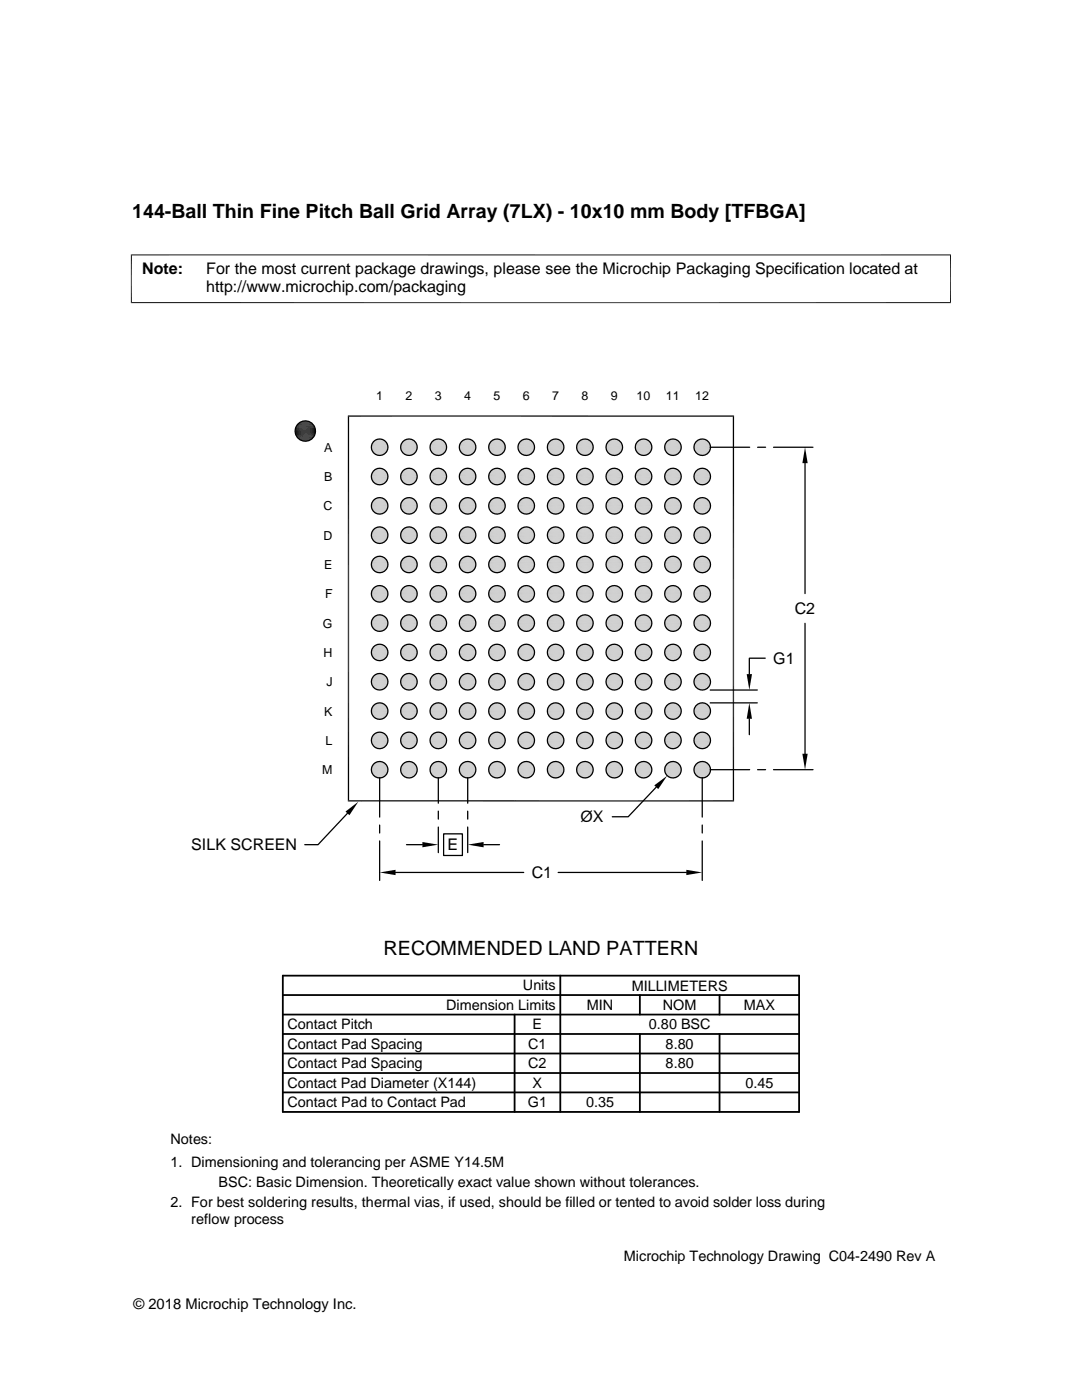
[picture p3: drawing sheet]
<svg xmlns="http://www.w3.org/2000/svg" width="216mm" height="279mm" viewBox="0 0 216 279" stroke-linecap="round" stroke-linejoin="round" font-family="sans-serif">
<defs><g id="words">
<g font-size="3.9">
<text x="26.4" y="43.5">144-Ball Thin Fine Pitch Ball Grid Array (7LX) - 10x10 mm Body [TFBGA]</text>
<text x="76.5" y="190.6">RECOMMENDED LAND PATTERN</text>
</g>
<g font-size="3.2">
<text x="28.4" y="54.6">Note:</text>
<text x="41.1" y="54.6">For the most current package drawings, please see the Microchip Packaging Specification located at</text>
<text x="41.1" y="58.3">http://www.microchip.com/packaging</text>
<text x="158.6" y="122.6">C2</text>
<text x="154.3" y="132.5">G1</text>
<text x="115.8" y="164.1">ØX</text>
<text x="38.2" y="169.7">SILK SCREEN</text>
<text x="89.3" y="169.7">E</text>
<text x="106.1" y="175.2">C1</text>
</g>
<g font-size="2.9">
<text x="104.3" y="197.7">Units</text>
<text x="126" y="197.7">MILLIMETERS</text>
<text x="89" y="201.6">Dimension Limits</text>
<text x="117.1" y="201.6">MIN</text>
<text x="132.3" y="201.6">NOM</text>
<text x="148.4" y="201.6">MAX</text>
<text x="57.3" y="205.4">Contact Pitch</text>
<text x="57.3" y="209.3">Contact Pad Spacing</text>
<text x="105.4" y="209.3">C1</text>
<text x="106.3" y="205.4">E</text>
<text x="129.5" y="205.4">0.80 BSC</text>
<text x="132.8" y="209.3">8.80</text>
<text x="57.3" y="213.2">Contact Pad Spacing</text>
<text x="105.4" y="213.2">C2</text>
<text x="132.8" y="213.2">8.80</text>
<text x="57.3" y="217.1">Contact Pad Diameter (X144)</text>
<text x="57.3" y="221">Contact Pad to Contact Pad</text>
<text x="105.3" y="221">G1</text>
<text x="106.3" y="217.1">X</text>
<text x="116.9" y="221">0.35</text>
<text x="148.7" y="217.1">0.45</text>
<text x="34" y="228.3">Notes:</text>
<text x="34" y="232.9">1. Dimensioning and tolerancing per ASME Y14.5M</text>
<text x="43.6" y="236.9">BSC: Basic Dimension. Theoretically exact value shown without tolerances.</text>
<text x="34" y="241">2. For best soldering results, thermal vias, if used, should be filled or tented to avoid solder loss during</text>
<text x="38.1" y="244.3">reflow process</text>
<text x="124.5" y="251.7">Microchip Technology Drawing C04-2490 Rev A</text>
<text x="26.6" y="261.3">© 2018 Microchip Technology Inc.</text>
</g>
<g font-size="2.5">
<text x="75.1" y="79.9">1</text>
<text x="80.9" y="79.9">2</text>
<text x="86.8" y="79.9">3</text>
<text x="92.6" y="79.9">4</text>
<text x="98.5" y="79.9">5</text>
<text x="104.3" y="79.9">6</text>
<text x="110.2" y="79.9">7</text>
<text x="116" y="79.9">8</text>
<text x="121.9" y="79.9">9</text>
<text x="127" y="79.9">10</text>
<text x="132.9" y="79.9">11</text>
<text x="138.7" y="79.9">12</text>
<text x="64.7" y="90.1">A</text>
<text x="64.6" y="101.9">C</text>
<text x="64.7" y="96">B</text>
<text x="64.6" y="107.7">D</text>
<text x="64.7" y="113.6">E</text>
<text x="64.9" y="119.4">F</text>
<text x="64.4" y="125.2">G</text>
<text x="64.6" y="131.1">H</text>
<text x="65.1" y="136.9">J</text>
<text x="64.7" y="142.8">K</text>
<text x="65" y="148.7">L</text>
<text x="64.3" y="154.5">M</text>
</g>
</g></defs>
<g fill="#c0c0c0">
<path d="M75.5 87.6h.4z"/>
<path d="M81.4 87.6h.4z"/>
<path d="M87.2 87.6h.4z"/>
<path d="M93.1 87.6h.4z"/>
<path d="M98.9 87.6h.4z"/>
<path d="M104.8 87.6h.4z"/>
<path d="M110.6 87.6h.4z"/>
<path d="M116.5 87.6h.4z"/>
<path d="M122.3 87.6h.4z"/>
<path d="M128.2 87.6h.4z"/>
<path d="M134 87.6h.5z"/>
<path d="M139.9 87.6h.4z"/>
<path d="M139.8 87.7h.7z"/>
<path d="M139.9 87.6l.6 .1z"/>
<path d="M133.9 87.7h.8z"/>
<path d="M134 87.6l.7 .1z"/>
<path d="M128.1 87.7h.7z"/>
<path d="M128.2 87.6l.6 .1z"/>
<path d="M122.2 87.7h.8z"/>
<path d="M122.3 87.6l.7 .1z"/>
<path d="M116.4 87.7h.7z"/>
<path d="M116.5 87.6l.6 .1z"/>
<path d="M110.5 87.7h.8z"/>
<path d="M110.6 87.6l.7 .1z"/>
<path d="M104.6 87.7h.8z"/>
<path d="M104.8 87.6l.6 .1z"/>
<path d="M98.8 87.7h.7z"/>
<path d="M98.9 87.6l.6 .1z"/>
<path d="M92.9 87.7h.8z"/>
<path d="M93.1 87.6l.6 .1z"/>
<path d="M87.1 87.7h.7z"/>
<path d="M87.2 87.6l.6 .1z"/>
<path d="M81.2 87.7h.8z"/>
<path d="M81.4 87.6l.6 .1z"/>
<path d="M75.4 87.7h.7z"/>
<path d="M75.5 87.6l.6 .1z"/>
<path d="M139.6 87.7h1.1z"/>
<path d="M139.8 87.7h.9z"/>
<path d="M133.7 87.7h1.1z"/>
<path d="M133.9 87.7h.9z"/>
<path d="M127.9 87.7h1z"/>
<path d="M128.1 87.7h.8z"/>
<path d="M122 87.7h1.1z"/>
<path d="M122.2 87.7h.9z"/>
<path d="M116.2 87.7h1z"/>
<path d="M116.4 87.7h.8z"/>
<path d="M110.3 87.7h1.1z"/>
<path d="M110.5 87.7h.9z"/>
<path d="M104.5 87.7h1z"/>
<path d="M104.6 87.7h.9z"/>
<path d="M98.6 87.7h1.1z"/>
<path d="M98.8 87.7h.9z"/>
<path d="M92.8 87.7h1z"/>
<path d="M92.9 87.7h.9z"/>
<path d="M86.9 87.7h1.1z"/>
<path d="M87.1 87.7h.9z"/>
<path d="M81.1 87.7h1z"/>
<path d="M81.2 87.7h.9z"/>
<path d="M75.2 87.7h1.1z"/>
<path d="M75.4 87.7h.9z"/>
<path d="M139.5 87.8h1.3z"/>
<path d="M139.6 87.7l1.2 .1z"/>
<path d="M133.6 87.8h1.4z"/>
<path d="M133.7 87.7l1.3 .1z"/>
<path d="M127.8 87.8h1.3z"/>
<path d="M127.9 87.7l1.2 .1z"/>
<path d="M121.9 87.8h1.4z"/>
<path d="M122 87.7l1.3 .1z"/>
<path d="M116.1 87.8h1.3z"/>
<path d="M116.2 87.7l1.2 .1z"/>
<path d="M110.2 87.8h1.3z"/>
<path d="M110.3 87.7l1.2 .1z"/>
<path d="M104.4 87.8h1.3z"/>
<path d="M104.5 87.7l1.2 .1z"/>
<path d="M98.5 87.8h1.3z"/>
<path d="M98.6 87.7l1.2 .1z"/>
<path d="M92.6 87.8h1.4z"/>
<path d="M92.8 87.7l1.2 .1z"/>
<path d="M86.8 87.8h1.3z"/>
<path d="M86.9 87.7l1.2 .1z"/>
<path d="M80.9 87.8h1.4z"/>
<path d="M81.1 87.7l1.2 .1z"/>
<path d="M75.1 87.8h1.3z"/>
<path d="M75.2 87.7l1.2 .1z"/>
<path d="M139.3 87.8h1.6z"/>
<path d="M139.5 87.8h1.4z"/>
<path d="M133.5 87.8h1.6z"/>
<path d="M133.6 87.8h1.5z"/>
<path d="M127.6 87.8h1.6z"/>
<path d="M127.8 87.8h1.4z"/>
<path d="M121.8 87.8h1.6z"/>
<path d="M121.9 87.8h1.5z"/>
<path d="M115.9 87.8h1.6z"/>
<path d="M116.1 87.8h1.4z"/>
<path d="M110 87.8h1.7z"/>
<path d="M110.2 87.8h1.5z"/>
<path d="M104.2 87.8h1.6z"/>
<path d="M104.4 87.8h1.4z"/>
<path d="M98.3 87.8h1.7z"/>
<path d="M98.5 87.8h1.5z"/>
<path d="M92.5 87.8h1.6z"/>
<path d="M92.6 87.8h1.5z"/>
<path d="M86.6 87.8h1.7z"/>
<path d="M86.8 87.8h1.5z"/>
<path d="M80.8 87.8h1.6z"/>
<path d="M80.9 87.8h1.5z"/>
<path d="M74.9 87.8h1.7z"/>
<path d="M75.1 87.8h1.5z"/>
<path d="M139.2 87.9h1.9z"/>
<path d="M139.3 87.8l1.8 .1z"/>
<path d="M133.3 87.9h1.9z"/>
<path d="M133.5 87.8l1.7 .1z"/>
<path d="M127.5 87.9h1.9z"/>
<path d="M127.6 87.8l1.8 .1z"/>
<path d="M121.6 87.9h1.9z"/>
<path d="M121.8 87.8l1.7 .1z"/>
<path d="M115.8 87.9h1.9z"/>
<path d="M115.9 87.8l1.8 .1z"/>
<path d="M109.9 87.9h1.9z"/>
<path d="M110 87.8l1.8 .1z"/>
<path d="M104.1 87.9h1.9z"/>
<path d="M104.2 87.8l1.8 .1z"/>
<path d="M98.2 87.9h1.9z"/>
<path d="M98.3 87.8l1.8 .1z"/>
<path d="M92.4 87.9h1.9z"/>
<path d="M92.5 87.8l1.8 .1z"/>
<path d="M86.5 87.9h1.9z"/>
<path d="M86.6 87.8l1.8 .1z"/>
<path d="M80.7 87.9h1.9z"/>
<path d="M80.8 87.8l1.8 .1z"/>
<path d="M74.8 87.9h1.9z"/>
<path d="M74.9 87.8l1.8 .1z"/>
</g>
<g fill="none" stroke="#c0c0c0" stroke-width=".2">
<path d="M74.1 89h3.3M74.1 89.2h3.3M74.1 89.3h3.3M74.1 89.5h3.3M74.1 89.6h3.3M74.1 88.9h3.3M74.2 88.7h3.1M74.2 89.8h3.1M74.2 89.9h3.1M74.2 88.6h3.1M74.3 88.4h2.9M74.3 90.1h2.9"/>
<path d="M74.4 90.2h2.7M74.4 88.3h2.7M74.5 90.3h2.5M74.5 88.2h2.5M74.6 88.1h2.3M74.6 90.4h2.3M74.7 90.5h2.1M74.7 88h2.1M80 89.2h3.2M80 89.3h3.2M80 89.5h3.2M80 89h3.2"/>
<path d="M80 88.9h3.2M80 89.6h3.2M80 88.7h3.2M80 89.8h3.2M80.1 89.9h3M80.1 88.6h3M80.1 88.4h3M80.1 90.1h3M80.2 90.2h2.8M80.2 88.3h2.8M80.3 90.3h2.6M80.3 88.2h2.6"/>
<path d="M80.4 90.4h2.4M80.4 88.1h2.4M80.5 88h2.2M80.5 90.5h2.2M85.8 89h3.3M85.8 89.2h3.3M85.8 89.3h3.3M85.8 89.5h3.3M85.9 88.9h3.2M85.9 89.6h3.2M85.9 89.8h3.1M85.9 88.7h3.1"/>
<path d="M85.9 88.6h3.1M85.9 89.9h3.1M86 90.1h2.9M86 88.4h2.9M86.1 88.3h2.7M86.1 90.2h2.7M86.2 90.3h2.5M86.2 88.2h2.5M86.3 90.4h2.3M86.3 88.1h2.3M86.4 90.5h2.1M86.4 88h2.1"/>
<path d="M91.7 89.2h3.3M91.7 89.3h3.3M91.7 89.5h3.2M91.7 89h3.2M91.7 88.9h3.2M91.7 89.6h3.2M91.7 88.7h3.2M91.7 89.8h3.2M91.8 88.6h3M91.8 89.9h3M91.8 88.4h3M91.8 90.1h3"/>
<path d="M91.9 90.2h2.8M91.9 88.3h2.8M92 88.2h2.6M92 90.3h2.6M92.1 90.4h2.4M92.1 88.1h2.4M92.2 88h2.2M92.2 90.5h2.2M97.5 89h3.3M97.5 89.2h3.3M97.5 89.3h3.3M97.5 89.5h3.3"/>
<path d="M97.6 88.9h3.2M97.6 89.6h3.2M97.6 88.7h3.1M97.6 89.8h3.1M97.6 88.6h3.1M97.6 89.9h3.1M97.7 88.4h2.9M97.7 90.1h2.9M97.8 90.2h2.7M97.8 88.3h2.7M97.9 90.3h2.5M97.9 88.2h2.5"/>
<path d="M98 88.1h2.4M98 90.4h2.4M98.1 88h2.1M98.1 90.5h2.1M103.4 89h3.2M103.4 89.2h3.3M103.4 89.3h3.3M103.4 89.5h3.2M103.4 88.9h3.2M103.4 89.6h3.2M103.4 88.7h3.2M103.4 89.8h3.2"/>
<path d="M103.5 89.9h3M103.5 88.6h3M103.5 88.4h3M103.5 90.1h3M103.6 90.2h2.8M103.6 88.3h2.8M103.7 90.3h2.6M103.7 88.2h2.6M103.8 88.1h2.4M103.8 90.4h2.4M103.9 90.5h2.2M103.9 88h2.2"/>
<path d="M109.2 89h3.3M109.2 89.2h3.3M109.2 89.3h3.3M109.2 89.5h3.3M109.3 88.9h3.2M109.3 89.6h3.2M109.3 88.7h3.1M109.3 89.8h3.1M109.3 89.9h3.1M109.3 88.6h3.1M109.4 88.4h2.9M109.4 90.1h2.9"/>
<path d="M109.5 88.3h2.7M109.5 90.2h2.7M109.6 90.3h2.5M109.6 88.2h2.5M109.7 88.1h2.4M109.7 90.4h2.4M109.8 88h2.1M109.8 90.5h2.1M115.1 89h3.2M115.1 89.2h3.3M115.1 89.3h3.3M115.1 89.5h3.2"/>
<path d="M115.1 88.9h3.2M115.1 89.6h3.2M115.1 89.8h3.2M115.1 88.7h3.2M115.2 88.6h3M115.2 89.9h3M115.3 90.1h2.9M115.3 88.4h2.9M115.3 88.3h2.8M115.3 90.2h2.8M115.4 88.2h2.6M115.4 90.3h2.6"/>
<path d="M115.5 90.4h2.4M115.5 88.1h2.4M115.6 88h2.2M115.6 90.5h2.2M120.9 89h3.3M120.9 89.2h3.3M120.9 89.3h3.3M120.9 89.5h3.3M121 88.9h3.2M121 89.6h3.2M121 89.8h3.1M121 88.7h3.1"/>
<path d="M121.1 88.6h3M121.1 89.9h3M121.1 88.4h2.9M121.1 90.1h2.9M121.2 90.2h2.8M121.2 88.3h2.8M121.3 88.2h2.5M121.3 90.3h2.5M121.4 88.1h2.4M121.4 90.4h2.4M121.5 88h2.1M121.5 90.5h2.1"/>
<path d="M126.8 89h3.2M126.8 89.2h3.3M126.8 89.3h3.3M126.8 89.5h3.2M126.8 88.9h3.2M126.8 89.6h3.2M126.9 88.7h3.1M126.9 89.8h3.1M126.9 89.9h3M126.9 88.6h3M127 88.4h2.9M127 90.1h2.9"/>
<path d="M127 88.3h2.8M127 90.2h2.8M127.1 90.3h2.6M127.1 88.2h2.6M127.2 88.1h2.4M127.2 90.4h2.4M127.3 90.5h2.2M127.3 88h2.2M132.6 89h3.3M132.6 89.2h3.3M132.6 89.3h3.3M132.6 89.5h3.3"/>
<path d="M132.7 89.6h3.2M132.7 88.9h3.2M132.7 88.7h3.1M132.7 89.8h3.1M132.8 88.6h3M132.8 89.9h3M132.8 90.1h2.9M132.8 88.4h2.9M132.9 88.3h2.8M132.9 90.2h2.8M133 90.3h2.6M133 88.2h2.6"/>
<path d="M133.1 88.1h2.4M133.1 90.4h2.4M133.2 90.5h2.1M133.2 88h2.1M138.5 89.2h3.3M138.5 89.3h3.3M138.5 89.5h3.3M138.5 89h3.3M138.5 88.9h3.3M138.5 89.6h3.3M138.6 89.8h3.1M138.6 88.7h3.1"/>
<path d="M138.6 88.6h3M138.6 89.9h3M138.7 90.1h2.9M138.7 88.4h2.9M138.7 88.3h2.8M138.7 90.2h2.8M138.8 88.2h2.6M138.8 90.3h2.6M138.9 90.4h2.4M138.9 88.1h2.4M139 88h2.2M139 90.5h2.2"/>
</g>
<g fill="#c0c0c0">
<path d="M139.2 90.6l1.7 .1z"/>
<path d="M139.2 90.6h1.9z"/>
<path d="M133.3 90.6l1.8 .1z"/>
<path d="M133.3 90.6h1.9z"/>
<path d="M127.5 90.6l1.7 .1z"/>
<path d="M127.5 90.6h1.9z"/>
<path d="M121.6 90.6l1.8 .1z"/>
<path d="M121.6 90.6h1.9z"/>
<path d="M115.8 90.6l1.7 .1z"/>
<path d="M115.8 90.6h1.9z"/>
<path d="M109.9 90.6l1.8 .1z"/>
<path d="M109.9 90.6h1.9z"/>
<path d="M104.1 90.6l1.7 .1z"/>
<path d="M104.1 90.6h1.9z"/>
<path d="M98.2 90.6l1.8 .1z"/>
<path d="M98.2 90.6h1.9z"/>
<path d="M92.4 90.6l1.7 .1z"/>
<path d="M92.4 90.6h1.9z"/>
<path d="M86.5 90.6l1.8 .1z"/>
<path d="M86.5 90.6h1.9z"/>
<path d="M80.7 90.6l1.7 .1z"/>
<path d="M80.7 90.6h1.9z"/>
<path d="M74.8 90.6l1.8 .1z"/>
<path d="M74.8 90.6h1.9z"/>
<path d="M139.3 90.7h1.5z"/>
<path d="M139.3 90.7h1.6z"/>
<path d="M133.5 90.7h1.5z"/>
<path d="M133.5 90.7h1.6z"/>
<path d="M127.6 90.7h1.5z"/>
<path d="M127.6 90.7h1.6z"/>
<path d="M121.8 90.7h1.5z"/>
<path d="M121.8 90.7h1.6z"/>
<path d="M115.9 90.7h1.5z"/>
<path d="M115.9 90.7h1.6z"/>
<path d="M110 90.7h1.5z"/>
<path d="M110 90.7h1.7z"/>
<path d="M104.2 90.7h1.5z"/>
<path d="M104.2 90.7h1.6z"/>
<path d="M98.3 90.7h1.5z"/>
<path d="M98.3 90.7h1.7z"/>
<path d="M92.5 90.7h1.5z"/>
<path d="M92.5 90.7h1.6z"/>
<path d="M86.6 90.7h1.5z"/>
<path d="M86.6 90.7h1.7z"/>
<path d="M80.8 90.7h1.5z"/>
<path d="M80.8 90.7h1.6z"/>
<path d="M74.9 90.7h1.5z"/>
<path d="M74.9 90.7h1.7z"/>
<path d="M139.5 90.7l1.2 .1z"/>
<path d="M139.5 90.7h1.3z"/>
<path d="M133.6 90.7l1.2 .1z"/>
<path d="M133.6 90.7h1.4z"/>
<path d="M127.8 90.7l1.1 .1z"/>
<path d="M127.8 90.7h1.3z"/>
<path d="M121.9 90.7l1.2 .1z"/>
<path d="M121.9 90.7h1.4z"/>
<path d="M116.1 90.7l1.1 .1z"/>
<path d="M116.1 90.7h1.3z"/>
<path d="M110.2 90.7l1.2 .1z"/>
<path d="M110.2 90.7h1.3z"/>
<path d="M104.4 90.7l1.1 .1z"/>
<path d="M104.4 90.7h1.3z"/>
<path d="M98.5 90.7l1.2 .1z"/>
<path d="M98.5 90.7h1.3z"/>
<path d="M92.6 90.7l1.2 .1z"/>
<path d="M92.6 90.7h1.4z"/>
<path d="M86.8 90.7l1.2 .1z"/>
<path d="M86.8 90.7h1.3z"/>
<path d="M80.9 90.7l1.2 .1z"/>
<path d="M80.9 90.7h1.4z"/>
<path d="M75.1 90.7l1.2 .1z"/>
<path d="M75.1 90.7h1.3z"/>
<path d="M139.6 90.8h.9z"/>
<path d="M139.6 90.8h1.1z"/>
<path d="M133.7 90.8h1z"/>
<path d="M133.7 90.8h1.1z"/>
<path d="M127.9 90.8h.9z"/>
<path d="M127.9 90.8h1z"/>
<path d="M122 90.8h1z"/>
<path d="M122 90.8h1.1z"/>
<path d="M116.2 90.8h.9z"/>
<path d="M116.2 90.8h1z"/>
<path d="M110.3 90.8h1z"/>
<path d="M110.3 90.8h1.1z"/>
<path d="M104.5 90.8h.9z"/>
<path d="M104.5 90.8h1z"/>
<path d="M98.6 90.8h.9z"/>
<path d="M98.6 90.8h1.1z"/>
<path d="M92.8 90.8h.9z"/>
<path d="M92.8 90.8h1z"/>
<path d="M86.9 90.8h.9z"/>
<path d="M86.9 90.8h1.1z"/>
<path d="M81.1 90.8h.9z"/>
<path d="M81.1 90.8h1z"/>
<path d="M75.2 90.8h.9z"/>
<path d="M75.2 90.8h1.1z"/>
<path d="M75.5 90.9h.4z"/>
<path d="M81.4 90.9h.4z"/>
<path d="M87.2 90.9h.4z"/>
<path d="M93.1 90.9h.4z"/>
<path d="M98.9 90.9h.4z"/>
<path d="M104.8 90.9h.4z"/>
<path d="M110.6 90.9h.4z"/>
<path d="M116.5 90.9h.4z"/>
<path d="M122.3 90.9h.4z"/>
<path d="M128.2 90.9h.4z"/>
<path d="M134 90.9h.5z"/>
<path d="M139.9 90.9h.4z"/>
<path d="M139.8 90.8l.5 .1z"/>
<path d="M139.8 90.8h.7z"/>
<path d="M133.9 90.8l.6 .1z"/>
<path d="M133.9 90.8h.8z"/>
<path d="M128.1 90.8l.5 .1z"/>
<path d="M128.1 90.8h.7z"/>
<path d="M122.2 90.8l.5 .1z"/>
<path d="M122.2 90.8h.8z"/>
<path d="M116.4 90.8l.5 .1z"/>
<path d="M116.4 90.8h.7z"/>
<path d="M110.5 90.8l.5 .1z"/>
<path d="M110.5 90.8h.8z"/>
<path d="M104.6 90.8l.6 .1z"/>
<path d="M104.6 90.8h.8z"/>
<path d="M98.8 90.8l.5 .1z"/>
<path d="M98.8 90.8h.7z"/>
<path d="M92.9 90.8l.6 .1z"/>
<path d="M92.9 90.8h.8z"/>
<path d="M87.1 90.8l.5 .1z"/>
<path d="M87.1 90.8h.7z"/>
<path d="M81.2 90.8l.6 .1z"/>
<path d="M81.2 90.8h.8z"/>
<path d="M75.4 90.8l.5 .1z"/>
<path d="M75.4 90.8h.7z"/>
<path d="M75.5 93.5h.4z"/>
<path d="M81.4 93.5h.4z"/>
<path d="M87.2 93.5h.4z"/>
<path d="M93.1 93.5h.4z"/>
<path d="M98.9 93.5h.4z"/>
<path d="M104.8 93.5h.4z"/>
<path d="M110.6 93.5h.4z"/>
<path d="M116.5 93.5h.4z"/>
<path d="M122.3 93.5h.4z"/>
<path d="M128.2 93.5h.4z"/>
<path d="M134 93.5h.5z"/>
<path d="M139.9 93.5h.4z"/>
<path d="M139.8 93.5h.7z"/>
<path d="M139.9 93.5h.6z"/>
<path d="M133.9 93.5h.8z"/>
<path d="M134 93.5h.7z"/>
<path d="M128.1 93.5h.7z"/>
<path d="M128.2 93.5h.6z"/>
<path d="M122.2 93.5h.8z"/>
<path d="M122.3 93.5h.7z"/>
<path d="M116.4 93.5h.7z"/>
<path d="M116.5 93.5h.6z"/>
<path d="M110.5 93.5h.8z"/>
<path d="M110.6 93.5h.7z"/>
<path d="M104.6 93.5h.8z"/>
<path d="M104.8 93.5h.6z"/>
<path d="M98.8 93.5h.7z"/>
<path d="M98.9 93.5h.6z"/>
<path d="M92.9 93.5h.8z"/>
<path d="M93.1 93.5h.6z"/>
<path d="M87.1 93.5h.7z"/>
<path d="M87.2 93.5h.6z"/>
<path d="M81.2 93.5h.8z"/>
<path d="M81.4 93.5h.6z"/>
<path d="M75.4 93.5h.7z"/>
<path d="M75.5 93.5h.6z"/>
<path d="M139.6 93.6h1.1z"/>
<path d="M139.8 93.5l.9 .1z"/>
<path d="M133.7 93.6h1.1z"/>
<path d="M133.9 93.5l.9 .1z"/>
<path d="M127.9 93.6h1z"/>
<path d="M128.1 93.5l.8 .1z"/>
<path d="M122 93.6h1.1z"/>
<path d="M122.2 93.5l.9 .1z"/>
<path d="M116.2 93.6h1z"/>
<path d="M116.4 93.5l.8 .1z"/>
<path d="M110.3 93.6h1.1z"/>
<path d="M110.5 93.5l.9 .1z"/>
<path d="M104.5 93.6h1z"/>
<path d="M104.6 93.5l.9 .1z"/>
<path d="M98.6 93.6h1.1z"/>
<path d="M98.8 93.5l.9 .1z"/>
<path d="M92.8 93.6h1z"/>
<path d="M92.9 93.5l.9 .1z"/>
<path d="M86.9 93.6h1.1z"/>
<path d="M87.1 93.5l.9 .1z"/>
<path d="M81.1 93.6h1z"/>
<path d="M81.2 93.5l.9 .1z"/>
<path d="M75.2 93.6h1.1z"/>
<path d="M75.4 93.5l.9 .1z"/>
<path d="M139.5 93.6h1.3z"/>
<path d="M139.6 93.6h1.2z"/>
<path d="M133.6 93.6h1.4z"/>
<path d="M133.7 93.6h1.3z"/>
<path d="M127.8 93.6h1.3z"/>
<path d="M127.9 93.6h1.2z"/>
<path d="M121.9 93.6h1.4z"/>
<path d="M122 93.6h1.3z"/>
<path d="M116.1 93.6h1.3z"/>
<path d="M116.2 93.6h1.2z"/>
<path d="M110.2 93.6h1.3z"/>
<path d="M110.3 93.6h1.2z"/>
<path d="M104.4 93.6h1.3z"/>
<path d="M104.5 93.6h1.2z"/>
<path d="M98.5 93.6h1.3z"/>
<path d="M98.6 93.6h1.2z"/>
<path d="M92.6 93.6h1.4z"/>
<path d="M92.8 93.6h1.2z"/>
<path d="M86.8 93.6h1.3z"/>
<path d="M86.9 93.6h1.2z"/>
<path d="M80.9 93.6h1.4z"/>
<path d="M81.1 93.6h1.2z"/>
<path d="M75.1 93.6h1.3z"/>
<path d="M75.2 93.6h1.2z"/>
<path d="M139.3 93.7h1.6z"/>
<path d="M139.5 93.6l1.4 .1z"/>
<path d="M133.5 93.7h1.6z"/>
<path d="M133.6 93.6l1.5 .1z"/>
<path d="M127.6 93.7h1.6z"/>
<path d="M127.8 93.6l1.4 .1z"/>
<path d="M121.8 93.7h1.6z"/>
<path d="M121.9 93.6l1.5 .1z"/>
<path d="M115.9 93.7h1.6z"/>
<path d="M116.1 93.6l1.4 .1z"/>
<path d="M110 93.7h1.7z"/>
<path d="M110.2 93.6l1.5 .1z"/>
<path d="M104.2 93.7h1.6z"/>
<path d="M104.4 93.6l1.4 .1z"/>
<path d="M98.3 93.7h1.7z"/>
<path d="M98.5 93.6l1.5 .1z"/>
<path d="M92.5 93.7h1.6z"/>
<path d="M92.6 93.6l1.5 .1z"/>
<path d="M86.6 93.7h1.7z"/>
<path d="M86.8 93.6l1.5 .1z"/>
<path d="M80.8 93.7h1.6z"/>
<path d="M80.9 93.6l1.5 .1z"/>
<path d="M74.9 93.7h1.7z"/>
<path d="M75.1 93.6l1.5 .1z"/>
<path d="M139.2 93.8h1.9z"/>
<path d="M139.3 93.7l1.8 .1z"/>
<path d="M133.3 93.8h1.9z"/>
<path d="M133.5 93.7l1.7 .1z"/>
<path d="M127.5 93.8h1.9z"/>
<path d="M127.6 93.7l1.8 .1z"/>
<path d="M121.6 93.8h1.9z"/>
<path d="M121.8 93.7l1.7 .1z"/>
<path d="M115.8 93.8h1.9z"/>
<path d="M115.9 93.7l1.8 .1z"/>
<path d="M109.9 93.8h1.9z"/>
<path d="M110 93.7l1.8 .1z"/>
<path d="M104.1 93.8h1.9z"/>
<path d="M104.2 93.7l1.8 .1z"/>
<path d="M98.2 93.8h1.9z"/>
<path d="M98.3 93.7l1.8 .1z"/>
<path d="M92.4 93.8h1.9z"/>
<path d="M92.5 93.7l1.8 .1z"/>
<path d="M86.5 93.8h1.9z"/>
<path d="M86.6 93.7l1.8 .1z"/>
<path d="M80.7 93.8h1.9z"/>
<path d="M80.8 93.7l1.8 .1z"/>
<path d="M74.8 93.8h1.9z"/>
<path d="M74.9 93.7l1.8 .1z"/>
</g>
<g fill="none" stroke="#c0c0c0" stroke-width=".2">
<path d="M74.1 94.9h3.3M74.1 95h3.3M74.1 95.2h3.3M74.1 95.3h3.3M74.1 95.5h3.3M74.1 94.7h3.3M74.2 94.6h3.1M74.2 95.6h3.1M74.2 95.8h3.1M74.2 94.4h3.1M74.3 94.3h2.9M74.3 95.9h2.9"/>
<path d="M74.4 96.1h2.7M74.4 94.1h2.7M74.5 96.2h2.5M74.5 94h2.5M74.6 93.9h2.3M74.6 96.3h2.3M74.7 96.4h2.1M74.7 93.8h2.1M80 95h3.2M80 95.2h3.2M80 95.3h3.2M80 94.9h3.2"/>
<path d="M80 94.7h3.2M80 95.5h3.2M80 94.6h3.2M80 95.6h3.2M80.1 95.8h3M80.1 94.4h3M80.1 94.3h3M80.1 95.9h3M80.2 96.1h2.8M80.2 94.1h2.8M80.3 96.2h2.6M80.3 94h2.6"/>
<path d="M80.4 96.3h2.4M80.4 93.9h2.4M80.5 93.8h2.2M80.5 96.4h2.2M85.8 94.9h3.3M85.8 95h3.3M85.8 95.2h3.3M85.8 95.3h3.3M85.9 94.7h3.2M85.9 95.5h3.2M85.9 95.6h3.1M85.9 94.6h3.1"/>
<path d="M85.9 94.4h3.1M85.9 95.8h3.1M86 95.9h2.9M86 94.3h2.9M86.1 94.1h2.7M86.1 96.1h2.7M86.2 96.2h2.5M86.2 94h2.5M86.3 96.3h2.3M86.3 93.9h2.3M86.4 96.4h2.1M86.4 93.8h2.1"/>
<path d="M91.7 95h3.3M91.7 95.2h3.3M91.7 95.3h3.2M91.7 94.9h3.2M91.7 94.7h3.2M91.7 95.5h3.2M91.7 94.6h3.2M91.7 95.6h3.2M91.8 94.4h3M91.8 95.8h3M91.8 94.3h3M91.8 95.9h3"/>
<path d="M91.9 96.1h2.8M91.9 94.1h2.8M92 94h2.6M92 96.2h2.6M92.1 96.3h2.4M92.1 93.9h2.4M92.2 93.8h2.2M92.2 96.4h2.2M97.5 94.9h3.3M97.5 95h3.3M97.5 95.2h3.3M97.5 95.3h3.3"/>
<path d="M97.6 94.7h3.2M97.6 95.5h3.2M97.6 94.6h3.1M97.6 95.6h3.1M97.6 94.4h3.1M97.6 95.8h3.1M97.7 94.3h2.9M97.7 95.9h2.9M97.8 96.1h2.7M97.8 94.1h2.7M97.9 96.2h2.5M97.9 94h2.5"/>
<path d="M98 93.9h2.4M98 96.3h2.4M98.1 93.8h2.1M98.1 96.4h2.1M103.4 94.9h3.2M103.4 95h3.3M103.4 95.2h3.3M103.4 95.3h3.2M103.4 94.7h3.2M103.4 95.5h3.2M103.4 94.6h3.2M103.4 95.6h3.2"/>
<path d="M103.5 95.8h3M103.5 94.4h3M103.5 94.3h3M103.5 95.9h3M103.6 96.1h2.8M103.6 94.1h2.8M103.7 96.2h2.6M103.7 94h2.6M103.8 93.9h2.4M103.8 96.3h2.4M103.9 96.4h2.2M103.9 93.8h2.2"/>
<path d="M109.2 94.9h3.3M109.2 95h3.3M109.2 95.2h3.3M109.2 95.3h3.3M109.3 94.7h3.2M109.3 95.5h3.2M109.3 94.6h3.1M109.3 95.6h3.1M109.3 95.8h3.1M109.3 94.4h3.1M109.4 94.3h2.9M109.4 95.9h2.9"/>
<path d="M109.5 94.1h2.7M109.5 96.1h2.7M109.6 96.2h2.5M109.6 94h2.5M109.7 93.9h2.4M109.7 96.3h2.4M109.8 93.8h2.1M109.8 96.4h2.1M115.1 94.9h3.2M115.1 95h3.3M115.1 95.2h3.3M115.1 95.3h3.2"/>
<path d="M115.1 94.7h3.2M115.1 95.5h3.2M115.1 95.6h3.2M115.1 94.6h3.2M115.2 94.4h3M115.2 95.8h3M115.3 95.9h2.9M115.3 94.3h2.9M115.3 94.1h2.8M115.3 96.1h2.8M115.4 94h2.6M115.4 96.2h2.6"/>
<path d="M115.5 96.3h2.4M115.5 93.9h2.4M115.6 93.8h2.2M115.6 96.4h2.2M120.9 94.9h3.3M120.9 95h3.3M120.9 95.2h3.3M120.9 95.3h3.3M121 94.7h3.2M121 95.5h3.2M121 95.6h3.1M121 94.6h3.1"/>
<path d="M121.1 94.4h3M121.1 95.8h3M121.1 94.3h2.9M121.1 95.9h2.9M121.2 96.1h2.8M121.2 94.1h2.8M121.3 94h2.5M121.3 96.2h2.5M121.4 93.9h2.4M121.4 96.3h2.4M121.5 93.8h2.1M121.5 96.4h2.1"/>
<path d="M126.8 94.9h3.2M126.8 95h3.3M126.8 95.2h3.3M126.8 95.3h3.2M126.8 94.7h3.2M126.8 95.5h3.2M126.9 94.6h3.1M126.9 95.6h3.1M126.9 95.8h3M126.9 94.4h3M127 94.3h2.9M127 95.9h2.9"/>
<path d="M127 94.1h2.8M127 96.1h2.8M127.1 96.2h2.6M127.1 94h2.6M127.2 93.9h2.4M127.2 96.3h2.4M127.3 96.4h2.2M127.3 93.8h2.2M132.6 94.9h3.3M132.6 95h3.3M132.6 95.2h3.3M132.6 95.3h3.3"/>
<path d="M132.7 95.5h3.2M132.7 94.7h3.2M132.7 94.6h3.1M132.7 95.6h3.1M132.8 94.4h3M132.8 95.8h3M132.8 95.9h2.9M132.8 94.3h2.9M132.9 94.1h2.8M132.9 96.1h2.8M133 96.2h2.6M133 94h2.6"/>
<path d="M133.1 93.9h2.4M133.1 96.3h2.4M133.2 96.4h2.1M133.2 93.8h2.1M138.5 95h3.3M138.5 95.2h3.3M138.5 95.3h3.3M138.5 94.9h3.3M138.5 94.7h3.3M138.5 95.5h3.3M138.6 95.6h3.1M138.6 94.6h3.1"/>
<path d="M138.6 94.4h3M138.6 95.8h3M138.7 95.9h2.9M138.7 94.3h2.9M138.7 94.1h2.8M138.7 96.1h2.8M138.8 94h2.6M138.8 96.2h2.6M138.9 96.3h2.4M138.9 93.9h2.4M139 93.8h2.2M139 96.4h2.2"/>
</g>
<g fill="#c0c0c0">
<path d="M139.2 96.4l1.7 .1z"/>
<path d="M139.2 96.4h1.9z"/>
<path d="M133.3 96.4l1.8 .1z"/>
<path d="M133.3 96.4h1.9z"/>
<path d="M127.5 96.4l1.7 .1z"/>
<path d="M127.5 96.4h1.9z"/>
<path d="M121.6 96.4l1.8 .1z"/>
<path d="M121.6 96.4h1.9z"/>
<path d="M115.8 96.4l1.7 .1z"/>
<path d="M115.8 96.4h1.9z"/>
<path d="M109.9 96.4l1.8 .1z"/>
<path d="M109.9 96.4h1.9z"/>
<path d="M104.1 96.4l1.7 .1z"/>
<path d="M104.1 96.4h1.9z"/>
<path d="M98.2 96.4l1.8 .1z"/>
<path d="M98.2 96.4h1.9z"/>
<path d="M92.4 96.4l1.7 .1z"/>
<path d="M92.4 96.4h1.9z"/>
<path d="M86.5 96.4l1.8 .1z"/>
<path d="M86.5 96.4h1.9z"/>
<path d="M80.7 96.4l1.7 .1z"/>
<path d="M80.7 96.4h1.9z"/>
<path d="M74.8 96.4l1.8 .1z"/>
<path d="M74.8 96.4h1.9z"/>
<path d="M139.3 96.5l1.5 .1z"/>
<path d="M139.3 96.5h1.6z"/>
<path d="M133.5 96.5l1.5 .1z"/>
<path d="M133.5 96.5h1.6z"/>
<path d="M127.6 96.5l1.5 .1z"/>
<path d="M127.6 96.5h1.6z"/>
<path d="M121.8 96.5l1.5 .1z"/>
<path d="M121.8 96.5h1.6z"/>
<path d="M115.9 96.5l1.5 .1z"/>
<path d="M115.9 96.5h1.6z"/>
<path d="M110 96.5l1.5 .1z"/>
<path d="M110 96.5h1.7z"/>
<path d="M104.2 96.5l1.5 .1z"/>
<path d="M104.2 96.5h1.6z"/>
<path d="M98.3 96.5l1.5 .1z"/>
<path d="M98.3 96.5h1.7z"/>
<path d="M92.5 96.5l1.5 .1z"/>
<path d="M92.5 96.5h1.6z"/>
<path d="M86.6 96.5l1.5 .1z"/>
<path d="M86.6 96.5h1.7z"/>
<path d="M80.8 96.5l1.5 .1z"/>
<path d="M80.8 96.5h1.6z"/>
<path d="M74.9 96.5l1.5 .1z"/>
<path d="M74.9 96.5h1.7z"/>
<path d="M139.5 96.6l1.2 .1z"/>
<path d="M139.5 96.6h1.3z"/>
<path d="M133.6 96.6l1.2 .1z"/>
<path d="M133.6 96.6h1.4z"/>
<path d="M127.8 96.6l1.1 .1z"/>
<path d="M127.8 96.6h1.3z"/>
<path d="M121.9 96.6l1.2 .1z"/>
<path d="M121.9 96.6h1.4z"/>
<path d="M116.1 96.6l1.1 .1z"/>
<path d="M116.1 96.6h1.3z"/>
<path d="M110.2 96.6l1.2 .1z"/>
<path d="M110.2 96.6h1.3z"/>
<path d="M104.4 96.6l1.1 .1z"/>
<path d="M104.4 96.6h1.3z"/>
<path d="M98.5 96.6l1.2 .1z"/>
<path d="M98.5 96.6h1.3z"/>
<path d="M92.6 96.6l1.2 .1z"/>
<path d="M92.6 96.6h1.4z"/>
<path d="M86.8 96.6l1.2 .1z"/>
<path d="M86.8 96.6h1.3z"/>
<path d="M80.9 96.6l1.2 .1z"/>
<path d="M80.9 96.6h1.4z"/>
<path d="M75.1 96.6l1.2 .1z"/>
<path d="M75.1 96.6h1.3z"/>
<path d="M139.6 96.7h.9z"/>
<path d="M139.6 96.7h1.1z"/>
<path d="M133.7 96.7h1z"/>
<path d="M133.7 96.7h1.1z"/>
<path d="M127.9 96.7h.9z"/>
<path d="M127.9 96.7h1z"/>
<path d="M122 96.7h1z"/>
<path d="M122 96.7h1.1z"/>
<path d="M116.2 96.7h.9z"/>
<path d="M116.2 96.7h1z"/>
<path d="M110.3 96.7h1z"/>
<path d="M110.3 96.7h1.1z"/>
<path d="M104.5 96.7h.9z"/>
<path d="M104.5 96.7h1z"/>
<path d="M98.6 96.7h.9z"/>
<path d="M98.6 96.7h1.1z"/>
<path d="M92.8 96.7h.9z"/>
<path d="M92.8 96.7h1z"/>
<path d="M86.9 96.7h.9z"/>
<path d="M86.9 96.7h1.1z"/>
<path d="M81.1 96.7h.9z"/>
<path d="M81.1 96.7h1z"/>
<path d="M75.2 96.7h.9z"/>
<path d="M75.2 96.7h1.1z"/>
<path d="M75.5 96.7h.4z"/>
<path d="M81.4 96.7h.4z"/>
<path d="M87.2 96.7h.4z"/>
<path d="M93.1 96.7h.4z"/>
<path d="M98.9 96.7h.4z"/>
<path d="M104.8 96.7h.4z"/>
<path d="M110.6 96.7h.4z"/>
<path d="M116.5 96.7h.4z"/>
<path d="M122.3 96.7h.4z"/>
<path d="M128.2 96.7h.4z"/>
<path d="M134 96.7h.5z"/>
<path d="M139.9 96.7h.4z"/>
<path d="M139.8 96.7h.5z"/>
<path d="M139.8 96.7h.7z"/>
<path d="M133.9 96.7h.6z"/>
<path d="M133.9 96.7h.8z"/>
<path d="M128.1 96.7h.5z"/>
<path d="M128.1 96.7h.7z"/>
<path d="M122.2 96.7h.5z"/>
<path d="M122.2 96.7h.8z"/>
<path d="M116.4 96.7h.5z"/>
<path d="M116.4 96.7h.7z"/>
<path d="M110.5 96.7h.5z"/>
<path d="M110.5 96.7h.8z"/>
<path d="M104.6 96.7h.6z"/>
<path d="M104.6 96.7h.8z"/>
<path d="M98.8 96.7h.5z"/>
<path d="M98.8 96.7h.7z"/>
<path d="M92.9 96.7h.6z"/>
<path d="M92.9 96.7h.8z"/>
<path d="M87.1 96.7h.5z"/>
<path d="M87.1 96.7h.7z"/>
<path d="M81.2 96.7h.6z"/>
<path d="M81.2 96.7h.8z"/>
<path d="M75.4 96.7h.5z"/>
<path d="M75.4 96.7h.7z"/>
<path d="M75.5 99.3h.4z"/>
<path d="M81.4 99.3h.4z"/>
<path d="M87.2 99.3h.4z"/>
<path d="M93.1 99.3h.4z"/>
<path d="M98.9 99.3h.4z"/>
<path d="M104.8 99.3h.4z"/>
<path d="M110.6 99.3h.4z"/>
<path d="M116.5 99.3h.4z"/>
<path d="M122.3 99.3h.4z"/>
<path d="M128.2 99.3h.4z"/>
<path d="M134 99.3h.5z"/>
<path d="M139.9 99.3h.4z"/>
<path d="M139.8 99.4h.7z"/>
<path d="M139.9 99.3l.6 .1z"/>
<path d="M133.9 99.4h.8z"/>
<path d="M134 99.3l.7 .1z"/>
<path d="M128.1 99.4h.7z"/>
<path d="M128.2 99.3l.6 .1z"/>
<path d="M122.2 99.4h.8z"/>
<path d="M122.3 99.3l.7 .1z"/>
<path d="M116.4 99.4h.7z"/>
<path d="M116.5 99.3l.6 .1z"/>
<path d="M110.5 99.4h.8z"/>
<path d="M110.6 99.3l.7 .1z"/>
<path d="M104.6 99.4h.8z"/>
<path d="M104.8 99.3l.6 .1z"/>
<path d="M98.8 99.4h.7z"/>
<path d="M98.9 99.3l.6 .1z"/>
<path d="M92.9 99.4h.8z"/>
<path d="M93.1 99.3l.6 .1z"/>
<path d="M87.1 99.4h.7z"/>
<path d="M87.2 99.3l.6 .1z"/>
<path d="M81.2 99.4h.8z"/>
<path d="M81.4 99.3l.6 .1z"/>
<path d="M75.4 99.4h.7z"/>
<path d="M75.5 99.3l.6 .1z"/>
<path d="M139.6 99.4h1.1z"/>
<path d="M139.8 99.4h.9z"/>
<path d="M133.7 99.4h1.1z"/>
<path d="M133.9 99.4h.9z"/>
<path d="M127.9 99.4h1z"/>
<path d="M128.1 99.4h.8z"/>
<path d="M122 99.4h1.1z"/>
<path d="M122.2 99.4h.9z"/>
<path d="M116.2 99.4h1z"/>
<path d="M116.4 99.4h.8z"/>
<path d="M110.3 99.4h1.1z"/>
<path d="M110.5 99.4h.9z"/>
<path d="M104.5 99.4h1z"/>
<path d="M104.6 99.4h.9z"/>
<path d="M98.6 99.4h1.1z"/>
<path d="M98.8 99.4h.9z"/>
<path d="M92.8 99.4h1z"/>
<path d="M92.9 99.4h.9z"/>
<path d="M86.9 99.4h1.1z"/>
<path d="M87.1 99.4h.9z"/>
<path d="M81.1 99.4h1z"/>
<path d="M81.2 99.4h.9z"/>
<path d="M75.2 99.4h1.1z"/>
<path d="M75.4 99.4h.9z"/>
<path d="M139.5 99.5h1.3z"/>
<path d="M139.6 99.4l1.2 .1z"/>
<path d="M133.6 99.5h1.4z"/>
<path d="M133.7 99.4l1.3 .1z"/>
<path d="M127.8 99.5h1.3z"/>
<path d="M127.9 99.4l1.2 .1z"/>
<path d="M121.9 99.5h1.4z"/>
<path d="M122 99.4l1.3 .1z"/>
<path d="M116.1 99.5h1.3z"/>
<path d="M116.2 99.4l1.2 .1z"/>
<path d="M110.2 99.5h1.3z"/>
<path d="M110.3 99.4l1.2 .1z"/>
<path d="M104.4 99.5h1.3z"/>
<path d="M104.5 99.4l1.2 .1z"/>
<path d="M98.5 99.5h1.3z"/>
<path d="M98.6 99.4l1.2 .1z"/>
<path d="M92.6 99.5h1.4z"/>
<path d="M92.8 99.4l1.2 .1z"/>
<path d="M86.8 99.5h1.3z"/>
<path d="M86.9 99.4l1.2 .1z"/>
<path d="M80.9 99.5h1.4z"/>
<path d="M81.1 99.4l1.2 .1z"/>
<path d="M75.1 99.5h1.3z"/>
<path d="M75.2 99.4l1.2 .1z"/>
<path d="M139.3 99.5h1.6z"/>
<path d="M139.5 99.5h1.4z"/>
<path d="M133.5 99.5h1.6z"/>
<path d="M133.6 99.5h1.5z"/>
<path d="M127.6 99.5h1.6z"/>
<path d="M127.8 99.5h1.4z"/>
<path d="M121.8 99.5h1.6z"/>
<path d="M121.9 99.5h1.5z"/>
<path d="M115.9 99.5h1.6z"/>
<path d="M116.1 99.5h1.4z"/>
<path d="M110 99.5h1.7z"/>
<path d="M110.2 99.5h1.5z"/>
<path d="M104.2 99.5h1.6z"/>
<path d="M104.4 99.5h1.4z"/>
<path d="M98.3 99.5h1.7z"/>
<path d="M98.5 99.5h1.5z"/>
<path d="M92.5 99.5h1.6z"/>
<path d="M92.6 99.5h1.5z"/>
<path d="M86.6 99.5h1.7z"/>
<path d="M86.8 99.5h1.5z"/>
<path d="M80.8 99.5h1.6z"/>
<path d="M80.9 99.5h1.5z"/>
<path d="M74.9 99.5h1.7z"/>
<path d="M75.1 99.5h1.5z"/>
<path d="M139.2 99.6h1.9z"/>
<path d="M139.3 99.5l1.8 .1z"/>
<path d="M133.3 99.6h1.9z"/>
<path d="M133.5 99.5l1.7 .1z"/>
<path d="M127.5 99.6h1.9z"/>
<path d="M127.6 99.5l1.8 .1z"/>
<path d="M121.6 99.6h1.9z"/>
<path d="M121.8 99.5l1.7 .1z"/>
<path d="M115.8 99.6h1.9z"/>
<path d="M115.9 99.5l1.8 .1z"/>
<path d="M109.9 99.6h1.9z"/>
<path d="M110 99.5l1.8 .1z"/>
<path d="M104.1 99.6h1.9z"/>
<path d="M104.2 99.5l1.8 .1z"/>
<path d="M98.2 99.6h1.9z"/>
<path d="M98.3 99.5l1.8 .1z"/>
<path d="M92.4 99.6h1.9z"/>
<path d="M92.5 99.5l1.8 .1z"/>
<path d="M86.5 99.6h1.9z"/>
<path d="M86.6 99.5l1.8 .1z"/>
<path d="M80.7 99.6h1.9z"/>
<path d="M80.8 99.5l1.8 .1z"/>
<path d="M74.8 99.6h1.9z"/>
<path d="M74.9 99.5l1.8 .1z"/>
</g>
<g fill="none" stroke="#c0c0c0" stroke-width=".2">
<path d="M74.4 100h2.7M74.5 99.9h2.5M74.6 99.8h2.3M74.7 99.7h2.1M80.2 100h2.8M80.3 99.9h2.6M80.4 99.8h2.4M80.5 99.7h2.2M86.1 100h2.7M86.2 99.9h2.5M86.3 99.8h2.3M86.4 99.7h2.1"/>
<path d="M91.9 100h2.8M92 99.9h2.6M92.1 99.8h2.4M92.2 99.7h2.2M97.8 100h2.7M97.9 99.9h2.5M98 99.8h2.4M98.1 99.7h2.1M103.6 100h2.8M103.7 99.9h2.6M103.8 99.8h2.4M103.9 99.7h2.2"/>
<path d="M109.5 100h2.7M109.6 99.9h2.5M109.7 99.8h2.4M109.8 99.7h2.1M115.3 100h2.8M115.4 99.9h2.6M115.5 99.8h2.4M115.6 99.7h2.2M121.2 100h2.8M121.3 99.9h2.5M121.4 99.8h2.4M121.5 99.7h2.1"/>
<path d="M127 100h2.8M127.1 99.9h2.6M127.2 99.8h2.4M127.3 99.7h2.2M132.9 100h2.8M133 99.9h2.6M133.1 99.8h2.4M133.2 99.7h2.1M138.7 100h2.8M138.8 99.9h2.6M138.9 99.8h2.4M139 99.7h2.2"/>
<path d="M74.1 100.7h3.3M74.1 100.9h3.3M74.1 101h3.3M74.1 101.2h3.3M74.1 101.3h3.3M74.1 100.6h3.3M74.2 100.4h3.1M74.2 101.5h3.1M74.2 101.6h3.1M74.2 100.3h3.1M74.3 100.1h2.9M74.3 101.8h2.9"/>
<path d="M74.4 101.9h2.7M74.5 102h2.5M74.6 102.1h2.3M74.7 102.2h2.1M80 100.9h3.2M80 101h3.2M80 101.2h3.2M80 100.7h3.2M80 100.6h3.2M80 101.3h3.2M80 100.4h3.2M80 101.5h3.2"/>
<path d="M80.1 101.6h3M80.1 100.3h3M80.1 100.1h3M80.1 101.8h3M80.2 101.9h2.8M80.3 102h2.6M80.4 102.1h2.4M80.5 102.2h2.2M85.8 100.7h3.3M85.8 100.9h3.3M85.8 101h3.3M85.8 101.2h3.3"/>
<path d="M85.9 100.6h3.2M85.9 101.3h3.2M85.9 101.5h3.1M85.9 100.4h3.1M85.9 100.3h3.1M85.9 101.6h3.1M86 101.8h2.9M86 100.1h2.9M86.1 101.9h2.7M86.2 102h2.5M86.3 102.1h2.3M86.4 102.2h2.1"/>
<path d="M91.7 100.9h3.3M91.7 101h3.3M91.7 101.2h3.2M91.7 100.7h3.2M91.7 100.6h3.2M91.7 101.3h3.2M91.7 100.4h3.2M91.7 101.5h3.2M91.8 100.3h3M91.8 101.6h3M91.8 100.1h3M91.8 101.8h3"/>
<path d="M91.9 101.9h2.8M92 102h2.6M92.1 102.1h2.4M92.2 102.2h2.2M97.5 100.7h3.3M97.5 100.9h3.3M97.5 101h3.3M97.5 101.2h3.3M97.6 100.6h3.2M97.6 101.3h3.2M97.6 100.4h3.1M97.6 101.5h3.1"/>
<path d="M97.6 100.3h3.1M97.6 101.6h3.1M97.7 100.1h2.9M97.7 101.8h2.9M97.8 101.9h2.7M97.9 102h2.5M98 102.1h2.4M98.1 102.2h2.1M103.4 100.7h3.2M103.4 100.9h3.3M103.4 101h3.3M103.4 101.2h3.2"/>
<path d="M103.4 100.6h3.2M103.4 101.3h3.2M103.4 100.4h3.2M103.4 101.5h3.2M103.5 101.6h3M103.5 100.3h3M103.5 100.1h3M103.5 101.8h3M103.6 101.9h2.8M103.7 102h2.6M103.8 102.1h2.4M103.9 102.2h2.2"/>
<path d="M109.2 100.7h3.3M109.2 100.9h3.3M109.2 101h3.3M109.2 101.2h3.3M109.3 100.6h3.2M109.3 101.3h3.2M109.3 100.4h3.1M109.3 101.5h3.1M109.3 101.6h3.1M109.3 100.3h3.1M109.4 100.1h2.9M109.4 101.8h2.9"/>
<path d="M109.5 101.9h2.7M109.6 102h2.5M109.7 102.1h2.4M109.8 102.2h2.1M115.1 100.7h3.2M115.1 100.9h3.3M115.1 101h3.3M115.1 101.2h3.2M115.1 100.6h3.2M115.1 101.3h3.2M115.1 101.5h3.2M115.1 100.4h3.2"/>
<path d="M115.2 100.3h3M115.2 101.6h3M115.3 101.8h2.9M115.3 100.1h2.9M115.3 101.9h2.8M115.4 102h2.6M115.5 102.1h2.4M115.6 102.2h2.2M120.9 100.7h3.3M120.9 100.9h3.3M120.9 101h3.3M120.9 101.2h3.3"/>
<path d="M121 100.6h3.2M121 101.3h3.2M121 101.5h3.1M121 100.4h3.1M121.1 100.3h3M121.1 101.6h3M121.1 100.1h2.9M121.1 101.8h2.9M121.2 101.9h2.8M121.3 102h2.5M121.4 102.1h2.4M121.5 102.2h2.1"/>
<path d="M126.8 100.7h3.2M126.8 100.9h3.3M126.8 101h3.3M126.8 101.2h3.2M126.8 100.6h3.2M126.8 101.3h3.2M126.9 100.4h3.1M126.9 101.5h3.1M126.9 101.6h3M126.9 100.3h3M127 100.1h2.9M127 101.8h2.9"/>
<path d="M127 101.9h2.8M127.1 102h2.6M127.2 102.1h2.4M127.3 102.2h2.2M132.6 100.7h3.3M132.6 100.9h3.3M132.6 101h3.3M132.6 101.2h3.3M132.7 101.3h3.2M132.7 100.6h3.2M132.7 100.4h3.1M132.7 101.5h3.1"/>
<path d="M132.8 100.3h3M132.8 101.6h3M132.8 101.8h2.9M132.8 100.1h2.9M132.9 101.9h2.8M133 102h2.6M133.1 102.1h2.4M133.2 102.2h2.1M138.5 100.9h3.3M138.5 101h3.3M138.5 101.2h3.3M138.5 100.7h3.3"/>
<path d="M138.5 100.6h3.3M138.5 101.3h3.3M138.6 101.5h3.1M138.6 100.4h3.1M138.6 100.3h3M138.6 101.6h3M138.7 101.8h2.9M138.7 100.1h2.9M138.7 101.9h2.8M138.8 102h2.6M138.9 102.1h2.4M139 102.2h2.2"/>
</g>
<g fill="#c0c0c0">
<path d="M139.2 102.3l1.7 .1z"/>
<path d="M139.2 102.3h1.9z"/>
<path d="M133.3 102.3l1.8 .1z"/>
<path d="M133.3 102.3h1.9z"/>
<path d="M127.5 102.3l1.7 .1z"/>
<path d="M127.5 102.3h1.9z"/>
<path d="M121.6 102.3l1.8 .1z"/>
<path d="M121.6 102.3h1.9z"/>
<path d="M115.8 102.3l1.7 .1z"/>
<path d="M115.8 102.3h1.9z"/>
<path d="M109.9 102.3l1.8 .1z"/>
<path d="M109.9 102.3h1.9z"/>
<path d="M104.1 102.3l1.7 .1z"/>
<path d="M104.1 102.3h1.9z"/>
<path d="M98.2 102.3l1.8 .1z"/>
<path d="M98.2 102.3h1.9z"/>
<path d="M92.4 102.3l1.7 .1z"/>
<path d="M92.4 102.3h1.9z"/>
<path d="M86.5 102.3l1.8 .1z"/>
<path d="M86.5 102.3h1.9z"/>
<path d="M80.7 102.3l1.7 .1z"/>
<path d="M80.7 102.3h1.9z"/>
<path d="M74.8 102.3l1.8 .1z"/>
<path d="M74.8 102.3h1.9z"/>
<path d="M139.3 102.4h1.5z"/>
<path d="M139.3 102.4h1.6z"/>
<path d="M133.5 102.4h1.5z"/>
<path d="M133.5 102.4h1.6z"/>
<path d="M127.6 102.4h1.5z"/>
<path d="M127.6 102.4h1.6z"/>
<path d="M121.8 102.4h1.5z"/>
<path d="M121.8 102.4h1.6z"/>
<path d="M115.9 102.4h1.5z"/>
<path d="M115.9 102.4h1.6z"/>
<path d="M110 102.4h1.5z"/>
<path d="M110 102.4h1.7z"/>
<path d="M104.2 102.4h1.5z"/>
<path d="M104.2 102.4h1.6z"/>
<path d="M98.3 102.4h1.5z"/>
<path d="M98.3 102.4h1.7z"/>
<path d="M92.5 102.4h1.5z"/>
<path d="M92.5 102.4h1.6z"/>
<path d="M86.6 102.4h1.5z"/>
<path d="M86.6 102.4h1.7z"/>
<path d="M80.8 102.4h1.5z"/>
<path d="M80.8 102.4h1.6z"/>
<path d="M74.9 102.4h1.5z"/>
<path d="M74.9 102.4h1.7z"/>
<path d="M139.5 102.4l1.2 .1z"/>
<path d="M139.5 102.4h1.3z"/>
<path d="M133.6 102.4l1.2 .1z"/>
<path d="M133.6 102.4h1.4z"/>
<path d="M127.8 102.4l1.1 .1z"/>
<path d="M127.8 102.4h1.3z"/>
<path d="M121.9 102.4l1.2 .1z"/>
<path d="M121.9 102.4h1.4z"/>
<path d="M116.1 102.4l1.1 .1z"/>
<path d="M116.1 102.4h1.3z"/>
<path d="M110.2 102.4l1.2 .1z"/>
<path d="M110.2 102.4h1.3z"/>
<path d="M104.4 102.4l1.1 .1z"/>
<path d="M104.4 102.4h1.3z"/>
<path d="M98.5 102.4l1.2 .1z"/>
<path d="M98.5 102.4h1.3z"/>
<path d="M92.6 102.4l1.2 .1z"/>
<path d="M92.6 102.4h1.4z"/>
<path d="M86.8 102.4l1.2 .1z"/>
<path d="M86.8 102.4h1.3z"/>
<path d="M80.9 102.4l1.2 .1z"/>
<path d="M80.9 102.4h1.4z"/>
<path d="M75.1 102.4l1.2 .1z"/>
<path d="M75.1 102.4h1.3z"/>
<path d="M139.6 102.5l.9 .1z"/>
<path d="M139.6 102.5h1.1z"/>
<path d="M133.7 102.5l1 .1z"/>
<path d="M133.7 102.5h1.1z"/>
<path d="M127.9 102.5l.9 .1z"/>
<path d="M127.9 102.5h1z"/>
<path d="M122 102.5l1 .1z"/>
<path d="M122 102.5h1.1z"/>
<path d="M116.2 102.5l.9 .1z"/>
<path d="M116.2 102.5h1z"/>
<path d="M110.3 102.5l1 .1z"/>
<path d="M110.3 102.5h1.1z"/>
<path d="M104.5 102.5l.9 .1z"/>
<path d="M104.5 102.5h1z"/>
<path d="M98.6 102.5l.9 .1z"/>
<path d="M98.6 102.5h1.1z"/>
<path d="M92.8 102.5l.9 .1z"/>
<path d="M92.8 102.5h1z"/>
<path d="M86.9 102.5l.9 .1z"/>
<path d="M86.9 102.5h1.1z"/>
<path d="M81.1 102.5l.9 .1z"/>
<path d="M81.1 102.5h1z"/>
<path d="M75.2 102.5l.9 .1z"/>
<path d="M75.2 102.5h1.1z"/>
<path d="M75.5 102.6h.4z"/>
<path d="M81.4 102.6h.4z"/>
<path d="M87.2 102.6h.4z"/>
<path d="M93.1 102.6h.4z"/>
<path d="M98.9 102.6h.4z"/>
<path d="M104.8 102.6h.4z"/>
<path d="M110.6 102.6h.4z"/>
<path d="M116.5 102.6h.4z"/>
<path d="M122.3 102.6h.4z"/>
<path d="M128.2 102.6h.4z"/>
<path d="M134 102.6h.5z"/>
<path d="M139.9 102.6h.4z"/>
<path d="M139.8 102.6h.5z"/>
<path d="M139.8 102.6h.7z"/>
<path d="M133.9 102.6h.6z"/>
<path d="M133.9 102.6h.8z"/>
<path d="M128.1 102.6h.5z"/>
<path d="M128.1 102.6h.7z"/>
<path d="M122.2 102.6h.5z"/>
<path d="M122.2 102.6h.8z"/>
<path d="M116.4 102.6h.5z"/>
<path d="M116.4 102.6h.7z"/>
<path d="M110.5 102.6h.5z"/>
<path d="M110.5 102.6h.8z"/>
<path d="M104.6 102.6h.6z"/>
<path d="M104.6 102.6h.8z"/>
<path d="M98.8 102.6h.5z"/>
<path d="M98.8 102.6h.7z"/>
<path d="M92.9 102.6h.6z"/>
<path d="M92.9 102.6h.8z"/>
<path d="M87.1 102.6h.5z"/>
<path d="M87.1 102.6h.7z"/>
<path d="M81.2 102.6h.6z"/>
<path d="M81.2 102.6h.8z"/>
<path d="M75.4 102.6h.5z"/>
<path d="M75.4 102.6h.7z"/>
<path d="M75.5 105.2h.4z"/>
<path d="M81.4 105.2h.4z"/>
<path d="M87.2 105.2h.4z"/>
<path d="M93.1 105.2h.4z"/>
<path d="M98.9 105.2h.4z"/>
<path d="M104.8 105.2h.4z"/>
<path d="M110.6 105.2h.4z"/>
<path d="M116.5 105.2h.4z"/>
<path d="M122.3 105.2h.4z"/>
<path d="M128.2 105.2h.4z"/>
<path d="M134 105.2h.5z"/>
<path d="M139.9 105.2h.4z"/>
<path d="M139.8 105.2h.7z"/>
<path d="M139.9 105.2h.6z"/>
<path d="M133.9 105.2h.8z"/>
<path d="M134 105.2h.7z"/>
<path d="M128.1 105.2h.7z"/>
<path d="M128.2 105.2h.6z"/>
<path d="M122.2 105.2h.8z"/>
<path d="M122.3 105.2h.7z"/>
<path d="M116.4 105.2h.7z"/>
<path d="M116.5 105.2h.6z"/>
<path d="M110.5 105.2h.8z"/>
<path d="M110.6 105.2h.7z"/>
<path d="M104.6 105.2h.8z"/>
<path d="M104.8 105.2h.6z"/>
<path d="M98.8 105.2h.7z"/>
<path d="M98.9 105.2h.6z"/>
<path d="M92.9 105.2h.8z"/>
<path d="M93.1 105.2h.6z"/>
<path d="M87.1 105.2h.7z"/>
<path d="M87.2 105.2h.6z"/>
<path d="M81.2 105.2h.8z"/>
<path d="M81.4 105.2h.6z"/>
<path d="M75.4 105.2h.7z"/>
<path d="M75.5 105.2h.6z"/>
<path d="M139.6 105.2h1.1z"/>
<path d="M139.8 105.2h.9z"/>
<path d="M133.7 105.2h1.1z"/>
<path d="M133.9 105.2h.9z"/>
<path d="M127.9 105.2h1z"/>
<path d="M128.1 105.2h.8z"/>
<path d="M122 105.2h1.1z"/>
<path d="M122.2 105.2h.9z"/>
<path d="M116.2 105.2h1z"/>
<path d="M116.4 105.2h.8z"/>
<path d="M110.3 105.2h1.1z"/>
<path d="M110.5 105.2h.9z"/>
<path d="M104.5 105.2h1z"/>
<path d="M104.6 105.2h.9z"/>
<path d="M98.6 105.2h1.1z"/>
<path d="M98.8 105.2h.9z"/>
<path d="M92.8 105.2h1z"/>
<path d="M92.9 105.2h.9z"/>
<path d="M86.9 105.2h1.1z"/>
<path d="M87.1 105.2h.9z"/>
<path d="M81.1 105.2h1z"/>
<path d="M81.2 105.2h.9z"/>
<path d="M75.2 105.2h1.1z"/>
<path d="M75.4 105.2h.9z"/>
<path d="M139.5 105.3h1.3z"/>
<path d="M139.6 105.2l1.2 .1z"/>
<path d="M133.6 105.3h1.4z"/>
<path d="M133.7 105.2l1.3 .1z"/>
<path d="M127.8 105.3h1.3z"/>
<path d="M127.9 105.2l1.2 .1z"/>
<path d="M121.9 105.3h1.4z"/>
<path d="M122 105.2l1.3 .1z"/>
<path d="M116.1 105.3h1.3z"/>
<path d="M116.2 105.2l1.2 .1z"/>
<path d="M110.2 105.3h1.3z"/>
<path d="M110.3 105.2l1.2 .1z"/>
<path d="M104.4 105.3h1.3z"/>
<path d="M104.5 105.2l1.2 .1z"/>
<path d="M98.5 105.3h1.3z"/>
<path d="M98.6 105.2l1.2 .1z"/>
<path d="M92.6 105.3h1.4z"/>
<path d="M92.8 105.2l1.2 .1z"/>
<path d="M86.8 105.3h1.3z"/>
<path d="M86.9 105.2l1.2 .1z"/>
<path d="M80.9 105.3h1.4z"/>
<path d="M81.1 105.2l1.2 .1z"/>
<path d="M75.1 105.3h1.3z"/>
<path d="M75.2 105.2l1.2 .1z"/>
<path d="M139.3 105.4h1.6z"/>
<path d="M139.5 105.3l1.4 .1z"/>
<path d="M133.5 105.4h1.6z"/>
<path d="M133.6 105.3l1.5 .1z"/>
<path d="M127.6 105.4h1.6z"/>
<path d="M127.8 105.3l1.4 .1z"/>
<path d="M121.8 105.4h1.6z"/>
<path d="M121.9 105.3l1.5 .1z"/>
<path d="M115.9 105.4h1.6z"/>
<path d="M116.1 105.3l1.4 .1z"/>
<path d="M110 105.4h1.7z"/>
<path d="M110.2 105.3l1.5 .1z"/>
<path d="M104.2 105.4h1.6z"/>
<path d="M104.4 105.3l1.4 .1z"/>
<path d="M98.3 105.4h1.7z"/>
<path d="M98.5 105.3l1.5 .1z"/>
<path d="M92.5 105.4h1.6z"/>
<path d="M92.6 105.3l1.5 .1z"/>
<path d="M86.6 105.4h1.7z"/>
<path d="M86.8 105.3l1.5 .1z"/>
<path d="M80.8 105.4h1.6z"/>
<path d="M80.9 105.3l1.5 .1z"/>
<path d="M74.9 105.4h1.7z"/>
<path d="M75.1 105.3l1.5 .1z"/>
<path d="M139.2 105.5h1.9z"/>
<path d="M139.3 105.4l1.8 .1z"/>
<path d="M133.3 105.5h1.9z"/>
<path d="M133.5 105.4l1.7 .1z"/>
<path d="M127.5 105.5h1.9z"/>
<path d="M127.6 105.4l1.8 .1z"/>
<path d="M121.6 105.5h1.9z"/>
<path d="M121.8 105.4l1.7 .1z"/>
<path d="M115.8 105.5h1.9z"/>
<path d="M115.9 105.4l1.8 .1z"/>
<path d="M109.9 105.5h1.9z"/>
<path d="M110 105.4l1.8 .1z"/>
<path d="M104.1 105.5h1.9z"/>
<path d="M104.2 105.4l1.8 .1z"/>
<path d="M98.2 105.5h1.9z"/>
<path d="M98.3 105.4l1.8 .1z"/>
<path d="M92.4 105.5h1.9z"/>
<path d="M92.5 105.4l1.8 .1z"/>
<path d="M86.5 105.5h1.9z"/>
<path d="M86.6 105.4l1.8 .1z"/>
<path d="M80.7 105.5h1.9z"/>
<path d="M80.8 105.4l1.8 .1z"/>
<path d="M74.8 105.5h1.9z"/>
<path d="M74.9 105.4l1.8 .1z"/>
</g>
<g fill="none" stroke="#c0c0c0" stroke-width=".2">
<path d="M74.1 106.6h3.3M74.1 106.7h3.3M74.1 106.9h3.3M74.1 107h3.3M74.1 107.2h3.3M74.1 106.4h3.3M74.2 106.3h3.1M74.2 107.3h3.1M74.2 107.5h3.1M74.2 106.1h3.1M74.3 106h2.9M74.3 107.6h2.9"/>
<path d="M74.4 107.8h2.7M74.4 105.9h2.7M74.5 107.9h2.5M74.5 105.7h2.5M74.6 105.6h2.3M74.6 108h2.3M74.7 108.1h2.1M74.7 105.5h2.1M80 106.7h3.2M80 106.9h3.2M80 107h3.2M80 106.6h3.2"/>
<path d="M80 106.4h3.2M80 107.2h3.2M80 106.3h3.2M80 107.3h3.2M80.1 107.5h3M80.1 106.1h3M80.1 106h3M80.1 107.6h3M80.2 107.8h2.8M80.2 105.9h2.8M80.3 107.9h2.6M80.3 105.7h2.6"/>
<path d="M80.4 108h2.4M80.4 105.6h2.4M80.5 105.5h2.2M80.5 108.1h2.2M85.8 106.6h3.3M85.8 106.7h3.3M85.8 106.9h3.3M85.8 107h3.3M85.9 106.4h3.2M85.9 107.2h3.2M85.9 107.3h3.1M85.9 106.3h3.1"/>
<path d="M85.9 106.1h3.1M85.9 107.5h3.1M86 107.6h2.9M86 106h2.9M86.1 105.9h2.7M86.1 107.8h2.7M86.2 107.9h2.5M86.2 105.7h2.5M86.3 108h2.3M86.3 105.6h2.3M86.4 108.1h2.1M86.4 105.5h2.1"/>
<path d="M91.7 106.7h3.3M91.7 106.9h3.3M91.7 107h3.2M91.7 106.6h3.2M91.7 106.4h3.2M91.7 107.2h3.2M91.7 106.3h3.2M91.7 107.3h3.2M91.8 106.1h3M91.8 107.5h3M91.8 106h3M91.8 107.6h3"/>
<path d="M91.9 107.8h2.8M91.9 105.9h2.8M92 105.7h2.6M92 107.9h2.6M92.1 108h2.4M92.1 105.6h2.4M92.2 105.5h2.2M92.2 108.1h2.2M97.5 106.6h3.3M97.5 106.7h3.3M97.5 106.9h3.3M97.5 107h3.3"/>
<path d="M97.6 106.4h3.2M97.6 107.2h3.2M97.6 106.3h3.1M97.6 107.3h3.1M97.6 106.1h3.1M97.6 107.5h3.1M97.7 106h2.9M97.7 107.6h2.9M97.8 107.8h2.7M97.8 105.9h2.7M97.9 107.9h2.5M97.9 105.7h2.5"/>
<path d="M98 105.6h2.4M98 108h2.4M98.1 105.5h2.1M98.1 108.1h2.1M103.4 106.6h3.2M103.4 106.7h3.3M103.4 106.9h3.3M103.4 107h3.2M103.4 106.4h3.2M103.4 107.2h3.2M103.4 106.3h3.2M103.4 107.3h3.2"/>
<path d="M103.5 107.5h3M103.5 106.1h3M103.5 106h3M103.5 107.6h3M103.6 107.8h2.8M103.6 105.9h2.8M103.7 107.9h2.6M103.7 105.7h2.6M103.8 105.6h2.4M103.8 108h2.4M103.9 108.1h2.2M103.9 105.5h2.2"/>
<path d="M109.2 106.6h3.3M109.2 106.7h3.3M109.2 106.9h3.3M109.2 107h3.3M109.3 106.4h3.2M109.3 107.2h3.2M109.3 106.3h3.1M109.3 107.3h3.1M109.3 107.5h3.1M109.3 106.1h3.1M109.4 106h2.9M109.4 107.6h2.9"/>
<path d="M109.5 105.9h2.7M109.5 107.8h2.7M109.6 107.9h2.5M109.6 105.7h2.5M109.7 105.6h2.4M109.7 108h2.4M109.8 105.5h2.1M109.8 108.1h2.1M115.1 106.6h3.2M115.1 106.7h3.3M115.1 106.9h3.3M115.1 107h3.2"/>
<path d="M115.1 106.4h3.2M115.1 107.2h3.2M115.1 107.3h3.2M115.1 106.3h3.2M115.2 106.1h3M115.2 107.5h3M115.3 107.6h2.9M115.3 106h2.9M115.3 105.9h2.8M115.3 107.8h2.8M115.4 105.7h2.6M115.4 107.9h2.6"/>
<path d="M115.5 108h2.4M115.5 105.6h2.4M115.6 105.5h2.2M115.6 108.1h2.2M120.9 106.6h3.3M120.9 106.7h3.3M120.9 106.9h3.3M120.9 107h3.3M121 106.4h3.2M121 107.2h3.2M121 107.3h3.1M121 106.3h3.1"/>
<path d="M121.1 106.1h3M121.1 107.5h3M121.1 106h2.9M121.1 107.6h2.9M121.2 107.8h2.8M121.2 105.9h2.8M121.3 105.7h2.5M121.3 107.9h2.5M121.4 105.6h2.4M121.4 108h2.4M121.5 105.5h2.1M121.5 108.1h2.1"/>
<path d="M126.8 106.6h3.2M126.8 106.7h3.3M126.8 106.9h3.3M126.8 107h3.2M126.8 106.4h3.2M126.8 107.2h3.2M126.9 106.3h3.1M126.9 107.3h3.1M126.9 107.5h3M126.9 106.1h3M127 106h2.9M127 107.6h2.9"/>
<path d="M127 105.9h2.8M127 107.8h2.8M127.1 107.9h2.6M127.1 105.7h2.6M127.2 105.6h2.4M127.2 108h2.4M127.3 108.1h2.2M127.3 105.5h2.2M132.6 106.6h3.3M132.6 106.7h3.3M132.6 106.9h3.3M132.6 107h3.3"/>
<path d="M132.7 107.2h3.2M132.7 106.4h3.2M132.7 106.3h3.1M132.7 107.3h3.1M132.8 106.1h3M132.8 107.5h3M132.8 107.6h2.9M132.8 106h2.9M132.9 105.9h2.8M132.9 107.8h2.8M133 107.9h2.6M133 105.7h2.6"/>
<path d="M133.1 105.6h2.4M133.1 108h2.4M133.2 108.1h2.1M133.2 105.5h2.1M138.5 106.7h3.3M138.5 106.9h3.3M138.5 107h3.3M138.5 106.6h3.3M138.5 106.4h3.3M138.5 107.2h3.3M138.6 107.3h3.1M138.6 106.3h3.1"/>
<path d="M138.6 106.1h3M138.6 107.5h3M138.7 107.6h2.9M138.7 106h2.9M138.7 105.9h2.8M138.7 107.8h2.8M138.8 105.7h2.6M138.8 107.9h2.6M138.9 108h2.4M138.9 105.6h2.4M139 105.5h2.2M139 108.1h2.2"/>
</g>
<g fill="#c0c0c0">
<path d="M139.2 108.1l1.7 .1z"/>
<path d="M139.2 108.1h1.9z"/>
<path d="M133.3 108.1l1.8 .1z"/>
<path d="M133.3 108.1h1.9z"/>
<path d="M127.5 108.1l1.7 .1z"/>
<path d="M127.5 108.1h1.9z"/>
<path d="M121.6 108.1l1.8 .1z"/>
<path d="M121.6 108.1h1.9z"/>
<path d="M115.8 108.1l1.7 .1z"/>
<path d="M115.8 108.1h1.9z"/>
<path d="M109.9 108.1l1.8 .1z"/>
<path d="M109.9 108.1h1.9z"/>
<path d="M104.1 108.1l1.7 .1z"/>
<path d="M104.1 108.1h1.9z"/>
<path d="M98.2 108.1l1.8 .1z"/>
<path d="M98.2 108.1h1.9z"/>
<path d="M92.4 108.1l1.7 .1z"/>
<path d="M92.4 108.1h1.9z"/>
<path d="M86.5 108.1l1.8 .1z"/>
<path d="M86.5 108.1h1.9z"/>
<path d="M80.7 108.1l1.7 .1z"/>
<path d="M80.7 108.1h1.9z"/>
<path d="M74.8 108.1l1.8 .1z"/>
<path d="M74.8 108.1h1.9z"/>
<path d="M139.3 108.2l1.5 .1z"/>
<path d="M139.3 108.2h1.6z"/>
<path d="M133.5 108.2l1.5 .1z"/>
<path d="M133.5 108.2h1.6z"/>
<path d="M127.6 108.2l1.5 .1z"/>
<path d="M127.6 108.2h1.6z"/>
<path d="M121.8 108.2l1.5 .1z"/>
<path d="M121.8 108.2h1.6z"/>
<path d="M115.9 108.2l1.5 .1z"/>
<path d="M115.9 108.2h1.6z"/>
<path d="M110 108.2l1.5 .1z"/>
<path d="M110 108.2h1.7z"/>
<path d="M104.2 108.2l1.5 .1z"/>
<path d="M104.2 108.2h1.6z"/>
<path d="M98.3 108.2l1.5 .1z"/>
<path d="M98.3 108.2h1.7z"/>
<path d="M92.5 108.2l1.5 .1z"/>
<path d="M92.5 108.2h1.6z"/>
<path d="M86.6 108.2l1.5 .1z"/>
<path d="M86.6 108.2h1.7z"/>
<path d="M80.8 108.2l1.5 .1z"/>
<path d="M80.8 108.2h1.6z"/>
<path d="M74.9 108.2l1.5 .1z"/>
<path d="M74.9 108.2h1.7z"/>
<path d="M139.5 108.3l1.2 .1z"/>
<path d="M139.5 108.3h1.3z"/>
<path d="M133.6 108.3l1.2 .1z"/>
<path d="M133.6 108.3h1.4z"/>
<path d="M127.8 108.3l1.1 .1z"/>
<path d="M127.8 108.3h1.3z"/>
<path d="M121.9 108.3l1.2 .1z"/>
<path d="M121.9 108.3h1.4z"/>
<path d="M116.1 108.3l1.1 .1z"/>
<path d="M116.1 108.3h1.3z"/>
<path d="M110.2 108.3l1.2 .1z"/>
<path d="M110.2 108.3h1.3z"/>
<path d="M104.4 108.3l1.1 .1z"/>
<path d="M104.4 108.3h1.3z"/>
<path d="M98.5 108.3l1.2 .1z"/>
<path d="M98.5 108.3h1.3z"/>
<path d="M92.6 108.3l1.2 .1z"/>
<path d="M92.6 108.3h1.4z"/>
<path d="M86.8 108.3l1.2 .1z"/>
<path d="M86.8 108.3h1.3z"/>
<path d="M80.9 108.3l1.2 .1z"/>
<path d="M80.9 108.3h1.4z"/>
<path d="M75.1 108.3l1.2 .1z"/>
<path d="M75.1 108.3h1.3z"/>
<path d="M139.6 108.4h.9z"/>
<path d="M139.6 108.4h1.1z"/>
<path d="M133.7 108.4h1z"/>
<path d="M133.7 108.4h1.1z"/>
<path d="M127.9 108.4h.9z"/>
<path d="M127.9 108.4h1z"/>
<path d="M122 108.4h1z"/>
<path d="M122 108.4h1.1z"/>
<path d="M116.2 108.4h.9z"/>
<path d="M116.2 108.4h1z"/>
<path d="M110.3 108.4h1z"/>
<path d="M110.3 108.4h1.1z"/>
<path d="M104.5 108.4h.9z"/>
<path d="M104.5 108.4h1z"/>
<path d="M98.6 108.4h.9z"/>
<path d="M98.6 108.4h1.1z"/>
<path d="M92.8 108.4h.9z"/>
<path d="M92.8 108.4h1z"/>
<path d="M86.9 108.4h.9z"/>
<path d="M86.9 108.4h1.1z"/>
<path d="M81.1 108.4h.9z"/>
<path d="M81.1 108.4h1z"/>
<path d="M75.2 108.4h.9z"/>
<path d="M75.2 108.4h1.1z"/>
<path d="M75.5 108.4h.4z"/>
<path d="M81.4 108.4h.4z"/>
<path d="M87.2 108.4h.4z"/>
<path d="M93.1 108.4h.4z"/>
<path d="M98.9 108.4h.4z"/>
<path d="M104.8 108.4h.4z"/>
<path d="M110.6 108.4h.4z"/>
<path d="M116.5 108.4h.4z"/>
<path d="M122.3 108.4h.4z"/>
<path d="M128.2 108.4h.4z"/>
<path d="M134 108.4h.5z"/>
<path d="M139.9 108.4h.4z"/>
<path d="M139.8 108.4h.5z"/>
<path d="M139.8 108.4h.7z"/>
<path d="M133.9 108.4h.6z"/>
<path d="M133.9 108.4h.8z"/>
<path d="M128.1 108.4h.5z"/>
<path d="M128.1 108.4h.7z"/>
<path d="M122.2 108.4h.5z"/>
<path d="M122.2 108.4h.8z"/>
<path d="M116.4 108.4h.5z"/>
<path d="M116.4 108.4h.7z"/>
<path d="M110.5 108.4h.5z"/>
<path d="M110.5 108.4h.8z"/>
<path d="M104.6 108.4h.6z"/>
<path d="M104.6 108.4h.8z"/>
<path d="M98.8 108.4h.5z"/>
<path d="M98.8 108.4h.7z"/>
<path d="M92.9 108.4h.6z"/>
<path d="M92.9 108.4h.8z"/>
<path d="M87.1 108.4h.5z"/>
<path d="M87.1 108.4h.7z"/>
<path d="M81.2 108.4h.6z"/>
<path d="M81.2 108.4h.8z"/>
<path d="M75.4 108.4h.5z"/>
<path d="M75.4 108.4h.7z"/>
<path d="M75.5 111h.4z"/>
<path d="M81.4 111h.4z"/>
<path d="M87.2 111h.4z"/>
<path d="M93.1 111h.4z"/>
<path d="M98.9 111h.4z"/>
<path d="M104.8 111h.4z"/>
<path d="M110.6 111h.4z"/>
<path d="M116.5 111h.4z"/>
<path d="M122.3 111h.4z"/>
<path d="M128.2 111h.4z"/>
<path d="M134 111h.5z"/>
<path d="M139.9 111h.4z"/>
<path d="M139.8 111.1h.7z"/>
<path d="M139.9 111l.6 .1z"/>
<path d="M133.9 111.1h.8z"/>
<path d="M134 111l.7 .1z"/>
<path d="M128.1 111.1h.7z"/>
<path d="M128.2 111l.6 .1z"/>
<path d="M122.2 111.1h.8z"/>
<path d="M122.3 111l.7 .1z"/>
<path d="M116.4 111.1h.7z"/>
<path d="M116.5 111l.6 .1z"/>
<path d="M110.5 111.1h.8z"/>
<path d="M110.6 111l.7 .1z"/>
<path d="M104.6 111.1h.8z"/>
<path d="M104.8 111l.6 .1z"/>
<path d="M98.8 111.1h.7z"/>
<path d="M98.9 111l.6 .1z"/>
<path d="M92.9 111.1h.8z"/>
<path d="M93.1 111l.6 .1z"/>
<path d="M87.1 111.1h.7z"/>
<path d="M87.2 111l.6 .1z"/>
<path d="M81.2 111.1h.8z"/>
<path d="M81.4 111l.6 .1z"/>
<path d="M75.4 111.1h.7z"/>
<path d="M75.5 111l.6 .1z"/>
<path d="M139.6 111.1h1.1z"/>
<path d="M139.8 111.1h.9z"/>
<path d="M133.7 111.1h1.1z"/>
<path d="M133.9 111.1h.9z"/>
<path d="M127.9 111.1h1z"/>
<path d="M128.1 111.1h.8z"/>
<path d="M122 111.1h1.1z"/>
<path d="M122.2 111.1h.9z"/>
<path d="M116.2 111.1h1z"/>
<path d="M116.4 111.1h.8z"/>
<path d="M110.3 111.1h1.1z"/>
<path d="M110.5 111.1h.9z"/>
<path d="M104.5 111.1h1z"/>
<path d="M104.6 111.1h.9z"/>
<path d="M98.6 111.1h1.1z"/>
<path d="M98.8 111.1h.9z"/>
<path d="M92.8 111.1h1z"/>
<path d="M92.9 111.1h.9z"/>
<path d="M86.9 111.1h1.1z"/>
<path d="M87.1 111.1h.9z"/>
<path d="M81.1 111.1h1z"/>
<path d="M81.2 111.1h.9z"/>
<path d="M75.2 111.1h1.1z"/>
<path d="M75.4 111.1h.9z"/>
<path d="M139.5 111.2h1.3z"/>
<path d="M139.6 111.1l1.2 .1z"/>
<path d="M133.6 111.2h1.4z"/>
<path d="M133.7 111.1l1.3 .1z"/>
<path d="M127.8 111.2h1.3z"/>
<path d="M127.9 111.1l1.2 .1z"/>
<path d="M121.9 111.2h1.4z"/>
<path d="M122 111.1l1.3 .1z"/>
<path d="M116.1 111.2h1.3z"/>
<path d="M116.2 111.1l1.2 .1z"/>
<path d="M110.2 111.2h1.3z"/>
<path d="M110.3 111.1l1.2 .1z"/>
<path d="M104.4 111.2h1.3z"/>
<path d="M104.5 111.1l1.2 .1z"/>
<path d="M98.5 111.2h1.3z"/>
<path d="M98.6 111.1l1.2 .1z"/>
<path d="M92.6 111.2h1.4z"/>
<path d="M92.8 111.1l1.2 .1z"/>
<path d="M86.8 111.2h1.3z"/>
<path d="M86.9 111.1l1.2 .1z"/>
<path d="M80.9 111.2h1.4z"/>
<path d="M81.1 111.1l1.2 .1z"/>
<path d="M75.1 111.2h1.3z"/>
<path d="M75.2 111.1l1.2 .1z"/>
<path d="M139.3 111.2h1.6z"/>
<path d="M139.5 111.2h1.4z"/>
<path d="M133.5 111.2h1.6z"/>
<path d="M133.6 111.2h1.5z"/>
<path d="M127.6 111.2h1.6z"/>
<path d="M127.8 111.2h1.4z"/>
<path d="M121.8 111.2h1.6z"/>
<path d="M121.9 111.2h1.5z"/>
<path d="M115.9 111.2h1.6z"/>
<path d="M116.1 111.2h1.4z"/>
<path d="M110 111.2h1.7z"/>
<path d="M110.2 111.2h1.5z"/>
<path d="M104.2 111.2h1.6z"/>
<path d="M104.4 111.2h1.4z"/>
<path d="M98.3 111.2h1.7z"/>
<path d="M98.5 111.2h1.5z"/>
<path d="M92.5 111.2h1.6z"/>
<path d="M92.6 111.2h1.5z"/>
<path d="M86.6 111.2h1.7z"/>
<path d="M86.8 111.2h1.5z"/>
<path d="M80.8 111.2h1.6z"/>
<path d="M80.9 111.2h1.5z"/>
<path d="M74.9 111.2h1.7z"/>
<path d="M75.1 111.2h1.5z"/>
<path d="M139.2 111.3h1.9z"/>
<path d="M139.3 111.2l1.8 .1z"/>
<path d="M133.3 111.3h1.9z"/>
<path d="M133.5 111.2l1.7 .1z"/>
<path d="M127.5 111.3h1.9z"/>
<path d="M127.6 111.2l1.8 .1z"/>
<path d="M121.6 111.3h1.9z"/>
<path d="M121.8 111.2l1.7 .1z"/>
<path d="M115.8 111.3h1.9z"/>
<path d="M115.9 111.2l1.8 .1z"/>
<path d="M109.9 111.3h1.9z"/>
<path d="M110 111.2l1.8 .1z"/>
<path d="M104.1 111.3h1.9z"/>
<path d="M104.2 111.2l1.8 .1z"/>
<path d="M98.2 111.3h1.9z"/>
<path d="M98.3 111.2l1.8 .1z"/>
<path d="M92.4 111.3h1.9z"/>
<path d="M92.5 111.2l1.8 .1z"/>
<path d="M86.5 111.3h1.9z"/>
<path d="M86.6 111.2l1.8 .1z"/>
<path d="M80.7 111.3h1.9z"/>
<path d="M80.8 111.2l1.8 .1z"/>
<path d="M74.8 111.3h1.9z"/>
<path d="M74.9 111.2l1.8 .1z"/>
</g>
<g fill="none" stroke="#c0c0c0" stroke-width=".2">
<path d="M74.1 112.4h3.3M74.1 112.6h3.3M74.1 112.7h3.3M74.1 112.9h3.3M74.1 113h3.3M74.1 112.3h3.3M74.2 112.1h3.1M74.2 113.2h3.1M74.2 113.3h3.1M74.2 112h3.1M74.3 111.8h2.9M74.3 113.5h2.9"/>
<path d="M74.4 113.6h2.7M74.4 111.7h2.7M74.5 113.7h2.5M74.5 111.6h2.5M74.6 111.5h2.3M74.6 113.8h2.3M74.7 114h2.1M74.7 111.4h2.1M80 112.6h3.2M80 112.7h3.2M80 112.9h3.2M80 112.4h3.2"/>
<path d="M80 112.3h3.2M80 113h3.2M80 112.1h3.2M80 113.2h3.2M80.1 113.3h3M80.1 112h3M80.1 111.8h3M80.1 113.5h3M80.2 113.6h2.8M80.2 111.7h2.8M80.3 113.7h2.6M80.3 111.6h2.6"/>
<path d="M80.4 113.8h2.4M80.4 111.5h2.4M80.5 111.4h2.2M80.5 114h2.2M85.8 112.4h3.3M85.8 112.6h3.3M85.8 112.7h3.3M85.8 112.9h3.3M85.9 112.3h3.2M85.9 113h3.2M85.9 113.2h3.1M85.9 112.1h3.1"/>
<path d="M85.9 112h3.1M85.9 113.3h3.1M86 113.5h2.9M86 111.8h2.9M86.1 111.7h2.7M86.1 113.6h2.7M86.2 113.7h2.5M86.2 111.6h2.5M86.3 113.8h2.3M86.3 111.5h2.3M86.4 114h2.1M86.4 111.4h2.1"/>
<path d="M91.7 112.6h3.3M91.7 112.7h3.3M91.7 112.9h3.2M91.7 112.4h3.2M91.7 112.3h3.2M91.7 113h3.2M91.7 112.1h3.2M91.7 113.2h3.2M91.8 112h3M91.8 113.3h3M91.8 111.8h3M91.8 113.5h3"/>
<path d="M91.9 113.6h2.8M91.9 111.7h2.8M92 111.6h2.6M92 113.7h2.6M92.1 113.8h2.4M92.1 111.5h2.4M92.2 111.4h2.2M92.2 114h2.2M97.5 112.4h3.3M97.5 112.6h3.3M97.5 112.7h3.3M97.5 112.9h3.3"/>
<path d="M97.6 112.3h3.2M97.6 113h3.2M97.6 112.1h3.1M97.6 113.2h3.1M97.6 112h3.1M97.6 113.3h3.1M97.7 111.8h2.9M97.7 113.5h2.9M97.8 113.6h2.7M97.8 111.7h2.7M97.9 113.7h2.5M97.9 111.6h2.5"/>
<path d="M98 111.5h2.4M98 113.8h2.4M98.1 111.4h2.1M98.1 114h2.1M103.4 112.4h3.2M103.4 112.6h3.3M103.4 112.7h3.3M103.4 112.9h3.2M103.4 112.3h3.2M103.4 113h3.2M103.4 112.1h3.2M103.4 113.2h3.2"/>
<path d="M103.5 113.3h3M103.5 112h3M103.5 111.8h3M103.5 113.5h3M103.6 113.6h2.8M103.6 111.7h2.8M103.7 113.7h2.6M103.7 111.6h2.6M103.8 111.5h2.4M103.8 113.8h2.4M103.9 114h2.2M103.9 111.4h2.2"/>
<path d="M109.2 112.4h3.3M109.2 112.6h3.3M109.2 112.7h3.3M109.2 112.9h3.3M109.3 112.3h3.2M109.3 113h3.2M109.3 112.1h3.1M109.3 113.2h3.1M109.3 113.3h3.1M109.3 112h3.1M109.4 111.8h2.9M109.4 113.5h2.9"/>
<path d="M109.5 111.7h2.7M109.5 113.6h2.7M109.6 113.7h2.5M109.6 111.6h2.5M109.7 111.5h2.4M109.7 113.8h2.4M109.8 111.4h2.1M109.8 114h2.1M115.1 112.4h3.2M115.1 112.6h3.3M115.1 112.7h3.3M115.1 112.9h3.2"/>
<path d="M115.1 112.3h3.2M115.1 113h3.2M115.1 113.2h3.2M115.1 112.1h3.2M115.2 112h3M115.2 113.3h3M115.3 113.5h2.9M115.3 111.8h2.9M115.3 111.7h2.8M115.3 113.6h2.8M115.4 111.6h2.6M115.4 113.7h2.6"/>
<path d="M115.5 113.8h2.4M115.5 111.5h2.4M115.6 111.4h2.2M115.6 114h2.2M120.9 112.4h3.3M120.9 112.6h3.3M120.9 112.7h3.3M120.9 112.9h3.3M121 112.3h3.2M121 113h3.2M121 113.2h3.1M121 112.1h3.1"/>
<path d="M121.1 112h3M121.1 113.3h3M121.1 111.8h2.9M121.1 113.5h2.9M121.2 113.6h2.8M121.2 111.7h2.8M121.3 111.6h2.5M121.3 113.7h2.5M121.4 111.5h2.4M121.4 113.8h2.4M121.5 111.4h2.1M121.5 114h2.1"/>
<path d="M126.8 112.4h3.2M126.8 112.6h3.3M126.8 112.7h3.3M126.8 112.9h3.2M126.8 112.3h3.2M126.8 113h3.2M126.9 112.1h3.1M126.9 113.2h3.1M126.9 113.3h3M126.9 112h3M127 111.8h2.9M127 113.5h2.9"/>
<path d="M127 111.7h2.8M127 113.6h2.8M127.1 113.7h2.6M127.1 111.6h2.6M127.2 111.5h2.4M127.2 113.8h2.4M127.3 114h2.2M127.3 111.4h2.2M132.6 112.4h3.3M132.6 112.6h3.3M132.6 112.7h3.3M132.6 112.9h3.3"/>
<path d="M132.7 113h3.2M132.7 112.3h3.2M132.7 112.1h3.1M132.7 113.2h3.1M132.8 112h3M132.8 113.3h3M132.8 113.5h2.9M132.8 111.8h2.9M132.9 111.7h2.8M132.9 113.6h2.8M133 113.7h2.6M133 111.6h2.6"/>
<path d="M133.1 111.5h2.4M133.1 113.8h2.4M133.2 114h2.1M133.2 111.4h2.1M138.5 112.6h3.3M138.5 112.7h3.3M138.5 112.9h3.3M138.5 112.4h3.3M138.5 112.3h3.3M138.5 113h3.3M138.6 113.2h3.1M138.6 112.1h3.1"/>
<path d="M138.6 112h3M138.6 113.3h3M138.7 113.5h2.9M138.7 111.8h2.9M138.7 111.7h2.8M138.7 113.6h2.8M138.8 111.6h2.6M138.8 113.7h2.6M138.9 113.8h2.4M138.9 111.5h2.4M139 111.4h2.2M139 114h2.2"/>
</g>
<g fill="#c0c0c0">
<path d="M139.2 114l1.7 .1z"/>
<path d="M139.2 114h1.9z"/>
<path d="M133.3 114l1.8 .1z"/>
<path d="M133.3 114h1.9z"/>
<path d="M127.5 114l1.7 .1z"/>
<path d="M127.5 114h1.9z"/>
<path d="M121.6 114l1.8 .1z"/>
<path d="M121.6 114h1.9z"/>
<path d="M115.8 114l1.7 .1z"/>
<path d="M115.8 114h1.9z"/>
<path d="M109.9 114l1.8 .1z"/>
<path d="M109.9 114h1.9z"/>
<path d="M104.1 114l1.7 .1z"/>
<path d="M104.1 114h1.9z"/>
<path d="M98.2 114l1.8 .1z"/>
<path d="M98.2 114h1.9z"/>
<path d="M92.4 114l1.7 .1z"/>
<path d="M92.4 114h1.9z"/>
<path d="M86.5 114l1.8 .1z"/>
<path d="M86.5 114h1.9z"/>
<path d="M80.7 114l1.7 .1z"/>
<path d="M80.7 114h1.9z"/>
<path d="M74.8 114l1.8 .1z"/>
<path d="M74.8 114h1.9z"/>
<path d="M139.3 114.1l1.5 .1z"/>
<path d="M139.3 114.1h1.6z"/>
<path d="M133.5 114.1l1.5 .1z"/>
<path d="M133.5 114.1h1.6z"/>
<path d="M127.6 114.1l1.5 .1z"/>
<path d="M127.6 114.1h1.6z"/>
<path d="M121.8 114.1l1.5 .1z"/>
<path d="M121.8 114.1h1.6z"/>
<path d="M115.9 114.1l1.5 .1z"/>
<path d="M115.9 114.1h1.6z"/>
<path d="M110 114.1l1.5 .1z"/>
<path d="M110 114.1h1.7z"/>
<path d="M104.2 114.1l1.5 .1z"/>
<path d="M104.2 114.1h1.6z"/>
<path d="M98.3 114.1l1.5 .1z"/>
<path d="M98.3 114.1h1.7z"/>
<path d="M92.5 114.1l1.5 .1z"/>
<path d="M92.5 114.1h1.6z"/>
<path d="M86.6 114.1l1.5 .1z"/>
<path d="M86.6 114.1h1.7z"/>
<path d="M80.8 114.1l1.5 .1z"/>
<path d="M80.8 114.1h1.6z"/>
<path d="M74.9 114.1l1.5 .1z"/>
<path d="M74.9 114.1h1.7z"/>
<path d="M139.5 114.2h1.2z"/>
<path d="M139.5 114.2h1.3z"/>
<path d="M133.6 114.2h1.2z"/>
<path d="M133.6 114.2h1.4z"/>
<path d="M127.8 114.2h1.1z"/>
<path d="M127.8 114.2h1.3z"/>
<path d="M121.9 114.2h1.2z"/>
<path d="M121.9 114.2h1.4z"/>
<path d="M116.1 114.2h1.1z"/>
<path d="M116.1 114.2h1.3z"/>
<path d="M110.2 114.2h1.2z"/>
<path d="M110.2 114.2h1.3z"/>
<path d="M104.4 114.2h1.1z"/>
<path d="M104.4 114.2h1.3z"/>
<path d="M98.5 114.2h1.2z"/>
<path d="M98.5 114.2h1.3z"/>
<path d="M92.6 114.2h1.2z"/>
<path d="M92.6 114.2h1.4z"/>
<path d="M86.8 114.2h1.2z"/>
<path d="M86.8 114.2h1.3z"/>
<path d="M80.9 114.2h1.2z"/>
<path d="M80.9 114.2h1.4z"/>
<path d="M75.1 114.2h1.2z"/>
<path d="M75.1 114.2h1.3z"/>
<path d="M139.6 114.2l.9 .1z"/>
<path d="M139.6 114.2h1.1z"/>
<path d="M133.7 114.2l1 .1z"/>
<path d="M133.7 114.2h1.1z"/>
<path d="M127.9 114.2l.9 .1z"/>
<path d="M127.9 114.2h1z"/>
<path d="M122 114.2l1 .1z"/>
<path d="M122 114.2h1.1z"/>
<path d="M116.2 114.2l.9 .1z"/>
<path d="M116.2 114.2h1z"/>
<path d="M110.3 114.2l1 .1z"/>
<path d="M110.3 114.2h1.1z"/>
<path d="M104.5 114.2l.9 .1z"/>
<path d="M104.5 114.2h1z"/>
<path d="M98.6 114.2l.9 .1z"/>
<path d="M98.6 114.2h1.1z"/>
<path d="M92.8 114.2l.9 .1z"/>
<path d="M92.8 114.2h1z"/>
<path d="M86.9 114.2l.9 .1z"/>
<path d="M86.9 114.2h1.1z"/>
<path d="M81.1 114.2l.9 .1z"/>
<path d="M81.1 114.2h1z"/>
<path d="M75.2 114.2l.9 .1z"/>
<path d="M75.2 114.2h1.1z"/>
<path d="M75.5 114.3h.4z"/>
<path d="M81.4 114.3h.4z"/>
<path d="M87.2 114.3h.4z"/>
<path d="M93.1 114.3h.4z"/>
<path d="M98.9 114.3h.4z"/>
<path d="M104.8 114.3h.4z"/>
<path d="M110.6 114.3h.4z"/>
<path d="M116.5 114.3h.4z"/>
<path d="M122.3 114.3h.4z"/>
<path d="M128.2 114.3h.4z"/>
<path d="M134 114.3h.5z"/>
<path d="M139.9 114.3h.4z"/>
<path d="M139.8 114.3h.5z"/>
<path d="M139.8 114.3h.7z"/>
<path d="M133.9 114.3h.6z"/>
<path d="M133.9 114.3h.8z"/>
<path d="M128.1 114.3h.5z"/>
<path d="M128.1 114.3h.7z"/>
<path d="M122.2 114.3h.5z"/>
<path d="M122.2 114.3h.8z"/>
<path d="M116.4 114.3h.5z"/>
<path d="M116.4 114.3h.7z"/>
<path d="M110.5 114.3h.5z"/>
<path d="M110.5 114.3h.8z"/>
<path d="M104.6 114.3h.6z"/>
<path d="M104.6 114.3h.8z"/>
<path d="M98.8 114.3h.5z"/>
<path d="M98.8 114.3h.7z"/>
<path d="M92.9 114.3h.6z"/>
<path d="M92.9 114.3h.8z"/>
<path d="M87.1 114.3h.5z"/>
<path d="M87.1 114.3h.7z"/>
<path d="M81.2 114.3h.6z"/>
<path d="M81.2 114.3h.8z"/>
<path d="M75.4 114.3h.5z"/>
<path d="M75.4 114.3h.7z"/>
<path d="M75.5 116.9h.4z"/>
<path d="M81.4 116.9h.4z"/>
<path d="M87.2 116.9h.4z"/>
<path d="M93.1 116.9h.4z"/>
<path d="M98.9 116.9h.4z"/>
<path d="M104.8 116.9h.4z"/>
<path d="M110.6 116.9h.4z"/>
<path d="M116.5 116.9h.4z"/>
<path d="M122.3 116.9h.4z"/>
<path d="M128.2 116.9h.4z"/>
<path d="M134 116.9h.5z"/>
<path d="M139.9 116.9h.4z"/>
<path d="M139.8 116.9h.7z"/>
<path d="M139.9 116.9h.6z"/>
<path d="M133.9 116.9h.8z"/>
<path d="M134 116.9h.7z"/>
<path d="M128.1 116.9h.7z"/>
<path d="M128.2 116.9h.6z"/>
<path d="M122.2 116.9h.8z"/>
<path d="M122.3 116.9h.7z"/>
<path d="M116.4 116.9h.7z"/>
<path d="M116.5 116.9h.6z"/>
<path d="M110.5 116.9h.8z"/>
<path d="M110.6 116.9h.7z"/>
<path d="M104.6 116.9h.8z"/>
<path d="M104.8 116.9h.6z"/>
<path d="M98.8 116.9h.7z"/>
<path d="M98.9 116.9h.6z"/>
<path d="M92.9 116.9h.8z"/>
<path d="M93.1 116.9h.6z"/>
<path d="M87.1 116.9h.7z"/>
<path d="M87.2 116.9h.6z"/>
<path d="M81.2 116.9h.8z"/>
<path d="M81.4 116.9h.6z"/>
<path d="M75.4 116.9h.7z"/>
<path d="M75.5 116.9h.6z"/>
<path d="M139.6 116.9h1.1z"/>
<path d="M139.8 116.9h.9z"/>
<path d="M133.7 116.9h1.1z"/>
<path d="M133.9 116.9h.9z"/>
<path d="M127.9 116.9h1z"/>
<path d="M128.1 116.9h.8z"/>
<path d="M122 116.9h1.1z"/>
<path d="M122.2 116.9h.9z"/>
<path d="M116.2 116.9h1z"/>
<path d="M116.4 116.9h.8z"/>
<path d="M110.3 116.9h1.1z"/>
<path d="M110.5 116.9h.9z"/>
<path d="M104.5 116.9h1z"/>
<path d="M104.6 116.9h.9z"/>
<path d="M98.6 116.9h1.1z"/>
<path d="M98.8 116.9h.9z"/>
<path d="M92.8 116.9h1z"/>
<path d="M92.9 116.9h.9z"/>
<path d="M86.9 116.9h1.1z"/>
<path d="M87.1 116.9h.9z"/>
<path d="M81.1 116.9h1z"/>
<path d="M81.2 116.9h.9z"/>
<path d="M75.2 116.9h1.1z"/>
<path d="M75.4 116.9h.9z"/>
<path d="M139.5 117h1.3z"/>
<path d="M139.6 116.9l1.2 .1z"/>
<path d="M133.6 117h1.4z"/>
<path d="M133.7 116.9l1.3 .1z"/>
<path d="M127.8 117h1.3z"/>
<path d="M127.9 116.9l1.2 .1z"/>
<path d="M121.9 117h1.4z"/>
<path d="M122 116.9l1.3 .1z"/>
<path d="M116.1 117h1.3z"/>
<path d="M116.2 116.9l1.2 .1z"/>
<path d="M110.2 117h1.3z"/>
<path d="M110.3 116.9l1.2 .1z"/>
<path d="M104.4 117h1.3z"/>
<path d="M104.5 116.9l1.2 .1z"/>
<path d="M98.5 117h1.3z"/>
<path d="M98.6 116.9l1.2 .1z"/>
<path d="M92.6 117h1.4z"/>
<path d="M92.8 116.9l1.2 .1z"/>
<path d="M86.8 117h1.3z"/>
<path d="M86.9 116.9l1.2 .1z"/>
<path d="M80.9 117h1.4z"/>
<path d="M81.1 116.9l1.2 .1z"/>
<path d="M75.1 117h1.3z"/>
<path d="M75.2 116.9l1.2 .1z"/>
<path d="M139.3 117.1h1.6z"/>
<path d="M139.5 117l1.4 .1z"/>
<path d="M133.5 117.1h1.6z"/>
<path d="M133.6 117l1.5 .1z"/>
<path d="M127.6 117.1h1.6z"/>
<path d="M127.8 117l1.4 .1z"/>
<path d="M121.8 117.1h1.6z"/>
<path d="M121.9 117l1.5 .1z"/>
<path d="M115.9 117.1h1.6z"/>
<path d="M116.1 117l1.4 .1z"/>
<path d="M110 117.1h1.7z"/>
<path d="M110.2 117l1.5 .1z"/>
<path d="M104.2 117.1h1.6z"/>
<path d="M104.4 117l1.4 .1z"/>
<path d="M98.3 117.1h1.7z"/>
<path d="M98.5 117l1.5 .1z"/>
<path d="M92.5 117.1h1.6z"/>
<path d="M92.6 117l1.5 .1z"/>
<path d="M86.6 117.1h1.7z"/>
<path d="M86.8 117l1.5 .1z"/>
<path d="M80.8 117.1h1.6z"/>
<path d="M80.9 117l1.5 .1z"/>
<path d="M74.9 117.1h1.7z"/>
<path d="M75.1 117l1.5 .1z"/>
<path d="M139.2 117.2h1.9z"/>
<path d="M139.3 117.1l1.8 .1z"/>
<path d="M133.3 117.2h1.9z"/>
<path d="M133.5 117.1l1.7 .1z"/>
<path d="M127.5 117.2h1.9z"/>
<path d="M127.6 117.1l1.8 .1z"/>
<path d="M121.6 117.2h1.9z"/>
<path d="M121.8 117.1l1.7 .1z"/>
<path d="M115.8 117.2h1.9z"/>
<path d="M115.9 117.1l1.8 .1z"/>
<path d="M109.9 117.2h1.9z"/>
<path d="M110 117.1l1.8 .1z"/>
<path d="M104.1 117.2h1.9z"/>
<path d="M104.2 117.1l1.8 .1z"/>
<path d="M98.2 117.2h1.9z"/>
<path d="M98.3 117.1l1.8 .1z"/>
<path d="M92.4 117.2h1.9z"/>
<path d="M92.5 117.1l1.8 .1z"/>
<path d="M86.5 117.2h1.9z"/>
<path d="M86.6 117.1l1.8 .1z"/>
<path d="M80.7 117.2h1.9z"/>
<path d="M80.8 117.1l1.8 .1z"/>
<path d="M74.8 117.2h1.9z"/>
<path d="M74.9 117.1l1.8 .1z"/>
</g>
<g fill="none" stroke="#c0c0c0" stroke-width=".2">
<path d="M74.1 118.3h3.3M74.1 118.4h3.3M74.1 118.6h3.3M74.1 118.7h3.3M74.1 118.9h3.3M74.1 118.1h3.3M74.2 118h3.1M74.2 119.1h3.1M74.2 119.2h3.1M74.2 117.8h3.1M74.3 117.7h2.9M74.3 119.3h2.9"/>
<path d="M74.4 119.5h2.7M74.4 117.6h2.7M74.5 119.6h2.5M74.5 117.4h2.5M74.6 117.3h2.3M74.6 119.7h2.3M74.7 119.8h2.1M74.7 117.2h2.1M80 118.4h3.2M80 118.6h3.2M80 118.7h3.2M80 118.3h3.2"/>
<path d="M80 118.1h3.2M80 118.9h3.2M80 118h3.2M80 119.1h3.2M80.1 119.2h3M80.1 117.8h3M80.1 117.7h3M80.1 119.3h3M80.2 119.5h2.8M80.2 117.6h2.8M80.3 119.6h2.6M80.3 117.4h2.6"/>
<path d="M80.4 119.7h2.4M80.4 117.3h2.4M80.5 117.2h2.2M80.5 119.8h2.2M85.8 118.3h3.3M85.8 118.4h3.3M85.8 118.6h3.3M85.8 118.7h3.3M85.9 118.1h3.2M85.9 118.9h3.2M85.9 119.1h3.1M85.9 118h3.1"/>
<path d="M85.9 117.8h3.1M85.9 119.2h3.1M86 119.3h2.9M86 117.7h2.9M86.1 117.6h2.7M86.1 119.5h2.7M86.2 119.6h2.5M86.2 117.4h2.5M86.3 119.7h2.3M86.3 117.3h2.3M86.4 119.8h2.1M86.4 117.2h2.1"/>
<path d="M91.7 118.4h3.3M91.7 118.6h3.3M91.7 118.7h3.2M91.7 118.3h3.2M91.7 118.1h3.2M91.7 118.9h3.2M91.7 118h3.2M91.7 119.1h3.2M91.8 117.8h3M91.8 119.2h3M91.8 117.7h3M91.8 119.3h3"/>
<path d="M91.9 119.5h2.8M91.9 117.6h2.8M92 117.4h2.6M92 119.6h2.6M92.1 119.7h2.4M92.1 117.3h2.4M92.2 117.2h2.2M92.2 119.8h2.2M97.5 118.3h3.3M97.5 118.4h3.3M97.5 118.6h3.3M97.5 118.7h3.3"/>
<path d="M97.6 118.1h3.2M97.6 118.9h3.2M97.6 118h3.1M97.6 119.1h3.1M97.6 117.8h3.1M97.6 119.2h3.1M97.7 117.7h2.9M97.7 119.3h2.9M97.8 119.5h2.7M97.8 117.6h2.7M97.9 119.6h2.5M97.9 117.4h2.5"/>
<path d="M98 117.3h2.4M98 119.7h2.4M98.1 117.2h2.1M98.1 119.8h2.1M103.4 118.3h3.2M103.4 118.4h3.3M103.4 118.6h3.3M103.4 118.7h3.2M103.4 118.1h3.2M103.4 118.9h3.2M103.4 118h3.2M103.4 119.1h3.2"/>
<path d="M103.5 119.2h3M103.5 117.8h3M103.5 117.7h3M103.5 119.3h3M103.6 119.5h2.8M103.6 117.6h2.8M103.7 119.6h2.6M103.7 117.4h2.6M103.8 117.3h2.4M103.8 119.7h2.4M103.9 119.8h2.2M103.9 117.2h2.2"/>
<path d="M109.2 118.3h3.3M109.2 118.4h3.3M109.2 118.6h3.3M109.2 118.7h3.3M109.3 118.1h3.2M109.3 118.9h3.2M109.3 118h3.1M109.3 119.1h3.1M109.3 119.2h3.1M109.3 117.8h3.1M109.4 117.7h2.9M109.4 119.3h2.9"/>
<path d="M109.5 117.6h2.7M109.5 119.5h2.7M109.6 119.6h2.5M109.6 117.4h2.5M109.7 117.3h2.4M109.7 119.7h2.4M109.8 117.2h2.1M109.8 119.8h2.1M115.1 118.3h3.2M115.1 118.4h3.3M115.1 118.6h3.3M115.1 118.7h3.2"/>
<path d="M115.1 118.1h3.2M115.1 118.9h3.2M115.1 119.1h3.2M115.1 118h3.2M115.2 117.8h3M115.2 119.2h3M115.3 119.3h2.9M115.3 117.7h2.9M115.3 117.6h2.8M115.3 119.5h2.8M115.4 117.4h2.6M115.4 119.6h2.6"/>
<path d="M115.5 119.7h2.4M115.5 117.3h2.4M115.6 117.2h2.2M115.6 119.8h2.2M120.9 118.3h3.3M120.9 118.4h3.3M120.9 118.6h3.3M120.9 118.7h3.3M121 118.1h3.2M121 118.9h3.2M121 119.1h3.1M121 118h3.1"/>
<path d="M121.1 117.8h3M121.1 119.2h3M121.1 117.7h2.9M121.1 119.3h2.9M121.2 119.5h2.8M121.2 117.6h2.8M121.3 117.4h2.5M121.3 119.6h2.5M121.4 117.3h2.4M121.4 119.7h2.4M121.5 117.2h2.1M121.5 119.8h2.1"/>
<path d="M126.8 118.3h3.2M126.8 118.4h3.3M126.8 118.6h3.3M126.8 118.7h3.2M126.8 118.1h3.2M126.8 118.9h3.2M126.9 118h3.1M126.9 119.1h3.1M126.9 119.2h3M126.9 117.8h3M127 117.7h2.9M127 119.3h2.9"/>
<path d="M127 117.6h2.8M127 119.5h2.8M127.1 119.6h2.6M127.1 117.4h2.6M127.2 117.3h2.4M127.2 119.7h2.4M127.3 119.8h2.2M127.3 117.2h2.2M132.6 118.3h3.3M132.6 118.4h3.3M132.6 118.6h3.3M132.6 118.7h3.3"/>
<path d="M132.7 118.9h3.2M132.7 118.1h3.2M132.7 118h3.1M132.7 119.1h3.1M132.8 117.8h3M132.8 119.2h3M132.8 119.3h2.9M132.8 117.7h2.9M132.9 117.6h2.8M132.9 119.5h2.8M133 119.6h2.6M133 117.4h2.6"/>
<path d="M133.1 117.3h2.4M133.1 119.7h2.4M133.2 119.8h2.1M133.2 117.2h2.1M138.5 118.4h3.3M138.5 118.6h3.3M138.5 118.7h3.3M138.5 118.3h3.3M138.5 118.1h3.3M138.5 118.9h3.3M138.6 119.1h3.1M138.6 118h3.1"/>
<path d="M138.6 117.8h3M138.6 119.2h3M138.7 119.3h2.9M138.7 117.7h2.9M138.7 117.6h2.8M138.7 119.5h2.8M138.8 117.4h2.6M138.8 119.6h2.6M138.9 119.7h2.4M138.9 117.3h2.4M139 117.2h2.2M139 119.8h2.2"/>
</g>
<g fill="#c0c0c0">
<path d="M139.2 119.8l1.7 .1z"/>
<path d="M139.2 119.8h1.9z"/>
<path d="M133.3 119.8l1.8 .1z"/>
<path d="M133.3 119.8h1.9z"/>
<path d="M127.5 119.8l1.7 .1z"/>
<path d="M127.5 119.8h1.9z"/>
<path d="M121.6 119.8l1.8 .1z"/>
<path d="M121.6 119.8h1.9z"/>
<path d="M115.8 119.8l1.7 .1z"/>
<path d="M115.8 119.8h1.9z"/>
<path d="M109.9 119.8l1.8 .1z"/>
<path d="M109.9 119.8h1.9z"/>
<path d="M104.1 119.8l1.7 .1z"/>
<path d="M104.1 119.8h1.9z"/>
<path d="M98.2 119.8l1.8 .1z"/>
<path d="M98.2 119.8h1.9z"/>
<path d="M92.4 119.8l1.7 .1z"/>
<path d="M92.4 119.8h1.9z"/>
<path d="M86.5 119.8l1.8 .1z"/>
<path d="M86.5 119.8h1.9z"/>
<path d="M80.7 119.8l1.7 .1z"/>
<path d="M80.7 119.8h1.9z"/>
<path d="M74.8 119.8l1.8 .1z"/>
<path d="M74.8 119.8h1.9z"/>
<path d="M139.3 119.9l1.5 .1z"/>
<path d="M139.3 119.9h1.6z"/>
<path d="M133.5 119.9l1.5 .1z"/>
<path d="M133.5 119.9h1.6z"/>
<path d="M127.6 119.9l1.5 .1z"/>
<path d="M127.6 119.9h1.6z"/>
<path d="M121.8 119.9l1.5 .1z"/>
<path d="M121.8 119.9h1.6z"/>
<path d="M115.9 119.9l1.5 .1z"/>
<path d="M115.9 119.9h1.6z"/>
<path d="M110 119.9l1.5 .1z"/>
<path d="M110 119.9h1.7z"/>
<path d="M104.2 119.9l1.5 .1z"/>
<path d="M104.2 119.9h1.6z"/>
<path d="M98.3 119.9l1.5 .1z"/>
<path d="M98.3 119.9h1.7z"/>
<path d="M92.5 119.9l1.5 .1z"/>
<path d="M92.5 119.9h1.6z"/>
<path d="M86.6 119.9l1.5 .1z"/>
<path d="M86.6 119.9h1.7z"/>
<path d="M80.8 119.9l1.5 .1z"/>
<path d="M80.8 119.9h1.6z"/>
<path d="M74.9 119.9l1.5 .1z"/>
<path d="M74.9 119.9h1.7z"/>
<path d="M139.5 120l1.2 .1z"/>
<path d="M139.5 120h1.3z"/>
<path d="M133.6 120l1.2 .1z"/>
<path d="M133.6 120h1.4z"/>
<path d="M127.8 120l1.1 .1z"/>
<path d="M127.8 120h1.3z"/>
<path d="M121.9 120l1.2 .1z"/>
<path d="M121.9 120h1.4z"/>
<path d="M116.1 120l1.1 .1z"/>
<path d="M116.1 120h1.3z"/>
<path d="M110.2 120l1.2 .1z"/>
<path d="M110.2 120h1.3z"/>
<path d="M104.4 120l1.1 .1z"/>
<path d="M104.4 120h1.3z"/>
<path d="M98.5 120l1.2 .1z"/>
<path d="M98.5 120h1.3z"/>
<path d="M92.6 120l1.2 .1z"/>
<path d="M92.6 120h1.4z"/>
<path d="M86.8 120l1.2 .1z"/>
<path d="M86.8 120h1.3z"/>
<path d="M80.9 120l1.2 .1z"/>
<path d="M80.9 120h1.4z"/>
<path d="M75.1 120l1.2 .1z"/>
<path d="M75.1 120h1.3z"/>
<path d="M139.6 120.1h.9z"/>
<path d="M139.6 120.1h1.1z"/>
<path d="M133.7 120.1h1z"/>
<path d="M133.7 120.1h1.1z"/>
<path d="M127.9 120.1h.9z"/>
<path d="M127.9 120.1h1z"/>
<path d="M122 120.1h1z"/>
<path d="M122 120.1h1.1z"/>
<path d="M116.2 120.1h.9z"/>
<path d="M116.2 120.1h1z"/>
<path d="M110.3 120.1h1z"/>
<path d="M110.3 120.1h1.1z"/>
<path d="M104.5 120.1h.9z"/>
<path d="M104.5 120.1h1z"/>
<path d="M98.6 120.1h.9z"/>
<path d="M98.6 120.1h1.1z"/>
<path d="M92.8 120.1h.9z"/>
<path d="M92.8 120.1h1z"/>
<path d="M86.9 120.1h.9z"/>
<path d="M86.9 120.1h1.1z"/>
<path d="M81.1 120.1h.9z"/>
<path d="M81.1 120.1h1z"/>
<path d="M75.2 120.1h.9z"/>
<path d="M75.2 120.1h1.1z"/>
<path d="M75.5 120.1h.4z"/>
<path d="M81.4 120.1h.4z"/>
<path d="M87.2 120.1h.4z"/>
<path d="M93.1 120.1h.4z"/>
<path d="M98.9 120.1h.4z"/>
<path d="M104.8 120.1h.4z"/>
<path d="M110.6 120.1h.4z"/>
<path d="M116.5 120.1h.4z"/>
<path d="M122.3 120.1h.4z"/>
<path d="M128.2 120.1h.4z"/>
<path d="M134 120.1h.5z"/>
<path d="M139.9 120.1h.4z"/>
<path d="M139.8 120.1h.5z"/>
<path d="M139.8 120.1h.7z"/>
<path d="M133.9 120.1h.6z"/>
<path d="M133.9 120.1h.8z"/>
<path d="M128.1 120.1h.5z"/>
<path d="M128.1 120.1h.7z"/>
<path d="M122.2 120.1h.5z"/>
<path d="M122.2 120.1h.8z"/>
<path d="M116.4 120.1h.5z"/>
<path d="M116.4 120.1h.7z"/>
<path d="M110.5 120.1h.5z"/>
<path d="M110.5 120.1h.8z"/>
<path d="M104.6 120.1h.6z"/>
<path d="M104.6 120.1h.8z"/>
<path d="M98.8 120.1h.5z"/>
<path d="M98.8 120.1h.7z"/>
<path d="M92.9 120.1h.6z"/>
<path d="M92.9 120.1h.8z"/>
<path d="M87.1 120.1h.5z"/>
<path d="M87.1 120.1h.7z"/>
<path d="M81.2 120.1h.6z"/>
<path d="M81.2 120.1h.8z"/>
<path d="M75.4 120.1h.5z"/>
<path d="M75.4 120.1h.7z"/>
<path d="M75.5 122.7h.4z"/>
<path d="M81.4 122.7h.4z"/>
<path d="M87.2 122.7h.4z"/>
<path d="M93.1 122.7h.4z"/>
<path d="M98.9 122.7h.4z"/>
<path d="M104.8 122.7h.4z"/>
<path d="M110.6 122.7h.4z"/>
<path d="M116.5 122.7h.4z"/>
<path d="M122.3 122.7h.4z"/>
<path d="M128.2 122.7h.4z"/>
<path d="M134 122.7h.5z"/>
<path d="M139.9 122.7h.4z"/>
<path d="M139.8 122.8h.7z"/>
<path d="M139.9 122.7l.6 .1z"/>
<path d="M133.9 122.8h.8z"/>
<path d="M134 122.7l.7 .1z"/>
<path d="M128.1 122.8h.7z"/>
<path d="M128.2 122.7l.6 .1z"/>
<path d="M122.2 122.8h.8z"/>
<path d="M122.3 122.7l.7 .1z"/>
<path d="M116.4 122.8h.7z"/>
<path d="M116.5 122.7l.6 .1z"/>
<path d="M110.5 122.8h.8z"/>
<path d="M110.6 122.7l.7 .1z"/>
<path d="M104.6 122.8h.8z"/>
<path d="M104.8 122.7l.6 .1z"/>
<path d="M98.8 122.8h.7z"/>
<path d="M98.9 122.7l.6 .1z"/>
<path d="M92.9 122.8h.8z"/>
<path d="M93.1 122.7l.6 .1z"/>
<path d="M87.1 122.8h.7z"/>
<path d="M87.2 122.7l.6 .1z"/>
<path d="M81.2 122.8h.8z"/>
<path d="M81.4 122.7l.6 .1z"/>
<path d="M75.4 122.8h.7z"/>
<path d="M75.5 122.7l.6 .1z"/>
<path d="M139.6 122.8h1.1z"/>
<path d="M139.8 122.8h.9z"/>
<path d="M133.7 122.8h1.1z"/>
<path d="M133.9 122.8h.9z"/>
<path d="M127.9 122.8h1z"/>
<path d="M128.1 122.8h.8z"/>
<path d="M122 122.8h1.1z"/>
<path d="M122.2 122.8h.9z"/>
<path d="M116.2 122.8h1z"/>
<path d="M116.4 122.8h.8z"/>
<path d="M110.3 122.8h1.1z"/>
<path d="M110.5 122.8h.9z"/>
<path d="M104.5 122.8h1z"/>
<path d="M104.6 122.8h.9z"/>
<path d="M98.6 122.8h1.1z"/>
<path d="M98.8 122.8h.9z"/>
<path d="M92.8 122.8h1z"/>
<path d="M92.9 122.8h.9z"/>
<path d="M86.9 122.8h1.1z"/>
<path d="M87.1 122.8h.9z"/>
<path d="M81.1 122.8h1z"/>
<path d="M81.2 122.8h.9z"/>
<path d="M75.2 122.8h1.1z"/>
<path d="M75.4 122.8h.9z"/>
<path d="M139.5 122.9h1.3z"/>
<path d="M139.6 122.8l1.2 .1z"/>
<path d="M133.6 122.9h1.4z"/>
<path d="M133.7 122.8l1.3 .1z"/>
<path d="M127.8 122.9h1.3z"/>
<path d="M127.9 122.8l1.2 .1z"/>
<path d="M121.9 122.9h1.4z"/>
<path d="M122 122.8l1.3 .1z"/>
<path d="M116.1 122.9h1.3z"/>
<path d="M116.2 122.8l1.2 .1z"/>
<path d="M110.2 122.9h1.3z"/>
<path d="M110.3 122.8l1.2 .1z"/>
<path d="M104.4 122.9h1.3z"/>
<path d="M104.5 122.8l1.2 .1z"/>
<path d="M98.5 122.9h1.3z"/>
<path d="M98.6 122.8l1.2 .1z"/>
<path d="M92.6 122.9h1.4z"/>
<path d="M92.8 122.8l1.2 .1z"/>
<path d="M86.8 122.9h1.3z"/>
<path d="M86.9 122.8l1.2 .1z"/>
<path d="M80.9 122.9h1.4z"/>
<path d="M81.1 122.8l1.2 .1z"/>
<path d="M75.1 122.9h1.3z"/>
<path d="M75.2 122.8l1.2 .1z"/>
<path d="M139.3 122.9h1.6z"/>
<path d="M139.5 122.9h1.4z"/>
<path d="M133.5 122.9h1.6z"/>
<path d="M133.6 122.9h1.5z"/>
<path d="M127.6 122.9h1.6z"/>
<path d="M127.8 122.9h1.4z"/>
<path d="M121.8 122.9h1.6z"/>
<path d="M121.9 122.9h1.5z"/>
<path d="M115.9 122.9h1.6z"/>
<path d="M116.1 122.9h1.4z"/>
<path d="M110 122.9h1.7z"/>
<path d="M110.2 122.9h1.5z"/>
<path d="M104.2 122.9h1.6z"/>
<path d="M104.4 122.9h1.4z"/>
<path d="M98.3 122.9h1.7z"/>
<path d="M98.5 122.9h1.5z"/>
<path d="M92.5 122.9h1.6z"/>
<path d="M92.6 122.9h1.5z"/>
<path d="M86.6 122.9h1.7z"/>
<path d="M86.8 122.9h1.5z"/>
<path d="M80.8 122.9h1.6z"/>
<path d="M80.9 122.9h1.5z"/>
<path d="M74.9 122.9h1.7z"/>
<path d="M75.1 122.9h1.5z"/>
<path d="M139.2 123h1.9z"/>
<path d="M139.3 122.9l1.8 .1z"/>
<path d="M133.3 123h1.9z"/>
<path d="M133.5 122.9l1.7 .1z"/>
<path d="M127.5 123h1.9z"/>
<path d="M127.6 122.9l1.8 .1z"/>
<path d="M121.6 123h1.9z"/>
<path d="M121.8 122.9l1.7 .1z"/>
<path d="M115.8 123h1.9z"/>
<path d="M115.9 122.9l1.8 .1z"/>
<path d="M109.9 123h1.9z"/>
<path d="M110 122.9l1.8 .1z"/>
<path d="M104.1 123h1.9z"/>
<path d="M104.2 122.9l1.8 .1z"/>
<path d="M98.2 123h1.9z"/>
<path d="M98.3 122.9l1.8 .1z"/>
<path d="M92.4 123h1.9z"/>
<path d="M92.5 122.9l1.8 .1z"/>
<path d="M86.5 123h1.9z"/>
<path d="M86.6 122.9l1.8 .1z"/>
<path d="M80.7 123h1.9z"/>
<path d="M80.8 122.9l1.8 .1z"/>
<path d="M74.8 123h1.9z"/>
<path d="M74.9 122.9l1.8 .1z"/>
</g>
<g fill="none" stroke="#c0c0c0" stroke-width=".2">
<path d="M74.1 124.1h3.3M74.1 124.3h3.3M74.1 124.4h3.3M74.1 124.6h3.3M74.1 124.7h3.3M74.1 124h3.3M74.2 123.8h3.1M74.2 124.9h3.1M74.2 125h3.1M74.2 123.7h3.1M74.3 123.5h2.9M74.3 125.2h2.9"/>
<path d="M74.4 125.3h2.7M74.4 123.4h2.7M74.5 125.4h2.5M74.5 123.3h2.5M74.6 123.2h2.3M74.6 125.6h2.3M74.7 125.7h2.1M74.7 123.1h2.1M80 124.3h3.2M80 124.4h3.2M80 124.6h3.2M80 124.1h3.2"/>
<path d="M80 124h3.2M80 124.7h3.2M80 123.8h3.2M80 124.9h3.2M80.1 125h3M80.1 123.7h3M80.1 123.5h3M80.1 125.2h3M80.2 125.3h2.8M80.2 123.4h2.8M80.3 125.4h2.6M80.3 123.3h2.6"/>
<path d="M80.4 125.6h2.4M80.4 123.2h2.4M80.5 123.1h2.2M80.5 125.7h2.2M85.8 124.1h3.3M85.8 124.3h3.3M85.8 124.4h3.3M85.8 124.6h3.3M85.9 124h3.2M85.9 124.7h3.2M85.9 124.9h3.1M85.9 123.8h3.1"/>
<path d="M85.9 123.7h3.1M85.9 125h3.1M86 125.2h2.9M86 123.5h2.9M86.1 123.4h2.7M86.1 125.3h2.7M86.2 125.4h2.5M86.2 123.3h2.5M86.3 125.6h2.3M86.3 123.2h2.3M86.4 125.7h2.1M86.4 123.1h2.1"/>
<path d="M91.7 124.3h3.3M91.7 124.4h3.3M91.7 124.6h3.2M91.7 124.1h3.2M91.7 124h3.2M91.7 124.7h3.2M91.7 123.8h3.2M91.7 124.9h3.2M91.8 123.7h3M91.8 125h3M91.8 123.5h3M91.8 125.2h3"/>
<path d="M91.9 125.3h2.8M91.9 123.4h2.8M92 123.3h2.6M92 125.4h2.6M92.1 125.6h2.4M92.1 123.2h2.4M92.2 123.1h2.2M92.2 125.7h2.2M97.5 124.1h3.3M97.5 124.3h3.3M97.5 124.4h3.3M97.5 124.6h3.3"/>
<path d="M97.6 124h3.2M97.6 124.7h3.2M97.6 123.8h3.1M97.6 124.9h3.1M97.6 123.7h3.1M97.6 125h3.1M97.7 123.5h2.9M97.7 125.2h2.9M97.8 125.3h2.7M97.8 123.4h2.7M97.9 125.4h2.5M97.9 123.3h2.5"/>
<path d="M98 123.2h2.4M98 125.6h2.4M98.1 123.1h2.1M98.1 125.7h2.1M103.4 124.1h3.2M103.4 124.3h3.3M103.4 124.4h3.3M103.4 124.6h3.2M103.4 124h3.2M103.4 124.7h3.2M103.4 123.8h3.2M103.4 124.9h3.2"/>
<path d="M103.5 125h3M103.5 123.7h3M103.5 123.5h3M103.5 125.2h3M103.6 125.3h2.8M103.6 123.4h2.8M103.7 125.4h2.6M103.7 123.3h2.6M103.8 123.2h2.4M103.8 125.6h2.4M103.9 125.7h2.2M103.9 123.1h2.2"/>
<path d="M109.2 124.1h3.3M109.2 124.3h3.3M109.2 124.4h3.3M109.2 124.6h3.3M109.3 124h3.2M109.3 124.7h3.2M109.3 123.8h3.1M109.3 124.9h3.1M109.3 125h3.1M109.3 123.7h3.1M109.4 123.5h2.9M109.4 125.2h2.9"/>
<path d="M109.5 123.4h2.7M109.5 125.3h2.7M109.6 125.4h2.5M109.6 123.3h2.5M109.7 123.2h2.4M109.7 125.6h2.4M109.8 123.1h2.1M109.8 125.7h2.1M115.1 124.1h3.2M115.1 124.3h3.3M115.1 124.4h3.3M115.1 124.6h3.2"/>
<path d="M115.1 124h3.2M115.1 124.7h3.2M115.1 124.9h3.2M115.1 123.8h3.2M115.2 123.7h3M115.2 125h3M115.3 125.2h2.9M115.3 123.5h2.9M115.3 123.4h2.8M115.3 125.3h2.8M115.4 123.3h2.6M115.4 125.4h2.6"/>
<path d="M115.5 125.6h2.4M115.5 123.2h2.4M115.6 123.1h2.2M115.6 125.7h2.2M120.9 124.1h3.3M120.9 124.3h3.3M120.9 124.4h3.3M120.9 124.6h3.3M121 124h3.2M121 124.7h3.2M121 124.9h3.1M121 123.8h3.1"/>
<path d="M121.1 123.7h3M121.1 125h3M121.1 123.5h2.9M121.1 125.2h2.9M121.2 125.3h2.8M121.2 123.4h2.8M121.3 123.3h2.5M121.3 125.4h2.5M121.4 123.2h2.4M121.4 125.6h2.4M121.5 123.1h2.1M121.5 125.7h2.1"/>
<path d="M126.8 124.1h3.2M126.8 124.3h3.3M126.8 124.4h3.3M126.8 124.6h3.2M126.8 124h3.2M126.8 124.7h3.2M126.9 123.8h3.1M126.9 124.9h3.1M126.9 125h3M126.9 123.7h3M127 123.5h2.9M127 125.2h2.9"/>
<path d="M127 123.4h2.8M127 125.3h2.8M127.1 125.4h2.6M127.1 123.3h2.6M127.2 123.2h2.4M127.2 125.6h2.4M127.3 125.7h2.2M127.3 123.1h2.2M132.6 124.1h3.3M132.6 124.3h3.3M132.6 124.4h3.3M132.6 124.6h3.3"/>
<path d="M132.7 124.7h3.2M132.7 124h3.2M132.7 123.8h3.1M132.7 124.9h3.1M132.8 123.7h3M132.8 125h3M132.8 125.2h2.9M132.8 123.5h2.9M132.9 123.4h2.8M132.9 125.3h2.8M133 125.4h2.6M133 123.3h2.6"/>
<path d="M133.1 123.2h2.4M133.1 125.6h2.4M133.2 125.7h2.1M133.2 123.1h2.1M138.5 124.3h3.3M138.5 124.4h3.3M138.5 124.6h3.3M138.5 124.1h3.3M138.5 124h3.3M138.5 124.7h3.3M138.6 124.9h3.1M138.6 123.8h3.1"/>
<path d="M138.6 123.7h3M138.6 125h3M138.7 125.2h2.9M138.7 123.5h2.9M138.7 123.4h2.8M138.7 125.3h2.8M138.8 123.3h2.6M138.8 125.4h2.6M138.9 125.6h2.4M138.9 123.2h2.4M139 123.1h2.2M139 125.7h2.2"/>
</g>
<g fill="#c0c0c0">
<path d="M139.2 125.7l1.7 .1z"/>
<path d="M139.2 125.7h1.9z"/>
<path d="M133.3 125.7l1.8 .1z"/>
<path d="M133.3 125.7h1.9z"/>
<path d="M127.5 125.7l1.7 .1z"/>
<path d="M127.5 125.7h1.9z"/>
<path d="M121.6 125.7l1.8 .1z"/>
<path d="M121.6 125.7h1.9z"/>
<path d="M115.8 125.7l1.7 .1z"/>
<path d="M115.8 125.7h1.9z"/>
<path d="M109.9 125.7l1.8 .1z"/>
<path d="M109.9 125.7h1.9z"/>
<path d="M104.1 125.7l1.7 .1z"/>
<path d="M104.1 125.7h1.9z"/>
<path d="M98.2 125.7l1.8 .1z"/>
<path d="M98.2 125.7h1.9z"/>
<path d="M92.4 125.7l1.7 .1z"/>
<path d="M92.4 125.7h1.9z"/>
<path d="M86.5 125.7l1.8 .1z"/>
<path d="M86.5 125.7h1.9z"/>
<path d="M80.7 125.7l1.7 .1z"/>
<path d="M80.7 125.7h1.9z"/>
<path d="M74.8 125.7l1.8 .1z"/>
<path d="M74.8 125.7h1.9z"/>
<path d="M139.3 125.8l1.5 .1z"/>
<path d="M139.3 125.8h1.6z"/>
<path d="M133.5 125.8l1.5 .1z"/>
<path d="M133.5 125.8h1.6z"/>
<path d="M127.6 125.8l1.5 .1z"/>
<path d="M127.6 125.8h1.6z"/>
<path d="M121.8 125.8l1.5 .1z"/>
<path d="M121.8 125.8h1.6z"/>
<path d="M115.9 125.8l1.5 .1z"/>
<path d="M115.9 125.8h1.6z"/>
<path d="M110 125.8l1.5 .1z"/>
<path d="M110 125.8h1.7z"/>
<path d="M104.2 125.8l1.5 .1z"/>
<path d="M104.2 125.8h1.6z"/>
<path d="M98.3 125.8l1.5 .1z"/>
<path d="M98.3 125.8h1.7z"/>
<path d="M92.5 125.8l1.5 .1z"/>
<path d="M92.5 125.8h1.6z"/>
<path d="M86.6 125.8l1.5 .1z"/>
<path d="M86.6 125.8h1.7z"/>
<path d="M80.8 125.8l1.5 .1z"/>
<path d="M80.8 125.8h1.6z"/>
<path d="M74.9 125.8l1.5 .1z"/>
<path d="M74.9 125.8h1.7z"/>
<path d="M139.5 125.9h1.2z"/>
<path d="M139.5 125.9h1.3z"/>
<path d="M133.6 125.9h1.2z"/>
<path d="M133.6 125.9h1.4z"/>
<path d="M127.8 125.9h1.1z"/>
<path d="M127.8 125.9h1.3z"/>
<path d="M121.9 125.9h1.2z"/>
<path d="M121.9 125.9h1.4z"/>
<path d="M116.1 125.9h1.1z"/>
<path d="M116.1 125.9h1.3z"/>
<path d="M110.2 125.9h1.2z"/>
<path d="M110.2 125.9h1.3z"/>
<path d="M104.4 125.9h1.1z"/>
<path d="M104.4 125.9h1.3z"/>
<path d="M98.5 125.9h1.2z"/>
<path d="M98.5 125.9h1.3z"/>
<path d="M92.6 125.9h1.2z"/>
<path d="M92.6 125.9h1.4z"/>
<path d="M86.8 125.9h1.2z"/>
<path d="M86.8 125.9h1.3z"/>
<path d="M80.9 125.9h1.2z"/>
<path d="M80.9 125.9h1.4z"/>
<path d="M75.1 125.9h1.2z"/>
<path d="M75.1 125.9h1.3z"/>
<path d="M139.6 125.9l.9 .1z"/>
<path d="M139.6 125.9h1.1z"/>
<path d="M133.7 125.9l1 .1z"/>
<path d="M133.7 125.9h1.1z"/>
<path d="M127.9 125.9l.9 .1z"/>
<path d="M127.9 125.9h1z"/>
<path d="M122 125.9l1 .1z"/>
<path d="M122 125.9h1.1z"/>
<path d="M116.2 125.9l.9 .1z"/>
<path d="M116.2 125.9h1z"/>
<path d="M110.3 125.9l1 .1z"/>
<path d="M110.3 125.9h1.1z"/>
<path d="M104.5 125.9l.9 .1z"/>
<path d="M104.5 125.9h1z"/>
<path d="M98.6 125.9l.9 .1z"/>
<path d="M98.6 125.9h1.1z"/>
<path d="M92.8 125.9l.9 .1z"/>
<path d="M92.8 125.9h1z"/>
<path d="M86.9 125.9l.9 .1z"/>
<path d="M86.9 125.9h1.1z"/>
<path d="M81.1 125.9l.9 .1z"/>
<path d="M81.1 125.9h1z"/>
<path d="M75.2 125.9l.9 .1z"/>
<path d="M75.2 125.9h1.1z"/>
<path d="M75.5 126h.4z"/>
<path d="M81.4 126h.4z"/>
<path d="M87.2 126h.4z"/>
<path d="M93.1 126h.4z"/>
<path d="M98.9 126h.4z"/>
<path d="M104.8 126h.4z"/>
<path d="M110.6 126h.4z"/>
<path d="M116.5 126h.4z"/>
<path d="M122.3 126h.4z"/>
<path d="M128.2 126h.4z"/>
<path d="M134 126h.5z"/>
<path d="M139.9 126h.4z"/>
<path d="M139.8 126h.5z"/>
<path d="M139.8 126h.7z"/>
<path d="M133.9 126h.6z"/>
<path d="M133.9 126h.8z"/>
<path d="M128.1 126h.5z"/>
<path d="M128.1 126h.7z"/>
<path d="M122.2 126h.5z"/>
<path d="M122.2 126h.8z"/>
<path d="M116.4 126h.5z"/>
<path d="M116.4 126h.7z"/>
<path d="M110.5 126h.5z"/>
<path d="M110.5 126h.8z"/>
<path d="M104.6 126h.6z"/>
<path d="M104.6 126h.8z"/>
<path d="M98.8 126h.5z"/>
<path d="M98.8 126h.7z"/>
<path d="M92.9 126h.6z"/>
<path d="M92.9 126h.8z"/>
<path d="M87.1 126h.5z"/>
<path d="M87.1 126h.7z"/>
<path d="M81.2 126h.6z"/>
<path d="M81.2 126h.8z"/>
<path d="M75.4 126h.5z"/>
<path d="M75.4 126h.7z"/>
<path d="M75.5 128.6h.4z"/>
<path d="M81.4 128.6h.4z"/>
<path d="M87.2 128.6h.4z"/>
<path d="M93.1 128.6h.4z"/>
<path d="M98.9 128.6h.4z"/>
<path d="M104.8 128.6h.4z"/>
<path d="M110.6 128.6h.4z"/>
<path d="M116.5 128.6h.4z"/>
<path d="M122.3 128.6h.4z"/>
<path d="M128.2 128.6h.4z"/>
<path d="M134 128.6h.5z"/>
<path d="M139.9 128.6h.4z"/>
<path d="M139.8 128.6h.7z"/>
<path d="M139.9 128.6h.6z"/>
<path d="M133.9 128.6h.8z"/>
<path d="M134 128.6h.7z"/>
<path d="M128.1 128.6h.7z"/>
<path d="M128.2 128.6h.6z"/>
<path d="M122.2 128.6h.8z"/>
<path d="M122.3 128.6h.7z"/>
<path d="M116.4 128.6h.7z"/>
<path d="M116.5 128.6h.6z"/>
<path d="M110.5 128.6h.8z"/>
<path d="M110.6 128.6h.7z"/>
<path d="M104.6 128.6h.8z"/>
<path d="M104.8 128.6h.6z"/>
<path d="M98.8 128.6h.7z"/>
<path d="M98.9 128.6h.6z"/>
<path d="M92.9 128.6h.8z"/>
<path d="M93.1 128.6h.6z"/>
<path d="M87.1 128.6h.7z"/>
<path d="M87.2 128.6h.6z"/>
<path d="M81.2 128.6h.8z"/>
<path d="M81.4 128.6h.6z"/>
<path d="M75.4 128.6h.7z"/>
<path d="M75.5 128.6h.6z"/>
<path d="M139.6 128.7h1.1z"/>
<path d="M139.8 128.6l.9 .1z"/>
<path d="M133.7 128.7h1.1z"/>
<path d="M133.9 128.6l.9 .1z"/>
<path d="M127.9 128.7h1z"/>
<path d="M128.1 128.6l.8 .1z"/>
<path d="M122 128.7h1.1z"/>
<path d="M122.2 128.6l.9 .1z"/>
<path d="M116.2 128.7h1z"/>
<path d="M116.4 128.6l.8 .1z"/>
<path d="M110.3 128.7h1.1z"/>
<path d="M110.5 128.6l.9 .1z"/>
<path d="M104.5 128.7h1z"/>
<path d="M104.6 128.6l.9 .1z"/>
<path d="M98.6 128.7h1.1z"/>
<path d="M98.8 128.6l.9 .1z"/>
<path d="M92.8 128.7h1z"/>
<path d="M92.9 128.6l.9 .1z"/>
<path d="M86.9 128.7h1.1z"/>
<path d="M87.1 128.6l.9 .1z"/>
<path d="M81.1 128.7h1z"/>
<path d="M81.2 128.6l.9 .1z"/>
<path d="M75.2 128.7h1.1z"/>
<path d="M75.4 128.6l.9 .1z"/>
<path d="M139.5 128.7h1.3z"/>
<path d="M139.6 128.7h1.2z"/>
<path d="M133.6 128.7h1.4z"/>
<path d="M133.7 128.7h1.3z"/>
<path d="M127.8 128.7h1.3z"/>
<path d="M127.9 128.7h1.2z"/>
<path d="M121.9 128.7h1.4z"/>
<path d="M122 128.7h1.3z"/>
<path d="M116.1 128.7h1.3z"/>
<path d="M116.2 128.7h1.2z"/>
<path d="M110.2 128.7h1.3z"/>
<path d="M110.3 128.7h1.2z"/>
<path d="M104.4 128.7h1.3z"/>
<path d="M104.5 128.7h1.2z"/>
<path d="M98.5 128.7h1.3z"/>
<path d="M98.6 128.7h1.2z"/>
<path d="M92.6 128.7h1.4z"/>
<path d="M92.8 128.7h1.2z"/>
<path d="M86.8 128.7h1.3z"/>
<path d="M86.9 128.7h1.2z"/>
<path d="M80.9 128.7h1.4z"/>
<path d="M81.1 128.7h1.2z"/>
<path d="M75.1 128.7h1.3z"/>
<path d="M75.2 128.7h1.2z"/>
<path d="M139.3 128.8h1.6z"/>
<path d="M139.5 128.7l1.4 .1z"/>
<path d="M133.5 128.8h1.6z"/>
<path d="M133.6 128.7l1.5 .1z"/>
<path d="M127.6 128.8h1.6z"/>
<path d="M127.8 128.7l1.4 .1z"/>
<path d="M121.8 128.8h1.6z"/>
<path d="M121.9 128.7l1.5 .1z"/>
<path d="M115.9 128.8h1.6z"/>
<path d="M116.1 128.7l1.4 .1z"/>
<path d="M110 128.8h1.7z"/>
<path d="M110.2 128.7l1.5 .1z"/>
<path d="M104.2 128.8h1.6z"/>
<path d="M104.4 128.7l1.4 .1z"/>
<path d="M98.3 128.8h1.7z"/>
<path d="M98.5 128.7l1.5 .1z"/>
<path d="M92.5 128.8h1.6z"/>
<path d="M92.6 128.7l1.5 .1z"/>
<path d="M86.6 128.8h1.7z"/>
<path d="M86.8 128.7l1.5 .1z"/>
<path d="M80.8 128.8h1.6z"/>
<path d="M80.9 128.7l1.5 .1z"/>
<path d="M74.9 128.8h1.7z"/>
<path d="M75.1 128.7l1.5 .1z"/>
<path d="M139.2 128.9h1.9z"/>
<path d="M139.3 128.8l1.8 .1z"/>
<path d="M133.3 128.9h1.9z"/>
<path d="M133.5 128.8l1.7 .1z"/>
<path d="M127.5 128.9h1.9z"/>
<path d="M127.6 128.8l1.8 .1z"/>
<path d="M121.6 128.9h1.9z"/>
<path d="M121.8 128.8l1.7 .1z"/>
<path d="M115.8 128.9h1.9z"/>
<path d="M115.9 128.8l1.8 .1z"/>
<path d="M109.9 128.9h1.9z"/>
<path d="M110 128.8l1.8 .1z"/>
<path d="M104.1 128.9h1.9z"/>
<path d="M104.2 128.8l1.8 .1z"/>
<path d="M98.2 128.9h1.9z"/>
<path d="M98.3 128.8l1.8 .1z"/>
<path d="M92.4 128.9h1.9z"/>
<path d="M92.5 128.8l1.8 .1z"/>
<path d="M86.5 128.9h1.9z"/>
<path d="M86.6 128.8l1.8 .1z"/>
<path d="M80.7 128.9h1.9z"/>
<path d="M80.8 128.8l1.8 .1z"/>
<path d="M74.8 128.9h1.9z"/>
<path d="M74.9 128.8l1.8 .1z"/>
</g>
<g fill="none" stroke="#c0c0c0" stroke-width=".2">
<path d="M74.1 130h3.3M74.1 130.1h3.3M74.1 130.3h3.3M74.1 130.4h3.3M74.1 130.6h3.3M74.1 129.8h3.3M74.2 129.7h3.1M74.2 130.8h3.1M74.2 130.9h3.1M74.2 129.5h3.1M74.3 129.4h2.9M74.3 131h2.9"/>
<path d="M74.4 131.2h2.7M74.4 129.3h2.7M74.5 131.3h2.5M74.5 129.1h2.5M74.6 129h2.3M74.6 131.4h2.3M74.7 131.5h2.1M74.7 128.9h2.1M80 130.1h3.2M80 130.3h3.2M80 130.4h3.2M80 130h3.2"/>
<path d="M80 129.8h3.2M80 130.6h3.2M80 129.7h3.2M80 130.8h3.2M80.1 130.9h3M80.1 129.5h3M80.1 129.4h3M80.1 131h3M80.2 131.2h2.8M80.2 129.3h2.8M80.3 131.3h2.6M80.3 129.1h2.6"/>
<path d="M80.4 131.4h2.4M80.4 129h2.4M80.5 128.9h2.2M80.5 131.5h2.2M85.8 130h3.3M85.8 130.1h3.3M85.8 130.3h3.3M85.8 130.4h3.3M85.9 129.8h3.2M85.9 130.6h3.2M85.9 130.8h3.1M85.9 129.7h3.1"/>
<path d="M85.9 129.5h3.1M85.9 130.9h3.1M86 131h2.9M86 129.4h2.9M86.1 129.3h2.7M86.1 131.2h2.7M86.2 131.3h2.5M86.2 129.1h2.5M86.3 131.4h2.3M86.3 129h2.3M86.4 131.5h2.1M86.4 128.9h2.1"/>
<path d="M91.7 130.1h3.3M91.7 130.3h3.3M91.7 130.4h3.2M91.7 130h3.2M91.7 129.8h3.2M91.7 130.6h3.2M91.7 129.7h3.2M91.7 130.8h3.2M91.8 129.5h3M91.8 130.9h3M91.8 129.4h3M91.8 131h3"/>
<path d="M91.9 131.2h2.8M91.9 129.3h2.8M92 129.1h2.6M92 131.3h2.6M92.1 131.4h2.4M92.1 129h2.4M92.2 128.9h2.2M92.2 131.5h2.2M97.5 130h3.3M97.5 130.1h3.3M97.5 130.3h3.3M97.5 130.4h3.3"/>
<path d="M97.6 129.8h3.2M97.6 130.6h3.2M97.6 129.7h3.1M97.6 130.8h3.1M97.6 129.5h3.1M97.6 130.9h3.1M97.7 129.4h2.9M97.7 131h2.9M97.8 131.2h2.7M97.8 129.3h2.7M97.9 131.3h2.5M97.9 129.1h2.5"/>
<path d="M98 129h2.4M98 131.4h2.4M98.1 128.9h2.1M98.1 131.5h2.1M103.4 130h3.2M103.4 130.1h3.3M103.4 130.3h3.3M103.4 130.4h3.2M103.4 129.8h3.2M103.4 130.6h3.2M103.4 129.7h3.2M103.4 130.8h3.2"/>
<path d="M103.5 130.9h3M103.5 129.5h3M103.5 129.4h3M103.5 131h3M103.6 131.2h2.8M103.6 129.3h2.8M103.7 131.3h2.6M103.7 129.1h2.6M103.8 129h2.4M103.8 131.4h2.4M103.9 131.5h2.2M103.9 128.9h2.2"/>
<path d="M109.2 130h3.3M109.2 130.1h3.3M109.2 130.3h3.3M109.2 130.4h3.3M109.3 129.8h3.2M109.3 130.6h3.2M109.3 129.7h3.1M109.3 130.8h3.1M109.3 130.9h3.1M109.3 129.5h3.1M109.4 129.4h2.9M109.4 131h2.9"/>
<path d="M109.5 129.3h2.7M109.5 131.2h2.7M109.6 131.3h2.5M109.6 129.1h2.5M109.7 129h2.4M109.7 131.4h2.4M109.8 128.9h2.1M109.8 131.5h2.1M115.1 130h3.2M115.1 130.1h3.3M115.1 130.3h3.3M115.1 130.4h3.2"/>
<path d="M115.1 129.8h3.2M115.1 130.6h3.2M115.1 130.8h3.2M115.1 129.7h3.2M115.2 129.5h3M115.2 130.9h3M115.3 131h2.9M115.3 129.4h2.9M115.3 129.3h2.8M115.3 131.2h2.8M115.4 129.1h2.6M115.4 131.3h2.6"/>
<path d="M115.5 131.4h2.4M115.5 129h2.4M115.6 128.9h2.2M115.6 131.5h2.2M120.9 130h3.3M120.9 130.1h3.3M120.9 130.3h3.3M120.9 130.4h3.3M121 129.8h3.2M121 130.6h3.2M121 130.8h3.1M121 129.7h3.1"/>
<path d="M121.1 129.5h3M121.1 130.9h3M121.1 129.4h2.9M121.1 131h2.9M121.2 131.2h2.8M121.2 129.3h2.8M121.3 129.1h2.5M121.3 131.3h2.5M121.4 129h2.4M121.4 131.4h2.4M121.5 128.9h2.1M121.5 131.5h2.1"/>
<path d="M126.8 130h3.2M126.8 130.1h3.3M126.8 130.3h3.3M126.8 130.4h3.2M126.8 129.8h3.2M126.8 130.6h3.2M126.9 129.7h3.1M126.9 130.8h3.1M126.9 130.9h3M126.9 129.5h3M127 129.4h2.9M127 131h2.9"/>
<path d="M127 129.3h2.8M127 131.2h2.8M127.1 131.3h2.6M127.1 129.1h2.6M127.2 129h2.4M127.2 131.4h2.4M127.3 131.5h2.2M127.3 128.9h2.2M132.6 130h3.3M132.6 130.1h3.3M132.6 130.3h3.3M132.6 130.4h3.3"/>
<path d="M132.7 130.6h3.2M132.7 129.8h3.2M132.7 129.7h3.1M132.7 130.8h3.1M132.8 129.5h3M132.8 130.9h3M132.8 131h2.9M132.8 129.4h2.9M132.9 129.3h2.8M132.9 131.2h2.8M133 131.3h2.6M133 129.1h2.6"/>
<path d="M133.1 129h2.4M133.1 131.4h2.4M133.2 131.5h2.1M133.2 128.9h2.1M138.5 130.1h3.3M138.5 130.3h3.3M138.5 130.4h3.3M138.5 130h3.3M138.5 129.8h3.3M138.5 130.6h3.3M138.6 130.8h3.1M138.6 129.7h3.1"/>
<path d="M138.6 129.5h3M138.6 130.9h3M138.7 131h2.9M138.7 129.4h2.9M138.7 129.3h2.8M138.7 131.2h2.8M138.8 129.1h2.6M138.8 131.3h2.6M138.9 131.4h2.4M138.9 129h2.4M139 128.9h2.2M139 131.5h2.2"/>
</g>
<g fill="#c0c0c0">
<path d="M139.2 131.6h1.7z"/>
<path d="M139.2 131.6h1.9z"/>
<path d="M133.3 131.6h1.8z"/>
<path d="M133.3 131.6h1.9z"/>
<path d="M127.5 131.6h1.7z"/>
<path d="M127.5 131.6h1.9z"/>
<path d="M121.6 131.6h1.8z"/>
<path d="M121.6 131.6h1.9z"/>
<path d="M115.8 131.6h1.7z"/>
<path d="M115.8 131.6h1.9z"/>
<path d="M109.9 131.6h1.8z"/>
<path d="M109.9 131.6h1.9z"/>
<path d="M104.1 131.6h1.7z"/>
<path d="M104.1 131.6h1.9z"/>
<path d="M98.2 131.6h1.8z"/>
<path d="M98.2 131.6h1.9z"/>
<path d="M92.4 131.6h1.7z"/>
<path d="M92.4 131.6h1.9z"/>
<path d="M86.5 131.6h1.8z"/>
<path d="M86.5 131.6h1.9z"/>
<path d="M80.7 131.6h1.7z"/>
<path d="M80.7 131.6h1.9z"/>
<path d="M74.8 131.6h1.8z"/>
<path d="M74.8 131.6h1.9z"/>
<path d="M139.3 131.6l1.5 .1z"/>
<path d="M139.3 131.6h1.6z"/>
<path d="M133.5 131.6l1.5 .1z"/>
<path d="M133.5 131.6h1.6z"/>
<path d="M127.6 131.6l1.5 .1z"/>
<path d="M127.6 131.6h1.6z"/>
<path d="M121.8 131.6l1.5 .1z"/>
<path d="M121.8 131.6h1.6z"/>
<path d="M115.9 131.6l1.5 .1z"/>
<path d="M115.9 131.6h1.6z"/>
<path d="M110 131.6l1.5 .1z"/>
<path d="M110 131.6h1.7z"/>
<path d="M104.2 131.6l1.5 .1z"/>
<path d="M104.2 131.6h1.6z"/>
<path d="M98.3 131.6l1.5 .1z"/>
<path d="M98.3 131.6h1.7z"/>
<path d="M92.5 131.6l1.5 .1z"/>
<path d="M92.5 131.6h1.6z"/>
<path d="M86.6 131.6l1.5 .1z"/>
<path d="M86.6 131.6h1.7z"/>
<path d="M80.8 131.6l1.5 .1z"/>
<path d="M80.8 131.6h1.6z"/>
<path d="M74.9 131.6l1.5 .1z"/>
<path d="M74.9 131.6h1.7z"/>
<path d="M139.5 131.7l1.2 .1z"/>
<path d="M139.5 131.7h1.3z"/>
<path d="M133.6 131.7l1.2 .1z"/>
<path d="M133.6 131.7h1.4z"/>
<path d="M127.8 131.7l1.1 .1z"/>
<path d="M127.8 131.7h1.3z"/>
<path d="M121.9 131.7l1.2 .1z"/>
<path d="M121.9 131.7h1.4z"/>
<path d="M116.1 131.7l1.1 .1z"/>
<path d="M116.1 131.7h1.3z"/>
<path d="M110.2 131.7l1.2 .1z"/>
<path d="M110.2 131.7h1.3z"/>
<path d="M104.4 131.7l1.1 .1z"/>
<path d="M104.4 131.7h1.3z"/>
<path d="M98.5 131.7l1.2 .1z"/>
<path d="M98.5 131.7h1.3z"/>
<path d="M92.6 131.7l1.2 .1z"/>
<path d="M92.6 131.7h1.4z"/>
<path d="M86.8 131.7l1.2 .1z"/>
<path d="M86.8 131.7h1.3z"/>
<path d="M80.9 131.7l1.2 .1z"/>
<path d="M80.9 131.7h1.4z"/>
<path d="M75.1 131.7l1.2 .1z"/>
<path d="M75.1 131.7h1.3z"/>
<path d="M139.6 131.8h.9z"/>
<path d="M139.6 131.8h1.1z"/>
<path d="M133.7 131.8h1z"/>
<path d="M133.7 131.8h1.1z"/>
<path d="M127.9 131.8h.9z"/>
<path d="M127.9 131.8h1z"/>
<path d="M122 131.8h1z"/>
<path d="M122 131.8h1.1z"/>
<path d="M116.2 131.8h.9z"/>
<path d="M116.2 131.8h1z"/>
<path d="M110.3 131.8h1z"/>
<path d="M110.3 131.8h1.1z"/>
<path d="M104.5 131.8h.9z"/>
<path d="M104.5 131.8h1z"/>
<path d="M98.6 131.8h.9z"/>
<path d="M98.6 131.8h1.1z"/>
<path d="M92.8 131.8h.9z"/>
<path d="M92.8 131.8h1z"/>
<path d="M86.9 131.8h.9z"/>
<path d="M86.9 131.8h1.1z"/>
<path d="M81.1 131.8h.9z"/>
<path d="M81.1 131.8h1z"/>
<path d="M75.2 131.8h.9z"/>
<path d="M75.2 131.8h1.1z"/>
<path d="M75.5 131.8h.4z"/>
<path d="M81.4 131.8h.4z"/>
<path d="M87.2 131.8h.4z"/>
<path d="M93.1 131.8h.4z"/>
<path d="M98.9 131.8h.4z"/>
<path d="M104.8 131.8h.4z"/>
<path d="M110.6 131.8h.4z"/>
<path d="M116.5 131.8h.4z"/>
<path d="M122.3 131.8h.4z"/>
<path d="M128.2 131.8h.4z"/>
<path d="M134 131.8h.5z"/>
<path d="M139.9 131.8h.4z"/>
<path d="M139.8 131.8h.5z"/>
<path d="M139.8 131.8h.7z"/>
<path d="M133.9 131.8h.6z"/>
<path d="M133.9 131.8h.8z"/>
<path d="M128.1 131.8h.5z"/>
<path d="M128.1 131.8h.7z"/>
<path d="M122.2 131.8h.5z"/>
<path d="M122.2 131.8h.8z"/>
<path d="M116.4 131.8h.5z"/>
<path d="M116.4 131.8h.7z"/>
<path d="M110.5 131.8h.5z"/>
<path d="M110.5 131.8h.8z"/>
<path d="M104.6 131.8h.6z"/>
<path d="M104.6 131.8h.8z"/>
<path d="M98.8 131.8h.5z"/>
<path d="M98.8 131.8h.7z"/>
<path d="M92.9 131.8h.6z"/>
<path d="M92.9 131.8h.8z"/>
<path d="M87.1 131.8h.5z"/>
<path d="M87.1 131.8h.7z"/>
<path d="M81.2 131.8h.6z"/>
<path d="M81.2 131.8h.8z"/>
<path d="M75.4 131.8h.5z"/>
<path d="M75.4 131.8h.7z"/>
<path d="M75.5 134.4h.4z"/>
<path d="M81.4 134.4h.4z"/>
<path d="M87.2 134.4h.4z"/>
<path d="M93.1 134.4h.4z"/>
<path d="M98.9 134.4h.4z"/>
<path d="M104.8 134.4h.4z"/>
<path d="M110.6 134.4h.4z"/>
<path d="M116.5 134.4h.4z"/>
<path d="M122.3 134.4h.4z"/>
<path d="M128.2 134.4h.4z"/>
<path d="M134 134.4h.5z"/>
<path d="M139.9 134.4h.4z"/>
<path d="M139.8 134.5h.7z"/>
<path d="M139.9 134.4l.6 .1z"/>
<path d="M133.9 134.5h.8z"/>
<path d="M134 134.4l.7 .1z"/>
<path d="M128.1 134.5h.7z"/>
<path d="M128.2 134.4l.6 .1z"/>
<path d="M122.2 134.5h.8z"/>
<path d="M122.3 134.4l.7 .1z"/>
<path d="M116.4 134.5h.7z"/>
<path d="M116.5 134.4l.6 .1z"/>
<path d="M110.5 134.5h.8z"/>
<path d="M110.6 134.4l.7 .1z"/>
<path d="M104.6 134.5h.8z"/>
<path d="M104.8 134.4l.6 .1z"/>
<path d="M98.8 134.5h.7z"/>
<path d="M98.9 134.4l.6 .1z"/>
<path d="M92.9 134.5h.8z"/>
<path d="M93.1 134.4l.6 .1z"/>
<path d="M87.1 134.5h.7z"/>
<path d="M87.2 134.4l.6 .1z"/>
<path d="M81.2 134.5h.8z"/>
<path d="M81.4 134.4l.6 .1z"/>
<path d="M75.4 134.5h.7z"/>
<path d="M75.5 134.4l.6 .1z"/>
<path d="M139.6 134.5h1.1z"/>
<path d="M139.8 134.5h.9z"/>
<path d="M133.7 134.5h1.1z"/>
<path d="M133.9 134.5h.9z"/>
<path d="M127.9 134.5h1z"/>
<path d="M128.1 134.5h.8z"/>
<path d="M122 134.5h1.1z"/>
<path d="M122.2 134.5h.9z"/>
<path d="M116.2 134.5h1z"/>
<path d="M116.4 134.5h.8z"/>
<path d="M110.3 134.5h1.1z"/>
<path d="M110.5 134.5h.9z"/>
<path d="M104.5 134.5h1z"/>
<path d="M104.6 134.5h.9z"/>
<path d="M98.6 134.5h1.1z"/>
<path d="M98.8 134.5h.9z"/>
<path d="M92.8 134.5h1z"/>
<path d="M92.9 134.5h.9z"/>
<path d="M86.9 134.5h1.1z"/>
<path d="M87.1 134.5h.9z"/>
<path d="M81.1 134.5h1z"/>
<path d="M81.2 134.5h.9z"/>
<path d="M75.2 134.5h1.1z"/>
<path d="M75.4 134.5h.9z"/>
<path d="M139.5 134.6h1.3z"/>
<path d="M139.6 134.5l1.2 .1z"/>
<path d="M133.6 134.6h1.4z"/>
<path d="M133.7 134.5l1.3 .1z"/>
<path d="M127.8 134.6h1.3z"/>
<path d="M127.9 134.5l1.2 .1z"/>
<path d="M121.9 134.6h1.4z"/>
<path d="M122 134.5l1.3 .1z"/>
<path d="M116.1 134.6h1.3z"/>
<path d="M116.2 134.5l1.2 .1z"/>
<path d="M110.2 134.6h1.3z"/>
<path d="M110.3 134.5l1.2 .1z"/>
<path d="M104.4 134.6h1.3z"/>
<path d="M104.5 134.5l1.2 .1z"/>
<path d="M98.5 134.6h1.3z"/>
<path d="M98.6 134.5l1.2 .1z"/>
<path d="M92.6 134.6h1.4z"/>
<path d="M92.8 134.5l1.2 .1z"/>
<path d="M86.8 134.6h1.3z"/>
<path d="M86.9 134.5l1.2 .1z"/>
<path d="M80.9 134.6h1.4z"/>
<path d="M81.1 134.5l1.2 .1z"/>
<path d="M75.1 134.6h1.3z"/>
<path d="M75.2 134.5l1.2 .1z"/>
<path d="M139.3 134.6h1.6z"/>
<path d="M139.5 134.6h1.4z"/>
<path d="M133.5 134.6h1.6z"/>
<path d="M133.6 134.6h1.5z"/>
<path d="M127.6 134.6h1.6z"/>
<path d="M127.8 134.6h1.4z"/>
<path d="M121.8 134.6h1.6z"/>
<path d="M121.9 134.6h1.5z"/>
<path d="M115.9 134.6h1.6z"/>
<path d="M116.1 134.6h1.4z"/>
<path d="M110 134.6h1.7z"/>
<path d="M110.2 134.6h1.5z"/>
<path d="M104.2 134.6h1.6z"/>
<path d="M104.4 134.6h1.4z"/>
<path d="M98.3 134.6h1.7z"/>
<path d="M98.5 134.6h1.5z"/>
<path d="M92.5 134.6h1.6z"/>
<path d="M92.6 134.6h1.5z"/>
<path d="M86.6 134.6h1.7z"/>
<path d="M86.8 134.6h1.5z"/>
<path d="M80.8 134.6h1.6z"/>
<path d="M80.9 134.6h1.5z"/>
<path d="M74.9 134.6h1.7z"/>
<path d="M75.1 134.6h1.5z"/>
<path d="M139.2 134.7h1.9z"/>
<path d="M139.3 134.6l1.8 .1z"/>
<path d="M133.3 134.7h1.9z"/>
<path d="M133.5 134.6l1.7 .1z"/>
<path d="M127.5 134.7h1.9z"/>
<path d="M127.6 134.6l1.8 .1z"/>
<path d="M121.6 134.7h1.9z"/>
<path d="M121.8 134.6l1.7 .1z"/>
<path d="M115.8 134.7h1.9z"/>
<path d="M115.9 134.6l1.8 .1z"/>
<path d="M109.9 134.7h1.9z"/>
<path d="M110 134.6l1.8 .1z"/>
<path d="M104.1 134.7h1.9z"/>
<path d="M104.2 134.6l1.8 .1z"/>
<path d="M98.2 134.7h1.9z"/>
<path d="M98.3 134.6l1.8 .1z"/>
<path d="M92.4 134.7h1.9z"/>
<path d="M92.5 134.6l1.8 .1z"/>
<path d="M86.5 134.7h1.9z"/>
<path d="M86.6 134.6l1.8 .1z"/>
<path d="M80.7 134.7h1.9z"/>
<path d="M80.8 134.6l1.8 .1z"/>
<path d="M74.8 134.7h1.9z"/>
<path d="M74.9 134.6l1.8 .1z"/>
</g>
<g fill="none" stroke="#c0c0c0" stroke-width=".2">
<path d="M74.1 135.8h3.3M74.1 136h3.3M74.1 136.1h3.3M74.1 136.3h3.3M74.1 136.5h3.3M74.1 135.7h3.3M74.2 135.5h3.1M74.2 136.6h3.1M74.2 136.7h3.1M74.2 135.4h3.1M74.3 135.2h2.9M74.3 136.9h2.9"/>
<path d="M74.4 137h2.7M74.4 135.1h2.7M74.5 137.1h2.5M74.5 135h2.5M74.6 134.9h2.3M74.6 137.3h2.3M74.7 137.4h2.1M74.7 134.8h2.1M80 136h3.2M80 136.1h3.2M80 136.3h3.2M80 135.8h3.2"/>
<path d="M80 135.7h3.2M80 136.5h3.2M80 135.5h3.2M80 136.6h3.2M80.1 136.7h3M80.1 135.4h3M80.1 135.2h3M80.1 136.9h3M80.2 137h2.8M80.2 135.1h2.8M80.3 137.1h2.6M80.3 135h2.6"/>
<path d="M80.4 137.3h2.4M80.4 134.9h2.4M80.5 134.8h2.2M80.5 137.4h2.2M85.8 135.8h3.3M85.8 136h3.3M85.8 136.1h3.3M85.8 136.3h3.3M85.9 135.7h3.2M85.9 136.5h3.2M85.9 136.6h3.1M85.9 135.5h3.1"/>
<path d="M85.9 135.4h3.1M85.9 136.7h3.1M86 136.9h2.9M86 135.2h2.9M86.1 135.1h2.7M86.1 137h2.7M86.2 137.1h2.5M86.2 135h2.5M86.3 137.3h2.3M86.3 134.9h2.3M86.4 137.4h2.1M86.4 134.8h2.1"/>
<path d="M91.7 136h3.3M91.7 136.1h3.3M91.7 136.3h3.2M91.7 135.8h3.2M91.7 135.7h3.2M91.7 136.5h3.2M91.7 135.5h3.2M91.7 136.6h3.2M91.8 135.4h3M91.8 136.7h3M91.8 135.2h3M91.8 136.9h3"/>
<path d="M91.9 137h2.8M91.9 135.1h2.8M92 135h2.6M92 137.1h2.6M92.1 137.3h2.4M92.1 134.9h2.4M92.2 134.8h2.2M92.2 137.4h2.2M97.5 135.8h3.3M97.5 136h3.3M97.5 136.1h3.3M97.5 136.3h3.3"/>
<path d="M97.6 135.7h3.2M97.6 136.5h3.2M97.6 135.5h3.1M97.6 136.6h3.1M97.6 135.4h3.1M97.6 136.7h3.1M97.7 135.2h2.9M97.7 136.9h2.9M97.8 137h2.7M97.8 135.1h2.7M97.9 137.1h2.5M97.9 135h2.5"/>
<path d="M98 134.9h2.4M98 137.3h2.4M98.1 134.8h2.1M98.1 137.4h2.1M103.4 135.8h3.2M103.4 136h3.3M103.4 136.1h3.3M103.4 136.3h3.2M103.4 135.7h3.2M103.4 136.5h3.2M103.4 135.5h3.2M103.4 136.6h3.2"/>
<path d="M103.5 136.7h3M103.5 135.4h3M103.5 135.2h3M103.5 136.9h3M103.6 137h2.8M103.6 135.1h2.8M103.7 137.1h2.6M103.7 135h2.6M103.8 134.9h2.4M103.8 137.3h2.4M103.9 137.4h2.2M103.9 134.8h2.2"/>
<path d="M109.2 135.8h3.3M109.2 136h3.3M109.2 136.1h3.3M109.2 136.3h3.3M109.3 135.7h3.2M109.3 136.5h3.2M109.3 135.5h3.1M109.3 136.6h3.1M109.3 136.7h3.1M109.3 135.4h3.1M109.4 135.2h2.9M109.4 136.9h2.9"/>
<path d="M109.5 135.1h2.7M109.5 137h2.7M109.6 137.1h2.5M109.6 135h2.5M109.7 134.9h2.4M109.7 137.3h2.4M109.8 134.8h2.1M109.8 137.4h2.1M115.1 135.8h3.2M115.1 136h3.3M115.1 136.1h3.3M115.1 136.3h3.2"/>
<path d="M115.1 135.7h3.2M115.1 136.5h3.2M115.1 136.6h3.2M115.1 135.5h3.2M115.2 135.4h3M115.2 136.7h3M115.3 136.9h2.9M115.3 135.2h2.9M115.3 135.1h2.8M115.3 137h2.8M115.4 135h2.6M115.4 137.1h2.6"/>
<path d="M115.5 137.3h2.4M115.5 134.9h2.4M115.6 134.8h2.2M115.6 137.4h2.2M120.9 135.8h3.3M120.9 136h3.3M120.9 136.1h3.3M120.9 136.3h3.3M121 135.7h3.2M121 136.5h3.2M121 136.6h3.1M121 135.5h3.1"/>
<path d="M121.1 135.4h3M121.1 136.7h3M121.1 135.2h2.9M121.1 136.9h2.9M121.2 137h2.8M121.2 135.1h2.8M121.3 135h2.5M121.3 137.1h2.5M121.4 134.9h2.4M121.4 137.3h2.4M121.5 134.8h2.1M121.5 137.4h2.1"/>
<path d="M126.8 135.8h3.2M126.8 136h3.3M126.8 136.1h3.3M126.8 136.3h3.2M126.8 135.7h3.2M126.8 136.5h3.2M126.9 135.5h3.1M126.9 136.6h3.1M126.9 136.7h3M126.9 135.4h3M127 135.2h2.9M127 136.9h2.9"/>
<path d="M127 135.1h2.8M127 137h2.8M127.1 137.1h2.6M127.1 135h2.6M127.2 134.9h2.4M127.2 137.3h2.4M127.3 137.4h2.2M127.3 134.8h2.2M132.6 135.8h3.3M132.6 136h3.3M132.6 136.1h3.3M132.6 136.3h3.3"/>
<path d="M132.7 136.5h3.2M132.7 135.7h3.2M132.7 135.5h3.1M132.7 136.6h3.1M132.8 135.4h3M132.8 136.7h3M132.8 136.9h2.9M132.8 135.2h2.9M132.9 135.1h2.8M132.9 137h2.8M133 137.1h2.6M133 135h2.6"/>
<path d="M133.1 134.9h2.4M133.1 137.3h2.4M133.2 137.4h2.1M133.2 134.8h2.1M138.5 136h3.3M138.5 136.1h3.3M138.5 136.3h3.3M138.5 135.8h3.3M138.5 135.7h3.3M138.5 136.5h3.3M138.6 136.6h3.1M138.6 135.5h3.1"/>
<path d="M138.6 135.4h3M138.6 136.7h3M138.7 136.9h2.9M138.7 135.2h2.9M138.7 135.1h2.8M138.7 137h2.8M138.8 135h2.6M138.8 137.1h2.6M138.9 137.3h2.4M138.9 134.9h2.4M139 134.8h2.2M139 137.4h2.2"/>
</g>
<g fill="#c0c0c0">
<path d="M139.2 137.4l1.7 .1z"/>
<path d="M139.2 137.4h1.9z"/>
<path d="M133.3 137.4l1.8 .1z"/>
<path d="M133.3 137.4h1.9z"/>
<path d="M127.5 137.4l1.7 .1z"/>
<path d="M127.5 137.4h1.9z"/>
<path d="M121.6 137.4l1.8 .1z"/>
<path d="M121.6 137.4h1.9z"/>
<path d="M115.8 137.4l1.7 .1z"/>
<path d="M115.8 137.4h1.9z"/>
<path d="M109.9 137.4l1.8 .1z"/>
<path d="M109.9 137.4h1.9z"/>
<path d="M104.1 137.4l1.7 .1z"/>
<path d="M104.1 137.4h1.9z"/>
<path d="M98.2 137.4l1.8 .1z"/>
<path d="M98.2 137.4h1.9z"/>
<path d="M92.4 137.4l1.7 .1z"/>
<path d="M92.4 137.4h1.9z"/>
<path d="M86.5 137.4l1.8 .1z"/>
<path d="M86.5 137.4h1.9z"/>
<path d="M80.7 137.4l1.7 .1z"/>
<path d="M80.7 137.4h1.9z"/>
<path d="M74.8 137.4l1.8 .1z"/>
<path d="M74.8 137.4h1.9z"/>
<path d="M139.3 137.5l1.5 .1z"/>
<path d="M139.3 137.5h1.6z"/>
<path d="M133.5 137.5l1.5 .1z"/>
<path d="M133.5 137.5h1.6z"/>
<path d="M127.6 137.5l1.5 .1z"/>
<path d="M127.6 137.5h1.6z"/>
<path d="M121.8 137.5l1.5 .1z"/>
<path d="M121.8 137.5h1.6z"/>
<path d="M115.9 137.5l1.5 .1z"/>
<path d="M115.9 137.5h1.6z"/>
<path d="M110 137.5l1.5 .1z"/>
<path d="M110 137.5h1.7z"/>
<path d="M104.2 137.5l1.5 .1z"/>
<path d="M104.2 137.5h1.6z"/>
<path d="M98.3 137.5l1.5 .1z"/>
<path d="M98.3 137.5h1.7z"/>
<path d="M92.5 137.5l1.5 .1z"/>
<path d="M92.5 137.5h1.6z"/>
<path d="M86.6 137.5l1.5 .1z"/>
<path d="M86.6 137.5h1.7z"/>
<path d="M80.8 137.5l1.5 .1z"/>
<path d="M80.8 137.5h1.6z"/>
<path d="M74.9 137.5l1.5 .1z"/>
<path d="M74.9 137.5h1.7z"/>
<path d="M139.5 137.6h1.2z"/>
<path d="M139.5 137.6h1.3z"/>
<path d="M133.6 137.6h1.2z"/>
<path d="M133.6 137.6h1.4z"/>
<path d="M127.8 137.6h1.1z"/>
<path d="M127.8 137.6h1.3z"/>
<path d="M121.9 137.6h1.2z"/>
<path d="M121.9 137.6h1.4z"/>
<path d="M116.1 137.6h1.1z"/>
<path d="M116.1 137.6h1.3z"/>
<path d="M110.2 137.6h1.2z"/>
<path d="M110.2 137.6h1.3z"/>
<path d="M104.4 137.6h1.1z"/>
<path d="M104.4 137.6h1.3z"/>
<path d="M98.5 137.6h1.2z"/>
<path d="M98.5 137.6h1.3z"/>
<path d="M92.6 137.6h1.2z"/>
<path d="M92.6 137.6h1.4z"/>
<path d="M86.8 137.6h1.2z"/>
<path d="M86.8 137.6h1.3z"/>
<path d="M80.9 137.6h1.2z"/>
<path d="M80.9 137.6h1.4z"/>
<path d="M75.1 137.6h1.2z"/>
<path d="M75.1 137.6h1.3z"/>
<path d="M139.6 137.6l.9 .1z"/>
<path d="M139.6 137.6h1.1z"/>
<path d="M133.7 137.6l1 .1z"/>
<path d="M133.7 137.6h1.1z"/>
<path d="M127.9 137.6l.9 .1z"/>
<path d="M127.9 137.6h1z"/>
<path d="M122 137.6l1 .1z"/>
<path d="M122 137.6h1.1z"/>
<path d="M116.2 137.6l.9 .1z"/>
<path d="M116.2 137.6h1z"/>
<path d="M110.3 137.6l1 .1z"/>
<path d="M110.3 137.6h1.1z"/>
<path d="M104.5 137.6l.9 .1z"/>
<path d="M104.5 137.6h1z"/>
<path d="M98.6 137.6l.9 .1z"/>
<path d="M98.6 137.6h1.1z"/>
<path d="M92.8 137.6l.9 .1z"/>
<path d="M92.8 137.6h1z"/>
<path d="M86.9 137.6l.9 .1z"/>
<path d="M86.9 137.6h1.1z"/>
<path d="M81.1 137.6l.9 .1z"/>
<path d="M81.1 137.6h1z"/>
<path d="M75.2 137.6l.9 .1z"/>
<path d="M75.2 137.6h1.1z"/>
<path d="M75.5 137.7h.4z"/>
<path d="M81.4 137.7h.4z"/>
<path d="M87.2 137.7h.4z"/>
<path d="M93.1 137.7h.4z"/>
<path d="M98.9 137.7h.4z"/>
<path d="M104.8 137.7h.4z"/>
<path d="M110.6 137.7h.4z"/>
<path d="M116.5 137.7h.4z"/>
<path d="M122.3 137.7h.4z"/>
<path d="M128.2 137.7h.4z"/>
<path d="M134 137.7h.5z"/>
<path d="M139.9 137.7h.4z"/>
<path d="M139.8 137.7h.5z"/>
<path d="M139.8 137.7h.7z"/>
<path d="M133.9 137.7h.6z"/>
<path d="M133.9 137.7h.8z"/>
<path d="M128.1 137.7h.5z"/>
<path d="M128.1 137.7h.7z"/>
<path d="M122.2 137.7h.5z"/>
<path d="M122.2 137.7h.8z"/>
<path d="M116.4 137.7h.5z"/>
<path d="M116.4 137.7h.7z"/>
<path d="M110.5 137.7h.5z"/>
<path d="M110.5 137.7h.8z"/>
<path d="M104.6 137.7h.6z"/>
<path d="M104.6 137.7h.8z"/>
<path d="M98.8 137.7h.5z"/>
<path d="M98.8 137.7h.7z"/>
<path d="M92.9 137.7h.6z"/>
<path d="M92.9 137.7h.8z"/>
<path d="M87.1 137.7h.5z"/>
<path d="M87.1 137.7h.7z"/>
<path d="M81.2 137.7h.6z"/>
<path d="M81.2 137.7h.8z"/>
<path d="M75.4 137.7h.5z"/>
<path d="M75.4 137.7h.7z"/>
<path d="M75.5 140.3h.4z"/>
<path d="M81.4 140.3h.4z"/>
<path d="M87.2 140.3h.4z"/>
<path d="M93.1 140.3h.4z"/>
<path d="M98.9 140.3h.4z"/>
<path d="M104.8 140.3h.4z"/>
<path d="M110.6 140.3h.4z"/>
<path d="M116.5 140.3h.4z"/>
<path d="M122.3 140.3h.4z"/>
<path d="M128.2 140.3h.4z"/>
<path d="M134 140.3h.5z"/>
<path d="M139.9 140.3h.4z"/>
<path d="M139.8 140.3h.7z"/>
<path d="M139.9 140.3h.6z"/>
<path d="M133.9 140.3h.8z"/>
<path d="M134 140.3h.7z"/>
<path d="M128.1 140.3h.7z"/>
<path d="M128.2 140.3h.6z"/>
<path d="M122.2 140.3h.8z"/>
<path d="M122.3 140.3h.7z"/>
<path d="M116.4 140.3h.7z"/>
<path d="M116.5 140.3h.6z"/>
<path d="M110.5 140.3h.8z"/>
<path d="M110.6 140.3h.7z"/>
<path d="M104.6 140.3h.8z"/>
<path d="M104.8 140.3h.6z"/>
<path d="M98.8 140.3h.7z"/>
<path d="M98.9 140.3h.6z"/>
<path d="M92.9 140.3h.8z"/>
<path d="M93.1 140.3h.6z"/>
<path d="M87.1 140.3h.7z"/>
<path d="M87.2 140.3h.6z"/>
<path d="M81.2 140.3h.8z"/>
<path d="M81.4 140.3h.6z"/>
<path d="M75.4 140.3h.7z"/>
<path d="M75.5 140.3h.6z"/>
<path d="M139.6 140.4h1.1z"/>
<path d="M139.8 140.3l.9 .1z"/>
<path d="M133.7 140.4h1.1z"/>
<path d="M133.9 140.3l.9 .1z"/>
<path d="M127.9 140.4h1z"/>
<path d="M128.1 140.3l.8 .1z"/>
<path d="M122 140.4h1.1z"/>
<path d="M122.2 140.3l.9 .1z"/>
<path d="M116.2 140.4h1z"/>
<path d="M116.4 140.3l.8 .1z"/>
<path d="M110.3 140.4h1.1z"/>
<path d="M110.5 140.3l.9 .1z"/>
<path d="M104.5 140.4h1z"/>
<path d="M104.6 140.3l.9 .1z"/>
<path d="M98.6 140.4h1.1z"/>
<path d="M98.8 140.3l.9 .1z"/>
<path d="M92.8 140.4h1z"/>
<path d="M92.9 140.3l.9 .1z"/>
<path d="M86.9 140.4h1.1z"/>
<path d="M87.1 140.3l.9 .1z"/>
<path d="M81.1 140.4h1z"/>
<path d="M81.2 140.3l.9 .1z"/>
<path d="M75.2 140.4h1.1z"/>
<path d="M75.4 140.3l.9 .1z"/>
<path d="M139.5 140.4h1.3z"/>
<path d="M139.6 140.4h1.2z"/>
<path d="M133.6 140.4h1.4z"/>
<path d="M133.7 140.4h1.3z"/>
<path d="M127.8 140.4h1.3z"/>
<path d="M127.9 140.4h1.2z"/>
<path d="M121.9 140.4h1.4z"/>
<path d="M122 140.4h1.3z"/>
<path d="M116.1 140.4h1.3z"/>
<path d="M116.2 140.4h1.2z"/>
<path d="M110.2 140.4h1.3z"/>
<path d="M110.3 140.4h1.2z"/>
<path d="M104.4 140.4h1.3z"/>
<path d="M104.5 140.4h1.2z"/>
<path d="M98.5 140.4h1.3z"/>
<path d="M98.6 140.4h1.2z"/>
<path d="M92.6 140.4h1.4z"/>
<path d="M92.8 140.4h1.2z"/>
<path d="M86.8 140.4h1.3z"/>
<path d="M86.9 140.4h1.2z"/>
<path d="M80.9 140.4h1.4z"/>
<path d="M81.1 140.4h1.2z"/>
<path d="M75.1 140.4h1.3z"/>
<path d="M75.2 140.4h1.2z"/>
<path d="M139.3 140.5h1.6z"/>
<path d="M139.5 140.4l1.4 .1z"/>
<path d="M133.5 140.5h1.6z"/>
<path d="M133.6 140.4l1.5 .1z"/>
<path d="M127.6 140.5h1.6z"/>
<path d="M127.8 140.4l1.4 .1z"/>
<path d="M121.8 140.5h1.6z"/>
<path d="M121.9 140.4l1.5 .1z"/>
<path d="M115.9 140.5h1.6z"/>
<path d="M116.1 140.4l1.4 .1z"/>
<path d="M110 140.5h1.7z"/>
<path d="M110.2 140.4l1.5 .1z"/>
<path d="M104.2 140.5h1.6z"/>
<path d="M104.4 140.4l1.4 .1z"/>
<path d="M98.3 140.5h1.7z"/>
<path d="M98.5 140.4l1.5 .1z"/>
<path d="M92.5 140.5h1.6z"/>
<path d="M92.6 140.4l1.5 .1z"/>
<path d="M86.6 140.5h1.7z"/>
<path d="M86.8 140.4l1.5 .1z"/>
<path d="M80.8 140.5h1.6z"/>
<path d="M80.9 140.4l1.5 .1z"/>
<path d="M74.9 140.5h1.7z"/>
<path d="M75.1 140.4l1.5 .1z"/>
<path d="M139.2 140.6h1.9z"/>
<path d="M139.3 140.5l1.8 .1z"/>
<path d="M133.3 140.6h1.9z"/>
<path d="M133.5 140.5l1.7 .1z"/>
<path d="M127.5 140.6h1.9z"/>
<path d="M127.6 140.5l1.8 .1z"/>
<path d="M121.6 140.6h1.9z"/>
<path d="M121.8 140.5l1.7 .1z"/>
<path d="M115.8 140.6h1.9z"/>
<path d="M115.9 140.5l1.8 .1z"/>
<path d="M109.9 140.6h1.9z"/>
<path d="M110 140.5l1.8 .1z"/>
<path d="M104.1 140.6h1.9z"/>
<path d="M104.2 140.5l1.8 .1z"/>
<path d="M98.2 140.6h1.9z"/>
<path d="M98.3 140.5l1.8 .1z"/>
<path d="M92.4 140.6h1.9z"/>
<path d="M92.5 140.5l1.8 .1z"/>
<path d="M86.5 140.6h1.9z"/>
<path d="M86.6 140.5l1.8 .1z"/>
<path d="M80.7 140.6h1.9z"/>
<path d="M80.8 140.5l1.8 .1z"/>
<path d="M74.8 140.6h1.9z"/>
<path d="M74.9 140.5l1.8 .1z"/>
</g>
<g fill="none" stroke="#c0c0c0" stroke-width=".2">
<path d="M74.1 141.7h3.3M74.1 141.8h3.3M74.1 142h3.3M74.1 142.1h3.3M74.1 142.3h3.3M74.1 141.5h3.3M74.2 141.4h3.1M74.2 142.4h3.1M74.2 142.6h3.1M74.2 141.2h3.1M74.3 141.1h2.9M74.3 142.7h2.9"/>
<path d="M74.4 142.9h2.7M74.4 140.9h2.7M74.5 143h2.5M74.5 140.8h2.5M74.6 140.7h2.3M74.6 143.1h2.3M74.7 143.2h2.1M74.7 140.6h2.1M80 141.8h3.2M80 142h3.2M80 142.1h3.2M80 141.7h3.2"/>
<path d="M80 141.5h3.2M80 142.3h3.2M80 141.4h3.2M80 142.4h3.2M80.1 142.6h3M80.1 141.2h3M80.1 141.1h3M80.1 142.7h3M80.2 142.9h2.8M80.2 140.9h2.8M80.3 143h2.6M80.3 140.8h2.6"/>
<path d="M80.4 143.1h2.4M80.4 140.7h2.4M80.5 140.6h2.2M80.5 143.2h2.2M85.8 141.7h3.3M85.8 141.8h3.3M85.8 142h3.3M85.8 142.1h3.3M85.9 141.5h3.2M85.9 142.3h3.2M85.9 142.4h3.1M85.9 141.4h3.1"/>
<path d="M85.9 141.2h3.1M85.9 142.6h3.1M86 142.7h2.9M86 141.1h2.9M86.1 140.9h2.7M86.1 142.9h2.7M86.2 143h2.5M86.2 140.8h2.5M86.3 143.1h2.3M86.3 140.7h2.3M86.4 143.2h2.1M86.4 140.6h2.1"/>
<path d="M91.7 141.8h3.3M91.7 142h3.3M91.7 142.1h3.2M91.7 141.7h3.2M91.7 141.5h3.2M91.7 142.3h3.2M91.7 141.4h3.2M91.7 142.4h3.2M91.8 141.2h3M91.8 142.6h3M91.8 141.1h3M91.8 142.7h3"/>
<path d="M91.9 142.9h2.8M91.9 140.9h2.8M92 140.8h2.6M92 143h2.6M92.1 143.1h2.4M92.1 140.7h2.4M92.2 140.6h2.2M92.2 143.2h2.2M97.5 141.7h3.3M97.5 141.8h3.3M97.5 142h3.3M97.5 142.1h3.3"/>
<path d="M97.6 141.5h3.2M97.6 142.3h3.2M97.6 141.4h3.1M97.6 142.4h3.1M97.6 141.2h3.1M97.6 142.6h3.1M97.7 141.1h2.9M97.7 142.7h2.9M97.8 142.9h2.7M97.8 140.9h2.7M97.9 143h2.5M97.9 140.8h2.5"/>
<path d="M98 140.7h2.4M98 143.1h2.4M98.1 140.6h2.1M98.1 143.2h2.1M103.4 141.7h3.2M103.4 141.8h3.3M103.4 142h3.3M103.4 142.1h3.2M103.4 141.5h3.2M103.4 142.3h3.2M103.4 141.4h3.2M103.4 142.4h3.2"/>
<path d="M103.5 142.6h3M103.5 141.2h3M103.5 141.1h3M103.5 142.7h3M103.6 142.9h2.8M103.6 140.9h2.8M103.7 143h2.6M103.7 140.8h2.6M103.8 140.7h2.4M103.8 143.1h2.4M103.9 143.2h2.2M103.9 140.6h2.2"/>
<path d="M109.2 141.7h3.3M109.2 141.8h3.3M109.2 142h3.3M109.2 142.1h3.3M109.3 141.5h3.2M109.3 142.3h3.2M109.3 141.4h3.1M109.3 142.4h3.1M109.3 142.6h3.1M109.3 141.2h3.1M109.4 141.1h2.9M109.4 142.7h2.9"/>
<path d="M109.5 140.9h2.7M109.5 142.9h2.7M109.6 143h2.5M109.6 140.8h2.5M109.7 140.7h2.4M109.7 143.1h2.4M109.8 140.6h2.1M109.8 143.2h2.1M115.1 141.7h3.2M115.1 141.8h3.3M115.1 142h3.3M115.1 142.1h3.2"/>
<path d="M115.1 141.5h3.2M115.1 142.3h3.2M115.1 142.4h3.2M115.1 141.4h3.2M115.2 141.2h3M115.2 142.6h3M115.3 142.7h2.9M115.3 141.1h2.9M115.3 140.9h2.8M115.3 142.9h2.8M115.4 140.8h2.6M115.4 143h2.6"/>
<path d="M115.5 143.1h2.4M115.5 140.7h2.4M115.6 140.6h2.2M115.6 143.2h2.2M120.9 141.7h3.3M120.9 141.8h3.3M120.9 142h3.3M120.9 142.1h3.3M121 141.5h3.2M121 142.3h3.2M121 142.4h3.1M121 141.4h3.1"/>
<path d="M121.1 141.2h3M121.1 142.6h3M121.1 141.1h2.9M121.1 142.7h2.9M121.2 142.9h2.8M121.2 140.9h2.8M121.3 140.8h2.5M121.3 143h2.5M121.4 140.7h2.4M121.4 143.1h2.4M121.5 140.6h2.1M121.5 143.2h2.1"/>
<path d="M126.8 141.7h3.2M126.8 141.8h3.3M126.8 142h3.3M126.8 142.1h3.2M126.8 141.5h3.2M126.8 142.3h3.2M126.9 141.4h3.1M126.9 142.4h3.1M126.9 142.6h3M126.9 141.2h3M127 141.1h2.9M127 142.7h2.9"/>
<path d="M127 140.9h2.8M127 142.9h2.8M127.1 143h2.6M127.1 140.8h2.6M127.2 140.7h2.4M127.2 143.1h2.4M127.3 143.2h2.2M127.3 140.6h2.2M132.6 141.7h3.3M132.6 141.8h3.3M132.6 142h3.3M132.6 142.1h3.3"/>
<path d="M132.7 142.3h3.2M132.7 141.5h3.2M132.7 141.4h3.1M132.7 142.4h3.1M132.8 141.2h3M132.8 142.6h3M132.8 142.7h2.9M132.8 141.1h2.9M132.9 140.9h2.8M132.9 142.9h2.8M133 143h2.6M133 140.8h2.6"/>
<path d="M133.1 140.7h2.4M133.1 143.1h2.4M133.2 143.2h2.1M133.2 140.6h2.1M138.5 141.8h3.3M138.5 142h3.3M138.5 142.1h3.3M138.5 141.7h3.3M138.5 141.5h3.3M138.5 142.3h3.3M138.6 142.4h3.1M138.6 141.4h3.1"/>
<path d="M138.6 141.2h3M138.6 142.6h3M138.7 142.7h2.9M138.7 141.1h2.9M138.7 140.9h2.8M138.7 142.9h2.8M138.8 140.8h2.6M138.8 143h2.6M138.9 143.1h2.4M138.9 140.7h2.4M139 140.6h2.2M139 143.2h2.2"/>
</g>
<g fill="#c0c0c0">
<path d="M139.2 143.3h1.7z"/>
<path d="M139.2 143.3h1.9z"/>
<path d="M133.3 143.3h1.8z"/>
<path d="M133.3 143.3h1.9z"/>
<path d="M127.5 143.3h1.7z"/>
<path d="M127.5 143.3h1.9z"/>
<path d="M121.6 143.3h1.8z"/>
<path d="M121.6 143.3h1.9z"/>
<path d="M115.8 143.3h1.7z"/>
<path d="M115.8 143.3h1.9z"/>
<path d="M109.9 143.3h1.8z"/>
<path d="M109.9 143.3h1.9z"/>
<path d="M104.1 143.3h1.7z"/>
<path d="M104.1 143.3h1.9z"/>
<path d="M98.2 143.3h1.8z"/>
<path d="M98.2 143.3h1.9z"/>
<path d="M92.4 143.3h1.7z"/>
<path d="M92.4 143.3h1.9z"/>
<path d="M86.5 143.3h1.8z"/>
<path d="M86.5 143.3h1.9z"/>
<path d="M80.7 143.3h1.7z"/>
<path d="M80.7 143.3h1.9z"/>
<path d="M74.8 143.3h1.8z"/>
<path d="M74.8 143.3h1.9z"/>
<path d="M139.3 143.3l1.5 .1z"/>
<path d="M139.3 143.3h1.6z"/>
<path d="M133.5 143.3l1.5 .1z"/>
<path d="M133.5 143.3h1.6z"/>
<path d="M127.6 143.3l1.5 .1z"/>
<path d="M127.6 143.3h1.6z"/>
<path d="M121.8 143.3l1.5 .1z"/>
<path d="M121.8 143.3h1.6z"/>
<path d="M115.9 143.3l1.5 .1z"/>
<path d="M115.9 143.3h1.6z"/>
<path d="M110 143.3l1.5 .1z"/>
<path d="M110 143.3h1.7z"/>
<path d="M104.2 143.3l1.5 .1z"/>
<path d="M104.2 143.3h1.6z"/>
<path d="M98.3 143.3l1.5 .1z"/>
<path d="M98.3 143.3h1.7z"/>
<path d="M92.5 143.3l1.5 .1z"/>
<path d="M92.5 143.3h1.6z"/>
<path d="M86.6 143.3l1.5 .1z"/>
<path d="M86.6 143.3h1.7z"/>
<path d="M80.8 143.3l1.5 .1z"/>
<path d="M80.8 143.3h1.6z"/>
<path d="M74.9 143.3l1.5 .1z"/>
<path d="M74.9 143.3h1.7z"/>
<path d="M139.5 143.4l1.2 .1z"/>
<path d="M139.5 143.4h1.3z"/>
<path d="M133.6 143.4l1.2 .1z"/>
<path d="M133.6 143.4h1.4z"/>
<path d="M127.8 143.4l1.1 .1z"/>
<path d="M127.8 143.4h1.3z"/>
<path d="M121.9 143.4l1.2 .1z"/>
<path d="M121.9 143.4h1.4z"/>
<path d="M116.1 143.4l1.1 .1z"/>
<path d="M116.1 143.4h1.3z"/>
<path d="M110.2 143.4l1.2 .1z"/>
<path d="M110.2 143.4h1.3z"/>
<path d="M104.4 143.4l1.1 .1z"/>
<path d="M104.4 143.4h1.3z"/>
<path d="M98.5 143.4l1.2 .1z"/>
<path d="M98.5 143.4h1.3z"/>
<path d="M92.6 143.4l1.2 .1z"/>
<path d="M92.6 143.4h1.4z"/>
<path d="M86.8 143.4l1.2 .1z"/>
<path d="M86.8 143.4h1.3z"/>
<path d="M80.9 143.4l1.2 .1z"/>
<path d="M80.9 143.4h1.4z"/>
<path d="M75.1 143.4l1.2 .1z"/>
<path d="M75.1 143.4h1.3z"/>
<path d="M139.6 143.5h.9z"/>
<path d="M139.6 143.5h1.1z"/>
<path d="M133.7 143.5h1z"/>
<path d="M133.7 143.5h1.1z"/>
<path d="M127.9 143.5h.9z"/>
<path d="M127.9 143.5h1z"/>
<path d="M122 143.5h1z"/>
<path d="M122 143.5h1.1z"/>
<path d="M116.2 143.5h.9z"/>
<path d="M116.2 143.5h1z"/>
<path d="M110.3 143.5h1z"/>
<path d="M110.3 143.5h1.1z"/>
<path d="M104.5 143.5h.9z"/>
<path d="M104.5 143.5h1z"/>
<path d="M98.6 143.5h.9z"/>
<path d="M98.6 143.5h1.1z"/>
<path d="M92.8 143.5h.9z"/>
<path d="M92.8 143.5h1z"/>
<path d="M86.9 143.5h.9z"/>
<path d="M86.9 143.5h1.1z"/>
<path d="M81.1 143.5h.9z"/>
<path d="M81.1 143.5h1z"/>
<path d="M75.2 143.5h.9z"/>
<path d="M75.2 143.5h1.1z"/>
<path d="M75.5 143.5h.4z"/>
<path d="M81.4 143.5h.4z"/>
<path d="M87.2 143.5h.4z"/>
<path d="M93.1 143.5h.4z"/>
<path d="M98.9 143.5h.4z"/>
<path d="M104.8 143.5h.4z"/>
<path d="M110.6 143.5h.4z"/>
<path d="M116.5 143.5h.4z"/>
<path d="M122.3 143.5h.4z"/>
<path d="M128.2 143.5h.4z"/>
<path d="M134 143.5h.5z"/>
<path d="M139.9 143.5h.4z"/>
<path d="M139.8 143.5h.5z"/>
<path d="M139.8 143.5h.7z"/>
<path d="M133.9 143.5h.6z"/>
<path d="M133.9 143.5h.8z"/>
<path d="M128.1 143.5h.5z"/>
<path d="M128.1 143.5h.7z"/>
<path d="M122.2 143.5h.5z"/>
<path d="M122.2 143.5h.8z"/>
<path d="M116.4 143.5h.5z"/>
<path d="M116.4 143.5h.7z"/>
<path d="M110.5 143.5h.5z"/>
<path d="M110.5 143.5h.8z"/>
<path d="M104.6 143.5h.6z"/>
<path d="M104.6 143.5h.8z"/>
<path d="M98.8 143.5h.5z"/>
<path d="M98.8 143.5h.7z"/>
<path d="M92.9 143.5h.6z"/>
<path d="M92.9 143.5h.8z"/>
<path d="M87.1 143.5h.5z"/>
<path d="M87.1 143.5h.7z"/>
<path d="M81.2 143.5h.6z"/>
<path d="M81.2 143.5h.8z"/>
<path d="M75.4 143.5h.5z"/>
<path d="M75.4 143.5h.7z"/>
<path d="M75.5 146.1h.4z"/>
<path d="M81.4 146.1h.4z"/>
<path d="M87.2 146.1h.4z"/>
<path d="M93.1 146.1h.4z"/>
<path d="M98.9 146.1h.4z"/>
<path d="M104.8 146.1h.4z"/>
<path d="M110.6 146.1h.4z"/>
<path d="M116.5 146.1h.4z"/>
<path d="M122.3 146.1h.4z"/>
<path d="M128.2 146.1h.4z"/>
<path d="M134 146.1h.5z"/>
<path d="M139.9 146.1h.4z"/>
<path d="M139.8 146.2h.7z"/>
<path d="M139.9 146.1l.6 .1z"/>
<path d="M133.9 146.2h.8z"/>
<path d="M134 146.1l.7 .1z"/>
<path d="M128.1 146.2h.7z"/>
<path d="M128.2 146.1l.6 .1z"/>
<path d="M122.2 146.2h.8z"/>
<path d="M122.3 146.1l.7 .1z"/>
<path d="M116.4 146.2h.7z"/>
<path d="M116.5 146.1l.6 .1z"/>
<path d="M110.5 146.2h.8z"/>
<path d="M110.6 146.1l.7 .1z"/>
<path d="M104.6 146.2h.8z"/>
<path d="M104.8 146.1l.6 .1z"/>
<path d="M98.8 146.2h.7z"/>
<path d="M98.9 146.1l.6 .1z"/>
<path d="M92.9 146.2h.8z"/>
<path d="M93.1 146.1l.6 .1z"/>
<path d="M87.1 146.2h.7z"/>
<path d="M87.2 146.1l.6 .1z"/>
<path d="M81.2 146.2h.8z"/>
<path d="M81.4 146.1l.6 .1z"/>
<path d="M75.4 146.2h.7z"/>
<path d="M75.5 146.1l.6 .1z"/>
<path d="M139.6 146.2h1.1z"/>
<path d="M139.8 146.2h.9z"/>
<path d="M133.7 146.2h1.1z"/>
<path d="M133.9 146.2h.9z"/>
<path d="M127.9 146.2h1z"/>
<path d="M128.1 146.2h.8z"/>
<path d="M122 146.2h1.1z"/>
<path d="M122.2 146.2h.9z"/>
<path d="M116.2 146.2h1z"/>
<path d="M116.4 146.2h.8z"/>
<path d="M110.3 146.2h1.1z"/>
<path d="M110.5 146.2h.9z"/>
<path d="M104.5 146.2h1z"/>
<path d="M104.6 146.2h.9z"/>
<path d="M98.6 146.2h1.1z"/>
<path d="M98.8 146.2h.9z"/>
<path d="M92.8 146.2h1z"/>
<path d="M92.9 146.2h.9z"/>
<path d="M86.9 146.2h1.1z"/>
<path d="M87.1 146.2h.9z"/>
<path d="M81.1 146.2h1z"/>
<path d="M81.2 146.2h.9z"/>
<path d="M75.2 146.2h1.1z"/>
<path d="M75.4 146.2h.9z"/>
<path d="M139.5 146.3h1.3z"/>
<path d="M139.6 146.2l1.2 .1z"/>
<path d="M133.6 146.3h1.4z"/>
<path d="M133.7 146.2l1.3 .1z"/>
<path d="M127.8 146.3h1.3z"/>
<path d="M127.9 146.2l1.2 .1z"/>
<path d="M121.9 146.3h1.4z"/>
<path d="M122 146.2l1.3 .1z"/>
<path d="M116.1 146.3h1.3z"/>
<path d="M116.2 146.2l1.2 .1z"/>
<path d="M110.2 146.3h1.3z"/>
<path d="M110.3 146.2l1.2 .1z"/>
<path d="M104.4 146.3h1.3z"/>
<path d="M104.5 146.2l1.2 .1z"/>
<path d="M98.5 146.3h1.3z"/>
<path d="M98.6 146.2l1.2 .1z"/>
<path d="M92.6 146.3h1.4z"/>
<path d="M92.8 146.2l1.2 .1z"/>
<path d="M86.8 146.3h1.3z"/>
<path d="M86.9 146.2l1.2 .1z"/>
<path d="M80.9 146.3h1.4z"/>
<path d="M81.1 146.2l1.2 .1z"/>
<path d="M75.1 146.3h1.3z"/>
<path d="M75.2 146.2l1.2 .1z"/>
<path d="M139.3 146.3h1.6z"/>
<path d="M139.5 146.3h1.4z"/>
<path d="M133.5 146.3h1.6z"/>
<path d="M133.6 146.3h1.5z"/>
<path d="M127.6 146.3h1.6z"/>
<path d="M127.8 146.3h1.4z"/>
<path d="M121.8 146.3h1.6z"/>
<path d="M121.9 146.3h1.5z"/>
<path d="M115.9 146.3h1.6z"/>
<path d="M116.1 146.3h1.4z"/>
<path d="M110 146.3h1.7z"/>
<path d="M110.2 146.3h1.5z"/>
<path d="M104.2 146.3h1.6z"/>
<path d="M104.4 146.3h1.4z"/>
<path d="M98.3 146.3h1.7z"/>
<path d="M98.5 146.3h1.5z"/>
<path d="M92.5 146.3h1.6z"/>
<path d="M92.6 146.3h1.5z"/>
<path d="M86.6 146.3h1.7z"/>
<path d="M86.8 146.3h1.5z"/>
<path d="M80.8 146.3h1.6z"/>
<path d="M80.9 146.3h1.5z"/>
<path d="M74.9 146.3h1.7z"/>
<path d="M75.1 146.3h1.5z"/>
<path d="M139.2 146.4h1.9z"/>
<path d="M139.3 146.3l1.8 .1z"/>
<path d="M133.3 146.4h1.9z"/>
<path d="M133.5 146.3l1.7 .1z"/>
<path d="M127.5 146.4h1.9z"/>
<path d="M127.6 146.3l1.8 .1z"/>
<path d="M121.6 146.4h1.9z"/>
<path d="M121.8 146.3l1.7 .1z"/>
<path d="M115.8 146.4h1.9z"/>
<path d="M115.9 146.3l1.8 .1z"/>
<path d="M109.9 146.4h1.9z"/>
<path d="M110 146.3l1.8 .1z"/>
<path d="M104.1 146.4h1.9z"/>
<path d="M104.2 146.3l1.8 .1z"/>
<path d="M98.2 146.4h1.9z"/>
<path d="M98.3 146.3l1.8 .1z"/>
<path d="M92.4 146.4h1.9z"/>
<path d="M92.5 146.3l1.8 .1z"/>
<path d="M86.5 146.4h1.9z"/>
<path d="M86.6 146.3l1.8 .1z"/>
<path d="M80.7 146.4h1.9z"/>
<path d="M80.8 146.3l1.8 .1z"/>
<path d="M74.8 146.4h1.9z"/>
<path d="M74.9 146.3l1.8 .1z"/>
</g>
<g fill="none" stroke="#c0c0c0" stroke-width=".2">
<path d="M74.1 147.5h3.3M74.1 147.7h3.3M74.1 147.8h3.3M74.1 148h3.3M74.1 148.2h3.3M74.1 147.4h3.3M74.2 147.2h3.1M74.2 148.3h3.1M74.2 148.5h3.1M74.2 147.1h3.1M74.3 146.9h2.9M74.3 148.6h2.9"/>
<path d="M74.4 148.7h2.7M74.4 146.8h2.7M74.5 148.8h2.5M74.5 146.7h2.5M74.6 146.6h2.3M74.6 149h2.3M74.7 149.1h2.1M74.7 146.5h2.1M80 147.7h3.2M80 147.8h3.2M80 148h3.2M80 147.5h3.2"/>
<path d="M80 147.4h3.2M80 148.2h3.2M80 147.2h3.2M80 148.3h3.2M80.1 148.5h3M80.1 147.1h3M80.1 146.9h3M80.1 148.6h3M80.2 148.7h2.8M80.2 146.8h2.8M80.3 148.8h2.6M80.3 146.7h2.6"/>
<path d="M80.4 149h2.4M80.4 146.6h2.4M80.5 146.5h2.2M80.5 149.1h2.2M85.8 147.5h3.3M85.8 147.7h3.3M85.8 147.8h3.3M85.8 148h3.3M85.9 147.4h3.2M85.9 148.2h3.2M85.9 148.3h3.1M85.9 147.2h3.1"/>
<path d="M85.9 147.1h3.1M85.9 148.5h3.1M86 148.6h2.9M86 146.9h2.9M86.1 146.8h2.7M86.1 148.7h2.7M86.2 148.8h2.5M86.2 146.7h2.5M86.3 149h2.3M86.3 146.6h2.3M86.4 149.1h2.1M86.4 146.5h2.1"/>
<path d="M91.7 147.7h3.3M91.7 147.8h3.3M91.7 148h3.2M91.7 147.5h3.2M91.7 147.4h3.2M91.7 148.2h3.2M91.7 147.2h3.2M91.7 148.3h3.2M91.8 147.1h3M91.8 148.5h3M91.8 146.9h3M91.8 148.6h3"/>
<path d="M91.9 148.7h2.8M91.9 146.8h2.8M92 146.7h2.6M92 148.8h2.6M92.1 149h2.4M92.1 146.6h2.4M92.2 146.5h2.2M92.2 149.1h2.2M97.5 147.5h3.3M97.5 147.7h3.3M97.5 147.8h3.3M97.5 148h3.3"/>
<path d="M97.6 147.4h3.2M97.6 148.2h3.2M97.6 147.2h3.1M97.6 148.3h3.1M97.6 147.1h3.1M97.6 148.5h3.1M97.7 146.9h2.9M97.7 148.6h2.9M97.8 148.7h2.7M97.8 146.8h2.7M97.9 148.8h2.5M97.9 146.7h2.5"/>
<path d="M98 146.6h2.4M98 149h2.4M98.1 146.5h2.1M98.1 149.1h2.1M103.4 147.5h3.2M103.4 147.7h3.3M103.4 147.8h3.3M103.4 148h3.2M103.4 147.4h3.2M103.4 148.2h3.2M103.4 147.2h3.2M103.4 148.3h3.2"/>
<path d="M103.5 148.5h3M103.5 147.1h3M103.5 146.9h3M103.5 148.6h3M103.6 148.7h2.8M103.6 146.8h2.8M103.7 148.8h2.6M103.7 146.7h2.6M103.8 146.6h2.4M103.8 149h2.4M103.9 149.1h2.2M103.9 146.5h2.2"/>
<path d="M109.2 147.5h3.3M109.2 147.7h3.3M109.2 147.8h3.3M109.2 148h3.3M109.3 147.4h3.2M109.3 148.2h3.2M109.3 147.2h3.1M109.3 148.3h3.1M109.3 148.5h3.1M109.3 147.1h3.1M109.4 146.9h2.9M109.4 148.6h2.9"/>
<path d="M109.5 146.8h2.7M109.5 148.7h2.7M109.6 148.8h2.5M109.6 146.7h2.5M109.7 146.6h2.4M109.7 149h2.4M109.8 146.5h2.1M109.8 149.1h2.1M115.1 147.5h3.2M115.1 147.7h3.3M115.1 147.8h3.3M115.1 148h3.2"/>
<path d="M115.1 147.4h3.2M115.1 148.2h3.2M115.1 148.3h3.2M115.1 147.2h3.2M115.2 147.1h3M115.2 148.5h3M115.3 148.6h2.9M115.3 146.9h2.9M115.3 146.8h2.8M115.3 148.7h2.8M115.4 146.7h2.6M115.4 148.8h2.6"/>
<path d="M115.5 149h2.4M115.5 146.6h2.4M115.6 146.5h2.2M115.6 149.1h2.2M120.9 147.5h3.3M120.9 147.7h3.3M120.9 147.8h3.3M120.9 148h3.3M121 147.4h3.2M121 148.2h3.2M121 148.3h3.1M121 147.2h3.1"/>
<path d="M121.1 147.1h3M121.1 148.5h3M121.1 146.9h2.9M121.1 148.6h2.9M121.2 148.7h2.8M121.2 146.8h2.8M121.3 146.7h2.5M121.3 148.8h2.5M121.4 146.6h2.4M121.4 149h2.4M121.5 146.5h2.1M121.5 149.1h2.1"/>
<path d="M126.8 147.5h3.2M126.8 147.7h3.3M126.8 147.8h3.3M126.8 148h3.2M126.8 147.4h3.2M126.8 148.2h3.2M126.9 147.2h3.1M126.9 148.3h3.1M126.9 148.5h3M126.9 147.1h3M127 146.9h2.9M127 148.6h2.9"/>
<path d="M127 146.8h2.8M127 148.7h2.8M127.1 148.8h2.6M127.1 146.7h2.6M127.2 146.6h2.4M127.2 149h2.4M127.3 149.1h2.2M127.3 146.5h2.2M132.6 147.5h3.3M132.6 147.7h3.3M132.6 147.8h3.3M132.6 148h3.3"/>
<path d="M132.7 148.2h3.2M132.7 147.4h3.2M132.7 147.2h3.1M132.7 148.3h3.1M132.8 147.1h3M132.8 148.5h3M132.8 148.6h2.9M132.8 146.9h2.9M132.9 146.8h2.8M132.9 148.7h2.8M133 148.8h2.6M133 146.7h2.6"/>
<path d="M133.1 146.6h2.4M133.1 149h2.4M133.2 149.1h2.1M133.2 146.5h2.1M138.5 147.7h3.3M138.5 147.8h3.3M138.5 148h3.3M138.5 147.5h3.3M138.5 147.4h3.3M138.5 148.2h3.3M138.6 148.3h3.1M138.6 147.2h3.1"/>
<path d="M138.6 147.1h3M138.6 148.5h3M138.7 148.6h2.9M138.7 146.9h2.9M138.7 146.8h2.8M138.7 148.7h2.8M138.8 146.7h2.6M138.8 148.8h2.6M138.9 149h2.4M138.9 146.6h2.4M139 146.5h2.2M139 149.1h2.2"/>
</g>
<g fill="#c0c0c0">
<path d="M139.2 149.1l1.7 .1z"/>
<path d="M139.2 149.1h1.9z"/>
<path d="M133.3 149.1l1.8 .1z"/>
<path d="M133.3 149.1h1.9z"/>
<path d="M127.5 149.1l1.7 .1z"/>
<path d="M127.5 149.1h1.9z"/>
<path d="M121.6 149.1l1.8 .1z"/>
<path d="M121.6 149.1h1.9z"/>
<path d="M115.8 149.1l1.7 .1z"/>
<path d="M115.8 149.1h1.9z"/>
<path d="M109.9 149.1l1.8 .1z"/>
<path d="M109.9 149.1h1.9z"/>
<path d="M104.1 149.1l1.7 .1z"/>
<path d="M104.1 149.1h1.9z"/>
<path d="M98.2 149.1l1.8 .1z"/>
<path d="M98.2 149.1h1.9z"/>
<path d="M92.4 149.1l1.7 .1z"/>
<path d="M92.4 149.1h1.9z"/>
<path d="M86.5 149.1l1.8 .1z"/>
<path d="M86.5 149.1h1.9z"/>
<path d="M80.7 149.1l1.7 .1z"/>
<path d="M80.7 149.1h1.9z"/>
<path d="M74.8 149.1l1.8 .1z"/>
<path d="M74.8 149.1h1.9z"/>
<path d="M139.3 149.2l1.5 .1z"/>
<path d="M139.3 149.2h1.6z"/>
<path d="M133.5 149.2l1.5 .1z"/>
<path d="M133.5 149.2h1.6z"/>
<path d="M127.6 149.2l1.5 .1z"/>
<path d="M127.6 149.2h1.6z"/>
<path d="M121.8 149.2l1.5 .1z"/>
<path d="M121.8 149.2h1.6z"/>
<path d="M115.9 149.2l1.5 .1z"/>
<path d="M115.9 149.2h1.6z"/>
<path d="M110 149.2l1.5 .1z"/>
<path d="M110 149.2h1.7z"/>
<path d="M104.2 149.2l1.5 .1z"/>
<path d="M104.2 149.2h1.6z"/>
<path d="M98.3 149.2l1.5 .1z"/>
<path d="M98.3 149.2h1.7z"/>
<path d="M92.5 149.2l1.5 .1z"/>
<path d="M92.5 149.2h1.6z"/>
<path d="M86.6 149.2l1.5 .1z"/>
<path d="M86.6 149.2h1.7z"/>
<path d="M80.8 149.2l1.5 .1z"/>
<path d="M80.8 149.2h1.6z"/>
<path d="M74.9 149.2l1.5 .1z"/>
<path d="M74.9 149.2h1.7z"/>
<path d="M139.5 149.3h1.2z"/>
<path d="M139.5 149.3h1.3z"/>
<path d="M133.6 149.3h1.2z"/>
<path d="M133.6 149.3h1.4z"/>
<path d="M127.8 149.3h1.1z"/>
<path d="M127.8 149.3h1.3z"/>
<path d="M121.9 149.3h1.2z"/>
<path d="M121.9 149.3h1.4z"/>
<path d="M116.1 149.3h1.1z"/>
<path d="M116.1 149.3h1.3z"/>
<path d="M110.2 149.3h1.2z"/>
<path d="M110.2 149.3h1.3z"/>
<path d="M104.4 149.3h1.1z"/>
<path d="M104.4 149.3h1.3z"/>
<path d="M98.5 149.3h1.2z"/>
<path d="M98.5 149.3h1.3z"/>
<path d="M92.6 149.3h1.2z"/>
<path d="M92.6 149.3h1.4z"/>
<path d="M86.8 149.3h1.2z"/>
<path d="M86.8 149.3h1.3z"/>
<path d="M80.9 149.3h1.2z"/>
<path d="M80.9 149.3h1.4z"/>
<path d="M75.1 149.3h1.2z"/>
<path d="M75.1 149.3h1.3z"/>
<path d="M139.6 149.3l.9 .1z"/>
<path d="M139.6 149.3h1.1z"/>
<path d="M133.7 149.3l1 .1z"/>
<path d="M133.7 149.3h1.1z"/>
<path d="M127.9 149.3l.9 .1z"/>
<path d="M127.9 149.3h1z"/>
<path d="M122 149.3l1 .1z"/>
<path d="M122 149.3h1.1z"/>
<path d="M116.2 149.3l.9 .1z"/>
<path d="M116.2 149.3h1z"/>
<path d="M110.3 149.3l1 .1z"/>
<path d="M110.3 149.3h1.1z"/>
<path d="M104.5 149.3l.9 .1z"/>
<path d="M104.5 149.3h1z"/>
<path d="M98.6 149.3l.9 .1z"/>
<path d="M98.6 149.3h1.1z"/>
<path d="M92.8 149.3l.9 .1z"/>
<path d="M92.8 149.3h1z"/>
<path d="M86.9 149.3l.9 .1z"/>
<path d="M86.9 149.3h1.1z"/>
<path d="M81.1 149.3l.9 .1z"/>
<path d="M81.1 149.3h1z"/>
<path d="M75.2 149.3l.9 .1z"/>
<path d="M75.2 149.3h1.1z"/>
<path d="M75.5 149.4h.4z"/>
<path d="M81.4 149.4h.4z"/>
<path d="M87.2 149.4h.4z"/>
<path d="M93.1 149.4h.4z"/>
<path d="M98.9 149.4h.4z"/>
<path d="M104.8 149.4h.4z"/>
<path d="M110.6 149.4h.4z"/>
<path d="M116.5 149.4h.4z"/>
<path d="M122.3 149.4h.4z"/>
<path d="M128.2 149.4h.4z"/>
<path d="M134 149.4h.5z"/>
<path d="M139.9 149.4h.4z"/>
<path d="M139.8 149.4h.5z"/>
<path d="M139.8 149.4h.7z"/>
<path d="M133.9 149.4h.6z"/>
<path d="M133.9 149.4h.8z"/>
<path d="M128.1 149.4h.5z"/>
<path d="M128.1 149.4h.7z"/>
<path d="M122.2 149.4h.5z"/>
<path d="M122.2 149.4h.8z"/>
<path d="M116.4 149.4h.5z"/>
<path d="M116.4 149.4h.7z"/>
<path d="M110.5 149.4h.5z"/>
<path d="M110.5 149.4h.8z"/>
<path d="M104.6 149.4h.6z"/>
<path d="M104.6 149.4h.8z"/>
<path d="M98.8 149.4h.5z"/>
<path d="M98.8 149.4h.7z"/>
<path d="M92.9 149.4h.6z"/>
<path d="M92.9 149.4h.8z"/>
<path d="M87.1 149.4h.5z"/>
<path d="M87.1 149.4h.7z"/>
<path d="M81.2 149.4h.6z"/>
<path d="M81.2 149.4h.8z"/>
<path d="M75.4 149.4h.5z"/>
<path d="M75.4 149.4h.7z"/>
<path d="M75.5 152h.4z"/>
<path d="M81.4 152h.4z"/>
<path d="M87.2 152h.4z"/>
<path d="M93.1 152h.4z"/>
<path d="M98.9 152h.4z"/>
<path d="M104.8 152h.4z"/>
<path d="M110.6 152h.4z"/>
<path d="M116.5 152h.4z"/>
<path d="M122.3 152h.4z"/>
<path d="M128.2 152h.4z"/>
<path d="M134 152h.5z"/>
<path d="M139.9 152h.4z"/>
<path d="M139.8 152h.7z"/>
<path d="M139.9 152h.6z"/>
<path d="M133.9 152h.8z"/>
<path d="M134 152h.7z"/>
<path d="M128.1 152h.7z"/>
<path d="M128.2 152h.6z"/>
<path d="M122.2 152h.8z"/>
<path d="M122.3 152h.7z"/>
<path d="M116.4 152h.7z"/>
<path d="M116.5 152h.6z"/>
<path d="M110.5 152h.8z"/>
<path d="M110.6 152h.7z"/>
<path d="M104.6 152h.8z"/>
<path d="M104.8 152h.6z"/>
<path d="M98.8 152h.7z"/>
<path d="M98.9 152h.6z"/>
<path d="M92.9 152h.8z"/>
<path d="M93.1 152h.6z"/>
<path d="M87.1 152h.7z"/>
<path d="M87.2 152h.6z"/>
<path d="M81.2 152h.8z"/>
<path d="M81.4 152h.6z"/>
<path d="M75.4 152h.7z"/>
<path d="M75.5 152h.6z"/>
<path d="M139.6 152.1h1.1z"/>
<path d="M139.8 152l.9 .1z"/>
<path d="M133.7 152.1h1.1z"/>
<path d="M133.9 152l.9 .1z"/>
<path d="M127.9 152.1h1z"/>
<path d="M128.1 152l.8 .1z"/>
<path d="M122 152.1h1.1z"/>
<path d="M122.2 152l.9 .1z"/>
<path d="M116.2 152.1h1z"/>
<path d="M116.4 152l.8 .1z"/>
<path d="M110.3 152.1h1.1z"/>
<path d="M110.5 152l.9 .1z"/>
<path d="M104.5 152.1h1z"/>
<path d="M104.6 152l.9 .1z"/>
<path d="M98.6 152.1h1.1z"/>
<path d="M98.8 152l.9 .1z"/>
<path d="M92.8 152.1h1z"/>
<path d="M92.9 152l.9 .1z"/>
<path d="M86.9 152.1h1.1z"/>
<path d="M87.1 152l.9 .1z"/>
<path d="M81.1 152.1h1z"/>
<path d="M81.2 152l.9 .1z"/>
<path d="M75.2 152.1h1.1z"/>
<path d="M75.4 152l.9 .1z"/>
<path d="M139.5 152.1h1.3z"/>
<path d="M139.6 152.1h1.2z"/>
<path d="M133.6 152.1h1.4z"/>
<path d="M133.7 152.1h1.3z"/>
<path d="M127.8 152.1h1.3z"/>
<path d="M127.9 152.1h1.2z"/>
<path d="M121.9 152.1h1.4z"/>
<path d="M122 152.1h1.3z"/>
<path d="M116.1 152.1h1.3z"/>
<path d="M116.2 152.1h1.2z"/>
<path d="M110.2 152.1h1.3z"/>
<path d="M110.3 152.1h1.2z"/>
<path d="M104.4 152.1h1.3z"/>
<path d="M104.5 152.1h1.2z"/>
<path d="M98.5 152.1h1.3z"/>
<path d="M98.6 152.1h1.2z"/>
<path d="M92.6 152.1h1.4z"/>
<path d="M92.8 152.1h1.2z"/>
<path d="M86.8 152.1h1.3z"/>
<path d="M86.9 152.1h1.2z"/>
<path d="M80.9 152.1h1.4z"/>
<path d="M81.1 152.1h1.2z"/>
<path d="M75.1 152.1h1.3z"/>
<path d="M75.2 152.1h1.2z"/>
<path d="M139.3 152.2h1.6z"/>
<path d="M139.5 152.1l1.4 .1z"/>
<path d="M133.5 152.2h1.6z"/>
<path d="M133.6 152.1l1.5 .1z"/>
<path d="M127.6 152.2h1.6z"/>
<path d="M127.8 152.1l1.4 .1z"/>
<path d="M121.8 152.2h1.6z"/>
<path d="M121.9 152.1l1.5 .1z"/>
<path d="M115.9 152.2h1.6z"/>
<path d="M116.1 152.1l1.4 .1z"/>
<path d="M110 152.2h1.7z"/>
<path d="M110.2 152.1l1.5 .1z"/>
<path d="M104.2 152.2h1.6z"/>
<path d="M104.4 152.1l1.4 .1z"/>
<path d="M98.3 152.2h1.7z"/>
<path d="M98.5 152.1l1.5 .1z"/>
<path d="M92.5 152.2h1.6z"/>
<path d="M92.6 152.1l1.5 .1z"/>
<path d="M86.6 152.2h1.7z"/>
<path d="M86.8 152.1l1.5 .1z"/>
<path d="M80.8 152.2h1.6z"/>
<path d="M80.9 152.1l1.5 .1z"/>
<path d="M74.9 152.2h1.7z"/>
<path d="M75.1 152.1l1.5 .1z"/>
<path d="M139.2 152.3h1.9z"/>
<path d="M139.3 152.2l1.8 .1z"/>
<path d="M133.3 152.3h1.9z"/>
<path d="M133.5 152.2l1.7 .1z"/>
<path d="M127.5 152.3h1.9z"/>
<path d="M127.6 152.2l1.8 .1z"/>
<path d="M121.6 152.3h1.9z"/>
<path d="M121.8 152.2l1.7 .1z"/>
<path d="M115.8 152.3h1.9z"/>
<path d="M115.9 152.2l1.8 .1z"/>
<path d="M109.9 152.3h1.9z"/>
<path d="M110 152.2l1.8 .1z"/>
<path d="M104.1 152.3h1.9z"/>
<path d="M104.2 152.2l1.8 .1z"/>
<path d="M98.2 152.3h1.9z"/>
<path d="M98.3 152.2l1.8 .1z"/>
<path d="M92.4 152.3h1.9z"/>
<path d="M92.5 152.2l1.8 .1z"/>
<path d="M86.5 152.3h1.9z"/>
<path d="M86.6 152.2l1.8 .1z"/>
<path d="M80.7 152.3h1.9z"/>
<path d="M80.8 152.2l1.8 .1z"/>
<path d="M74.8 152.3h1.9z"/>
<path d="M74.9 152.2l1.8 .1z"/>
</g>
<g fill="none" stroke="#c0c0c0" stroke-width=".2">
<path d="M74.1 153.4h3.3M74.1 153.5h3.3M74.1 153.7h3.3M74.1 153.8h3.3M74.1 154h3.3M74.1 153.2h3.3M74.2 153.1h3.1M74.2 154.1h3.1M74.2 154.3h3.1M74.2 152.9h3.1M74.3 152.8h2.9M74.3 154.4h2.9"/>
<path d="M74.4 154.6h2.7M74.4 152.7h2.7M74.5 154.7h2.5M74.5 152.5h2.5M74.6 152.4h2.3M74.6 154.8h2.3M74.7 154.9h2.1M74.7 152.3h2.1M80 153.5h3.2M80 153.7h3.2M80 153.8h3.2M80 153.4h3.2"/>
<path d="M80 153.2h3.2M80 154h3.2M80 153.1h3.2M80 154.1h3.2M80.1 154.3h3M80.1 152.9h3M80.1 152.8h3M80.1 154.4h3M80.2 154.6h2.8M80.2 152.7h2.8M80.3 154.7h2.6M80.3 152.5h2.6"/>
<path d="M80.4 154.8h2.4M80.4 152.4h2.4M80.5 152.3h2.2M80.5 154.9h2.2M85.8 153.4h3.3M85.8 153.5h3.3M85.8 153.7h3.3M85.8 153.8h3.3M85.9 153.2h3.2M85.9 154h3.2M85.9 154.1h3.1M85.9 153.1h3.1"/>
<path d="M85.9 152.9h3.1M85.9 154.3h3.1M86 154.4h2.9M86 152.8h2.9M86.1 152.7h2.7M86.1 154.6h2.7M86.2 154.7h2.5M86.2 152.5h2.5M86.3 154.8h2.3M86.3 152.4h2.3M86.4 154.9h2.1M86.4 152.3h2.1"/>
<path d="M91.7 153.5h3.3M91.7 153.7h3.3M91.7 153.8h3.2M91.7 153.4h3.2M91.7 153.2h3.2M91.7 154h3.2M91.7 153.1h3.2M91.7 154.1h3.2M91.8 152.9h3M91.8 154.3h3M91.8 152.8h3M91.8 154.4h3"/>
<path d="M91.9 154.6h2.8M91.9 152.7h2.8M92 152.5h2.6M92 154.7h2.6M92.1 154.8h2.4M92.1 152.4h2.4M92.2 152.3h2.2M92.2 154.9h2.2M97.5 153.4h3.3M97.5 153.5h3.3M97.5 153.7h3.3M97.5 153.8h3.3"/>
<path d="M97.6 153.2h3.2M97.6 154h3.2M97.6 153.1h3.1M97.6 154.1h3.1M97.6 152.9h3.1M97.6 154.3h3.1M97.7 152.8h2.9M97.7 154.4h2.9M97.8 154.6h2.7M97.8 152.7h2.7M97.9 154.7h2.5M97.9 152.5h2.5"/>
<path d="M98 152.4h2.4M98 154.8h2.4M98.1 152.3h2.1M98.1 154.9h2.1M103.4 153.4h3.2M103.4 153.5h3.3M103.4 153.7h3.3M103.4 153.8h3.2M103.4 153.2h3.2M103.4 154h3.2M103.4 153.1h3.2M103.4 154.1h3.2"/>
<path d="M103.5 154.3h3M103.5 152.9h3M103.5 152.8h3M103.5 154.4h3M103.6 154.6h2.8M103.6 152.7h2.8M103.7 154.7h2.6M103.7 152.5h2.6M103.8 152.4h2.4M103.8 154.8h2.4M103.9 154.9h2.2M103.9 152.3h2.2"/>
<path d="M109.2 153.4h3.3M109.2 153.5h3.3M109.2 153.7h3.3M109.2 153.8h3.3M109.3 153.2h3.2M109.3 154h3.2M109.3 153.1h3.1M109.3 154.1h3.1M109.3 154.3h3.1M109.3 152.9h3.1M109.4 152.8h2.9M109.4 154.4h2.9"/>
<path d="M109.5 152.7h2.7M109.5 154.6h2.7M109.6 154.7h2.5M109.6 152.5h2.5M109.7 152.4h2.4M109.7 154.8h2.4M109.8 152.3h2.1M109.8 154.9h2.1M115.1 153.4h3.2M115.1 153.5h3.3M115.1 153.7h3.3M115.1 153.8h3.2"/>
<path d="M115.1 153.2h3.2M115.1 154h3.2M115.1 154.1h3.2M115.1 153.1h3.2M115.2 152.9h3M115.2 154.3h3M115.3 154.4h2.9M115.3 152.8h2.9M115.3 152.7h2.8M115.3 154.6h2.8M115.4 152.5h2.6M115.4 154.7h2.6"/>
<path d="M115.5 154.8h2.4M115.5 152.4h2.4M115.6 152.3h2.2M115.6 154.9h2.2M120.9 153.4h3.3M120.9 153.5h3.3M120.9 153.7h3.3M120.9 153.8h3.3M121 153.2h3.2M121 154h3.2M121 154.1h3.1M121 153.1h3.1"/>
<path d="M121.1 152.9h3M121.1 154.3h3M121.1 152.8h2.9M121.1 154.4h2.9M121.2 154.6h2.8M121.2 152.7h2.8M121.3 152.5h2.5M121.3 154.7h2.5M121.4 152.4h2.4M121.4 154.8h2.4M121.5 152.3h2.1M121.5 154.9h2.1"/>
<path d="M126.8 153.4h3.2M126.8 153.5h3.3M126.8 153.7h3.3M126.8 153.8h3.2M126.8 153.2h3.2M126.8 154h3.2M126.9 153.1h3.1M126.9 154.1h3.1M126.9 154.3h3M126.9 152.9h3M127 152.8h2.9M127 154.4h2.9"/>
<path d="M127 152.7h2.8M127 154.6h2.8M127.1 154.7h2.6M127.1 152.5h2.6M127.2 152.4h2.4M127.2 154.8h2.4M127.3 154.9h2.2M127.3 152.3h2.2M132.6 153.4h3.3M132.6 153.5h3.3M132.6 153.7h3.3M132.6 153.8h3.3"/>
<path d="M132.7 154h3.2M132.7 153.2h3.2M132.7 153.1h3.1M132.7 154.1h3.1M132.8 152.9h3M132.8 154.3h3M132.8 154.4h2.9M132.8 152.8h2.9M132.9 152.7h2.8M132.9 154.6h2.8M133 154.7h2.6M133 152.5h2.6"/>
<path d="M133.1 152.4h2.4M133.1 154.8h2.4M133.2 154.9h2.1M133.2 152.3h2.1M138.5 153.5h3.3M138.5 153.7h3.3M138.5 153.8h3.3M138.5 153.4h3.3M138.5 153.2h3.3M138.5 154h3.3M138.6 154.1h3.1M138.6 153.1h3.1"/>
<path d="M138.6 152.9h3M138.6 154.3h3M138.7 154.4h2.9M138.7 152.8h2.9M138.7 152.7h2.8M138.7 154.6h2.8M138.8 152.5h2.6M138.8 154.7h2.6M138.9 154.8h2.4M138.9 152.4h2.4M139 152.3h2.2M139 154.9h2.2"/>
</g>
<g fill="#c0c0c0">
<path d="M139.2 155h1.7z"/>
<path d="M139.2 155h1.9z"/>
<path d="M133.3 155h1.8z"/>
<path d="M133.3 155h1.9z"/>
<path d="M127.5 155h1.7z"/>
<path d="M127.5 155h1.9z"/>
<path d="M121.6 155h1.8z"/>
<path d="M121.6 155h1.9z"/>
<path d="M115.8 155h1.7z"/>
<path d="M115.8 155h1.9z"/>
<path d="M109.9 155h1.8z"/>
<path d="M109.9 155h1.9z"/>
<path d="M104.1 155h1.7z"/>
<path d="M104.1 155h1.9z"/>
<path d="M98.2 155h1.8z"/>
<path d="M98.2 155h1.9z"/>
<path d="M92.4 155h1.7z"/>
<path d="M92.4 155h1.9z"/>
<path d="M86.5 155h1.8z"/>
<path d="M86.5 155h1.9z"/>
<path d="M80.7 155h1.7z"/>
<path d="M80.7 155h1.9z"/>
<path d="M74.8 155h1.8z"/>
<path d="M74.8 155h1.9z"/>
<path d="M139.3 155l1.5 .1z"/>
<path d="M139.3 155h1.6z"/>
<path d="M133.5 155l1.5 .1z"/>
<path d="M133.5 155h1.6z"/>
<path d="M127.6 155l1.5 .1z"/>
<path d="M127.6 155h1.6z"/>
<path d="M121.8 155l1.5 .1z"/>
<path d="M121.8 155h1.6z"/>
<path d="M115.9 155l1.5 .1z"/>
<path d="M115.9 155h1.6z"/>
<path d="M110 155l1.5 .1z"/>
<path d="M110 155h1.7z"/>
<path d="M104.2 155l1.5 .1z"/>
<path d="M104.2 155h1.6z"/>
<path d="M98.3 155l1.5 .1z"/>
<path d="M98.3 155h1.7z"/>
<path d="M92.5 155l1.5 .1z"/>
<path d="M92.5 155h1.6z"/>
<path d="M86.6 155l1.5 .1z"/>
<path d="M86.6 155h1.7z"/>
<path d="M80.8 155l1.5 .1z"/>
<path d="M80.8 155h1.6z"/>
<path d="M74.9 155l1.5 .1z"/>
<path d="M74.9 155h1.7z"/>
<path d="M139.5 155.1l1.2 .1z"/>
<path d="M139.5 155.1h1.3z"/>
<path d="M133.6 155.1l1.2 .1z"/>
<path d="M133.6 155.1h1.4z"/>
<path d="M127.8 155.1l1.1 .1z"/>
<path d="M127.8 155.1h1.3z"/>
<path d="M121.9 155.1l1.2 .1z"/>
<path d="M121.9 155.1h1.4z"/>
<path d="M116.1 155.1l1.1 .1z"/>
<path d="M116.1 155.1h1.3z"/>
<path d="M110.2 155.1l1.2 .1z"/>
<path d="M110.2 155.1h1.3z"/>
<path d="M104.4 155.1l1.1 .1z"/>
<path d="M104.4 155.1h1.3z"/>
<path d="M98.5 155.1l1.2 .1z"/>
<path d="M98.5 155.1h1.3z"/>
<path d="M92.6 155.1l1.2 .1z"/>
<path d="M92.6 155.1h1.4z"/>
<path d="M86.8 155.1l1.2 .1z"/>
<path d="M86.8 155.1h1.3z"/>
<path d="M80.9 155.1l1.2 .1z"/>
<path d="M80.9 155.1h1.4z"/>
<path d="M75.1 155.1l1.2 .1z"/>
<path d="M75.1 155.1h1.3z"/>
<path d="M139.6 155.2h.9z"/>
<path d="M139.6 155.2h1.1z"/>
<path d="M133.7 155.2h1z"/>
<path d="M133.7 155.2h1.1z"/>
<path d="M127.9 155.2h.9z"/>
<path d="M127.9 155.2h1z"/>
<path d="M122 155.2h1z"/>
<path d="M122 155.2h1.1z"/>
<path d="M116.2 155.2h.9z"/>
<path d="M116.2 155.2h1z"/>
<path d="M110.3 155.2h1z"/>
<path d="M110.3 155.2h1.1z"/>
<path d="M104.5 155.2h.9z"/>
<path d="M104.5 155.2h1z"/>
<path d="M98.6 155.2h.9z"/>
<path d="M98.6 155.2h1.1z"/>
<path d="M92.8 155.2h.9z"/>
<path d="M92.8 155.2h1z"/>
<path d="M86.9 155.2h.9z"/>
<path d="M86.9 155.2h1.1z"/>
<path d="M81.1 155.2h.9z"/>
<path d="M81.1 155.2h1z"/>
<path d="M75.2 155.2h.9z"/>
<path d="M75.2 155.2h1.1z"/>
<path d="M75.5 155.2h.4z"/>
<path d="M81.4 155.2h.4z"/>
<path d="M87.2 155.2h.4z"/>
<path d="M93.1 155.2h.4z"/>
<path d="M98.9 155.2h.4z"/>
<path d="M104.8 155.2h.4z"/>
<path d="M110.6 155.2h.4z"/>
<path d="M116.5 155.2h.4z"/>
<path d="M122.3 155.2h.4z"/>
<path d="M128.2 155.2h.4z"/>
<path d="M134 155.2h.5z"/>
<path d="M139.9 155.2h.4z"/>
<path d="M139.8 155.2h.5z"/>
<path d="M139.8 155.2h.7z"/>
<path d="M133.9 155.2h.6z"/>
<path d="M133.9 155.2h.8z"/>
<path d="M128.1 155.2h.5z"/>
<path d="M128.1 155.2h.7z"/>
<path d="M122.2 155.2h.5z"/>
<path d="M122.2 155.2h.8z"/>
<path d="M116.4 155.2h.5z"/>
<path d="M116.4 155.2h.7z"/>
<path d="M110.5 155.2h.5z"/>
<path d="M110.5 155.2h.8z"/>
<path d="M104.6 155.2h.6z"/>
<path d="M104.6 155.2h.8z"/>
<path d="M98.8 155.2h.5z"/>
<path d="M98.8 155.2h.7z"/>
<path d="M92.9 155.2h.6z"/>
<path d="M92.9 155.2h.8z"/>
<path d="M87.1 155.2h.5z"/>
<path d="M87.1 155.2h.7z"/>
<path d="M81.2 155.2h.6z"/>
<path d="M81.2 155.2h.8z"/>
<path d="M75.4 155.2h.5z"/>
<path d="M75.4 155.2h.7z"/>
</g>
<g fill="none" stroke="#000" stroke-width=".25">
<path d="M69.4 83h77.1M69.5 82.9v77.1M141.7 89.3h7.9M146.3 82.9v77.1M151.2 89.3h1.6M154.3 89.3h7.9M160.6 92.4v26.1M141.7 137.7h9.4M152.7 131.4h-3.2v3.1M160.6 124.4v26M69.4 159.8h77.1M75.8 155.2v7.9"/>
<path d="M87.5 155.2v5.1M93.3 155.2v5.1M130.9 157.1l-5.6 5.9h-3.1M140.1 155.2v7.9M141.7 153.6h7.9M141.7 140.3h9.4M149.5 143.4v3.2M151.2 153.6h1.6M154.3 153.6h7.9M69.3 162.3l-5.8 6.3h-2.7M75.8 164.7v1.5M75.8 167.8v7.9"/>
<path d="M78.9 174.1h25.6M81.1 168.6h3.2M87.5 161.9v1.6M87.5 165.1v5.1M88.5 166.4h3.8v4.3h-3.8zM93.3 161.9v1.6M93.3 165.1v5.1M96.5 168.6h3.2M111.4 174.1h25.5M140.1 164.7v1.5M140.1 167.8v7.9"/>
<circle cx="60.9" cy="86" r="2.03"/>
<circle cx="75.8" cy="95.1" r="1.65"/>
<circle cx="75.8" cy="89.3" r="1.65"/>
<circle cx="81.6" cy="95.1" r="1.65"/>
<circle cx="81.6" cy="89.3" r="1.64"/>
<circle cx="87.5" cy="95.1" r="1.65"/>
<circle cx="87.5" cy="89.3" r="1.65"/>
<circle cx="93.3" cy="95.1" r="1.65"/>
<circle cx="93.3" cy="89.3" r="1.64"/>
<circle cx="99.2" cy="95.1" r="1.65"/>
<circle cx="99.2" cy="89.3" r="1.65"/>
<circle cx="105" cy="95.1" r="1.65"/>
<circle cx="105" cy="89.3" r="1.64"/>
<circle cx="110.9" cy="95.1" r="1.65"/>
<circle cx="110.9" cy="89.3" r="1.65"/>
<circle cx="116.7" cy="95.1" r="1.65"/>
<circle cx="116.7" cy="89.3" r="1.64"/>
<circle cx="122.6" cy="95.1" r="1.65"/>
<circle cx="122.6" cy="89.3" r="1.65"/>
<circle cx="128.4" cy="95.1" r="1.65"/>
<circle cx="128.4" cy="89.3" r="1.64"/>
<circle cx="134.3" cy="95.1" r="1.65"/>
<circle cx="134.3" cy="89.3" r="1.65"/>
<circle cx="140.1" cy="95.1" r="1.65"/>
<circle cx="140.1" cy="89.3" r="1.64"/>
<circle cx="75.8" cy="106.8" r="1.65"/>
<circle cx="75.8" cy="118.5" r="1.65"/>
<circle cx="75.8" cy="101" r="1.65"/>
<circle cx="75.8" cy="112.7" r="1.65"/>
<circle cx="81.6" cy="118.5" r="1.65"/>
<circle cx="81.6" cy="106.8" r="1.65"/>
<circle cx="81.6" cy="101" r="1.65"/>
<circle cx="81.6" cy="112.7" r="1.64"/>
<circle cx="87.5" cy="106.8" r="1.65"/>
<circle cx="87.5" cy="118.5" r="1.65"/>
<circle cx="87.5" cy="101" r="1.65"/>
<circle cx="87.5" cy="112.7" r="1.65"/>
<circle cx="93.3" cy="106.8" r="1.65"/>
<circle cx="93.3" cy="118.5" r="1.65"/>
<circle cx="93.3" cy="101" r="1.64"/>
<circle cx="93.3" cy="112.7" r="1.64"/>
<circle cx="99.2" cy="106.8" r="1.65"/>
<circle cx="99.2" cy="118.5" r="1.65"/>
<circle cx="99.2" cy="101" r="1.65"/>
<circle cx="99.2" cy="112.7" r="1.65"/>
<circle cx="105" cy="106.8" r="1.65"/>
<circle cx="105" cy="118.5" r="1.65"/>
<circle cx="105" cy="101" r="1.64"/>
<circle cx="105" cy="112.7" r="1.64"/>
<circle cx="110.9" cy="106.8" r="1.65"/>
<circle cx="110.9" cy="118.5" r="1.65"/>
<circle cx="110.9" cy="101" r="1.65"/>
<circle cx="110.9" cy="112.7" r="1.65"/>
<circle cx="116.7" cy="106.8" r="1.65"/>
<circle cx="116.7" cy="118.5" r="1.65"/>
<circle cx="116.7" cy="101" r="1.64"/>
<circle cx="116.7" cy="112.7" r="1.64"/>
<circle cx="122.6" cy="106.8" r="1.65"/>
<circle cx="122.6" cy="118.5" r="1.65"/>
<circle cx="122.6" cy="101" r="1.65"/>
<circle cx="122.6" cy="112.7" r="1.65"/>
<circle cx="128.4" cy="106.8" r="1.65"/>
<circle cx="128.4" cy="118.5" r="1.65"/>
<circle cx="128.4" cy="101" r="1.64"/>
<circle cx="128.4" cy="112.7" r="1.64"/>
<circle cx="134.3" cy="106.8" r="1.65"/>
<circle cx="134.3" cy="118.5" r="1.65"/>
<circle cx="134.3" cy="101" r="1.65"/>
<circle cx="134.3" cy="112.7" r="1.65"/>
<circle cx="140.1" cy="106.8" r="1.65"/>
<circle cx="140.1" cy="118.5" r="1.65"/>
<circle cx="140.1" cy="101" r="1.64"/>
<circle cx="140.1" cy="112.7" r="1.64"/>
<circle cx="75.8" cy="136.1" r="1.65"/>
<circle cx="75.8" cy="124.4" r="1.65"/>
<circle cx="75.8" cy="130.2" r="1.65"/>
<circle cx="81.6" cy="136.1" r="1.65"/>
<circle cx="81.6" cy="124.4" r="1.65"/>
<circle cx="81.6" cy="130.2" r="1.64"/>
<circle cx="87.5" cy="136.1" r="1.65"/>
<circle cx="87.5" cy="124.4" r="1.65"/>
<circle cx="87.5" cy="130.2" r="1.65"/>
<circle cx="93.3" cy="136.1" r="1.65"/>
<circle cx="93.3" cy="124.4" r="1.65"/>
<circle cx="93.3" cy="130.2" r="1.64"/>
<circle cx="99.2" cy="136.1" r="1.65"/>
<circle cx="99.2" cy="124.4" r="1.65"/>
<circle cx="99.2" cy="130.2" r="1.65"/>
<circle cx="105" cy="136.1" r="1.65"/>
<circle cx="105" cy="124.4" r="1.65"/>
<circle cx="105" cy="130.2" r="1.64"/>
<circle cx="110.9" cy="136.1" r="1.65"/>
<circle cx="110.9" cy="124.4" r="1.65"/>
<circle cx="110.9" cy="130.2" r="1.65"/>
<circle cx="116.7" cy="136.1" r="1.65"/>
<circle cx="116.7" cy="124.4" r="1.65"/>
<circle cx="116.7" cy="130.2" r="1.64"/>
<circle cx="122.6" cy="136.1" r="1.65"/>
<circle cx="122.6" cy="124.4" r="1.65"/>
<circle cx="122.6" cy="130.2" r="1.65"/>
<circle cx="128.4" cy="136.1" r="1.65"/>
<circle cx="128.4" cy="124.4" r="1.65"/>
<circle cx="128.4" cy="130.2" r="1.64"/>
<circle cx="134.3" cy="136.1" r="1.65"/>
<circle cx="134.3" cy="124.4" r="1.65"/>
<circle cx="134.3" cy="130.2" r="1.65"/>
<circle cx="140.1" cy="136.1" r="1.65"/>
<circle cx="140.1" cy="124.4" r="1.65"/>
<circle cx="140.1" cy="130.2" r="1.64"/>
<circle cx="75.8" cy="147.8" r="1.65"/>
<circle cx="75.8" cy="141.9" r="1.65"/>
<circle cx="75.8" cy="153.6" r="1.65"/>
<circle cx="81.6" cy="147.8" r="1.65"/>
<circle cx="81.6" cy="141.9" r="1.65"/>
<circle cx="81.6" cy="153.6" r="1.64"/>
<circle cx="87.5" cy="147.8" r="1.65"/>
<circle cx="87.5" cy="141.9" r="1.65"/>
<circle cx="87.5" cy="153.6" r="1.65"/>
<circle cx="93.3" cy="147.8" r="1.65"/>
<circle cx="93.3" cy="141.9" r="1.64"/>
<circle cx="93.3" cy="153.6" r="1.64"/>
<circle cx="99.2" cy="147.8" r="1.65"/>
<circle cx="99.2" cy="141.9" r="1.65"/>
<circle cx="99.2" cy="153.6" r="1.65"/>
<circle cx="105" cy="147.8" r="1.65"/>
<circle cx="105" cy="141.9" r="1.64"/>
<circle cx="105" cy="153.6" r="1.64"/>
<circle cx="110.9" cy="147.8" r="1.65"/>
<circle cx="110.9" cy="141.9" r="1.65"/>
<circle cx="110.9" cy="153.6" r="1.65"/>
<circle cx="116.7" cy="147.8" r="1.65"/>
<circle cx="116.7" cy="141.9" r="1.64"/>
<circle cx="116.7" cy="153.6" r="1.64"/>
<circle cx="122.6" cy="147.8" r="1.65"/>
<circle cx="122.6" cy="141.9" r="1.65"/>
<circle cx="122.6" cy="153.6" r="1.65"/>
<circle cx="128.4" cy="147.8" r="1.65"/>
<circle cx="128.4" cy="141.9" r="1.64"/>
<circle cx="128.4" cy="153.6" r="1.64"/>
<circle cx="134.3" cy="147.8" r="1.65"/>
<circle cx="134.3" cy="141.9" r="1.65"/>
<circle cx="134.3" cy="153.6" r="1.65"/>
<circle cx="140.1" cy="147.8" r="1.65"/>
<circle cx="140.1" cy="141.9" r="1.64"/>
<circle cx="140.1" cy="153.6" r="1.64"/>
</g>
<g fill="none" stroke="#000" stroke-width=".36">
<path d="M56.4 198.6h103M56.4 194.7h103v27.2h-103zM111.8 194.7v27.2M127.7 198.6v3.9M143.6 198.6v3.9M56.4 202.5h103M56.4 206.4h103M56.4 214.1h103M56.4 210.2h103M56.4 218h103M102.7 202.5v19.4M127.7 206.4v15.5"/>
<path d="M143.6 206.4v15.5"/>
</g>
<g fill="none" stroke="#000" stroke-width=".2">
<path d="M26.1 50.9h163.7M26.2 50.8v9.7M189.7 50.8v9.7M26.1 60.4h163.7M58.9 85.7h4M58.9 85.9h4M58.9 86.1h4M58.9 86.3h4M58.9 86.5h4M58.9 85.5h4M59 85.4h3.9M59 86.7h3.9"/>
<path d="M59.1 86.9h3.7M59.1 85.2h3.7M59.1 87h3.6M59.1 85h3.6M59.2 84.8h3.4M59.2 87.2h3.4M59.3 87.4h3.2M59.3 84.7h3.2M59.5 87.5h2.9M59.5 84.6h2.9M59.6 87.6h2.6M59.6 84.4h2.6"/>
<path d="M59.8 84.3h2.3M59.8 87.7h2.3M59.9 84.2h2M59.9 87.8h2"/>
</g>
<g fill="#000">
<path d="M59.9 87.8l1.9 .1zM60.1 84.2l1.8 .1zM60.1 87.9h1.5zM60.1 87.9h1.7zM60.1 84.2h1.7zM60.3 84.1l1.5 .1zM60.3 87.9l1.1 .1zM60.3 87.9h1.3zM60.3 84.1h1.3zM60.5 84.1h1.1zM60.5 88h.7zM60.5 88h.9z"/>
<path d="M60.5 84.1h.9zM60.6 84l.8 .1zM60.6 88h.6zM60.6 84h.6zM160.6 89.3l.6 3.1h-1.1zM149 134.5h1.1l-.6 3.2zM130.6 156.7l2.5-1.9-1.8 2.7zM149.5 140.3l.6 3.1h-1.1zM160.1 150.4h1.1l-.6 3.2zM68.9 162l2.6-2-1.8 2.7zM75.8 174.1l3.1-.5v1zM84.3 168l3.2 .6-3.2 .5z"/>
<path d="M93.3 168.6l3.2-.6v1.1zM136.9 173.6l3.2 .5-3.2 .5z"/>
</g>
<use href="#words"/>
</svg>
